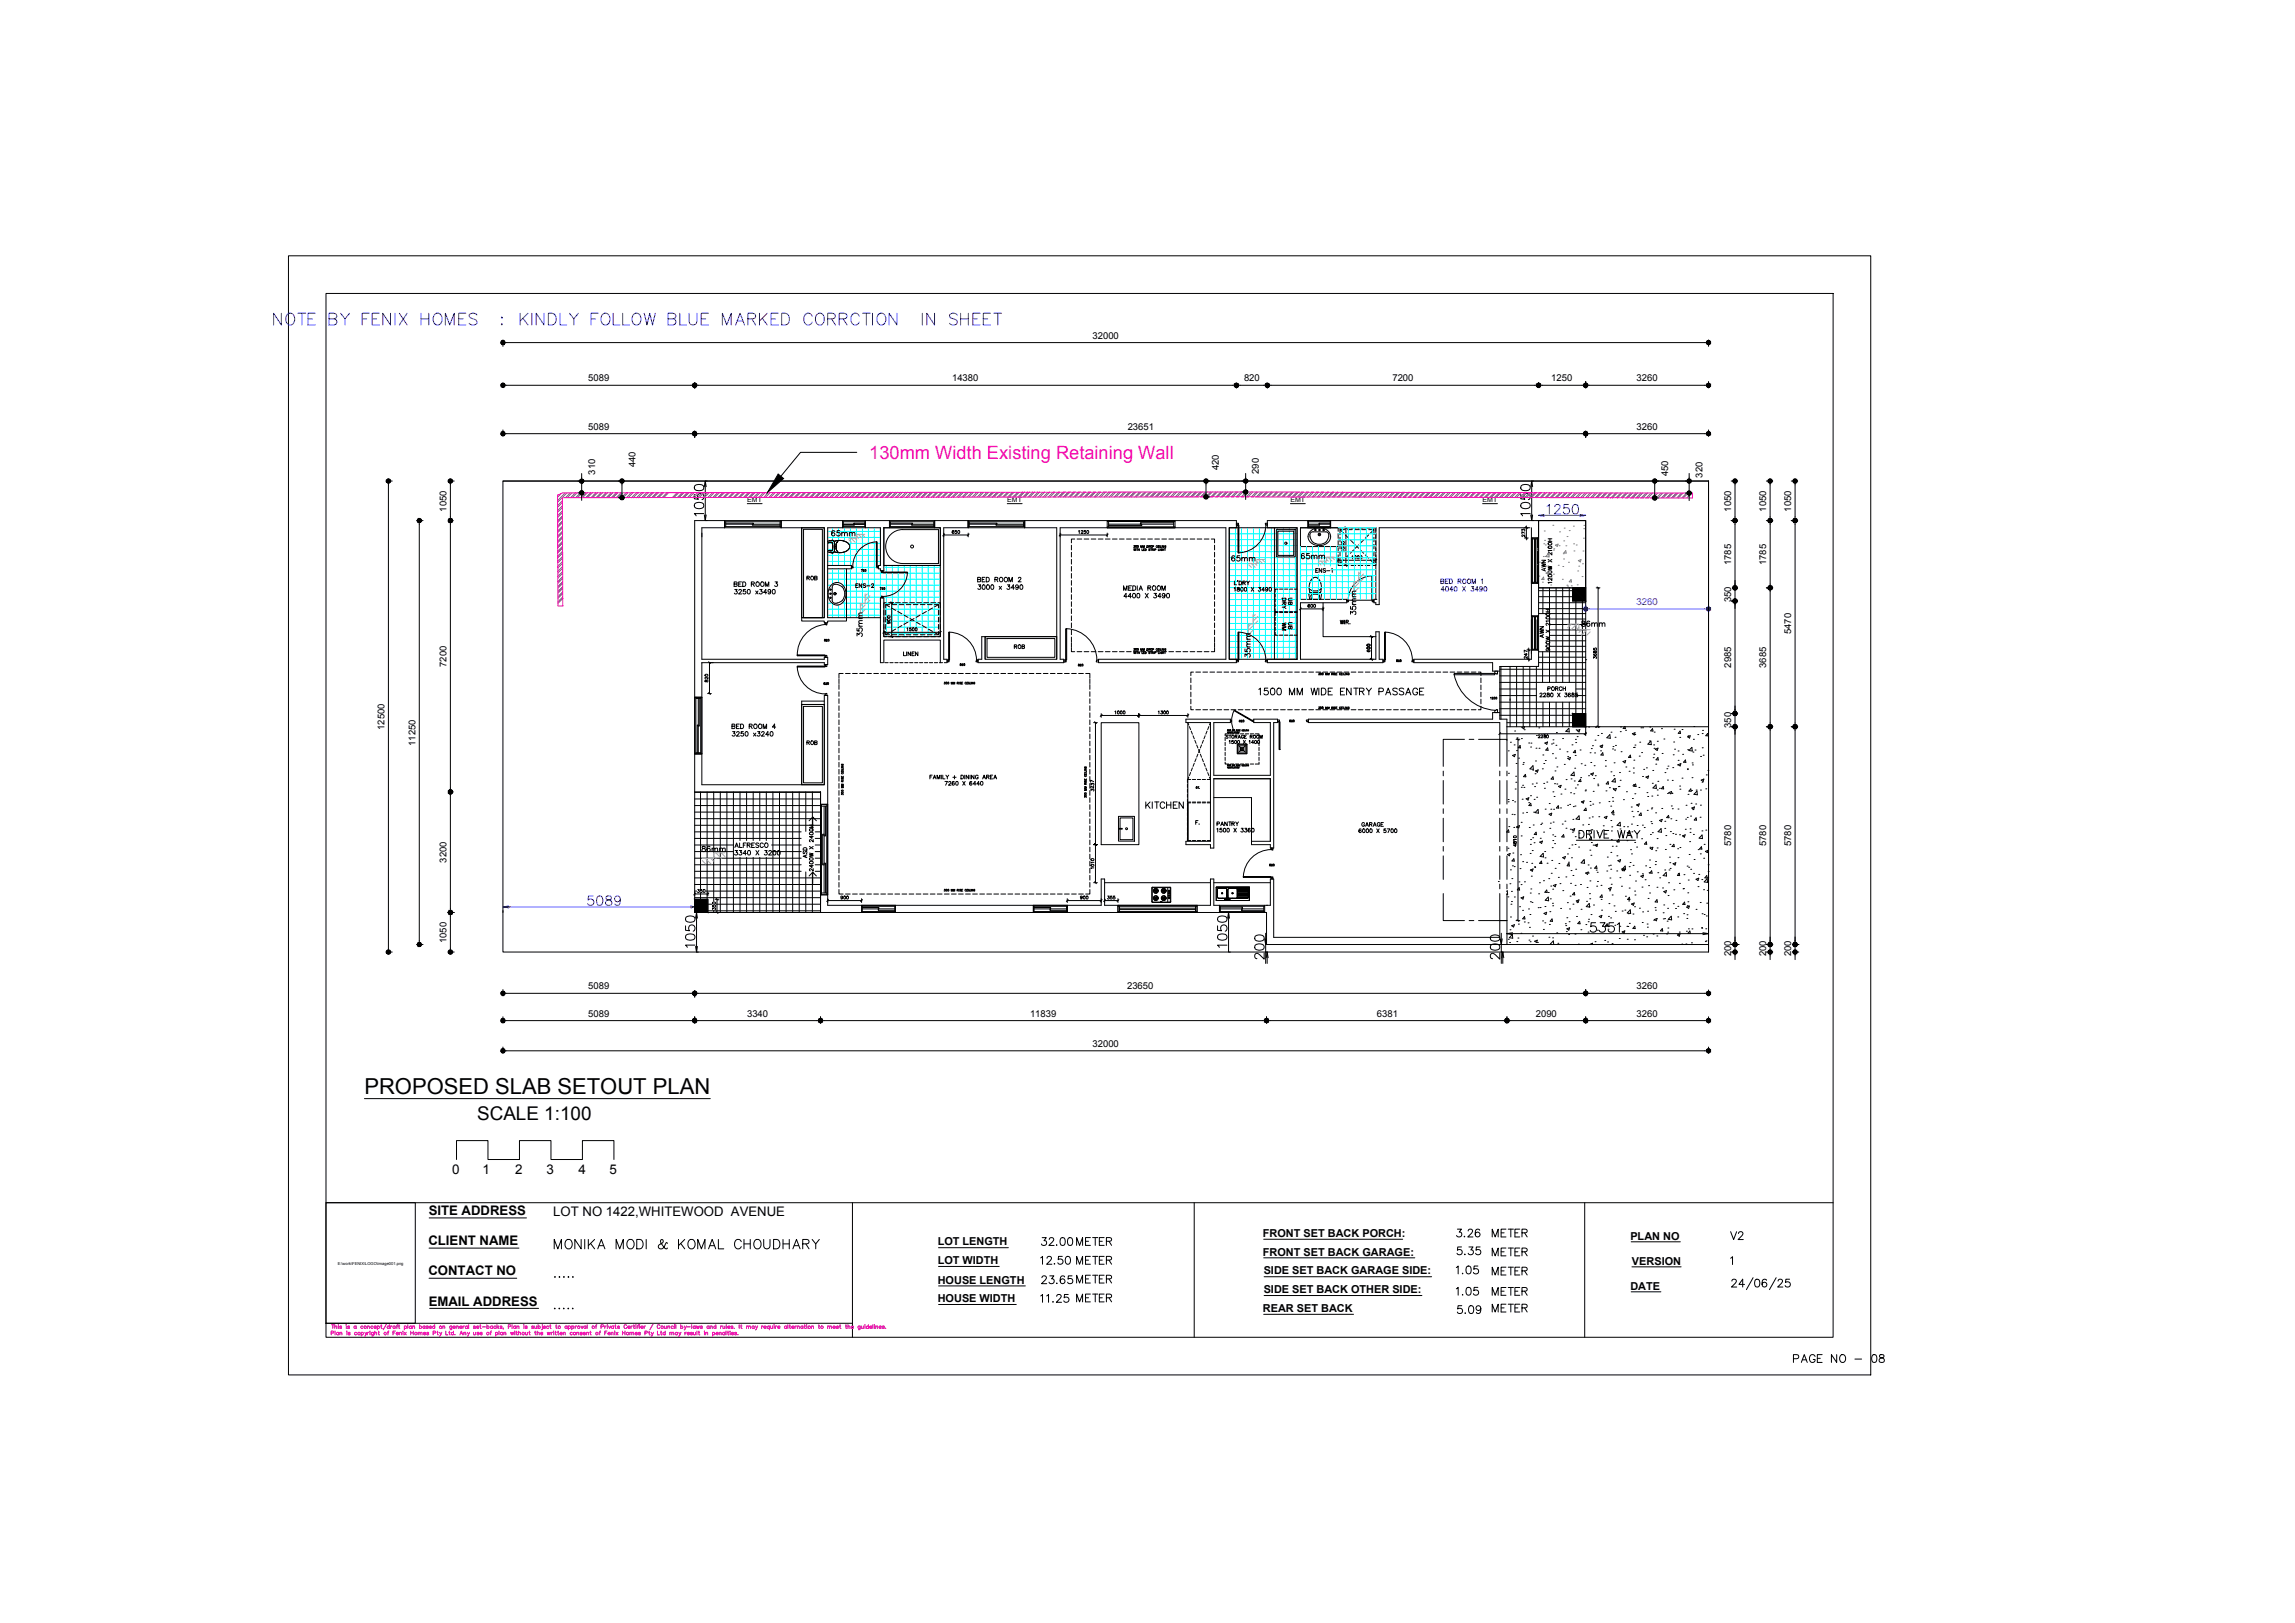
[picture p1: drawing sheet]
<svg xmlns="http://www.w3.org/2000/svg" width="420mm" height="297mm" viewBox="0 0 420 297" stroke-linecap="round" stroke-linejoin="round" font-family="sans-serif">
<defs><g id="words">
<text font-size="5.3" fill="#00f" x="48.7" y="60.7">NOTE BY FENIX HOMES : KINDLY FOLLOW BLUE MARKED CORRCTION IN SHEET</text>
<g font-size="4.9" fill="#93278f">
<text x="129.8" y="95.6" transform="rotate(-90 129.8 95.6)">1050</text>
<text x="281.2" y="95.6" transform="rotate(-90 281.2 95.6)">1050</text>
<text x="281.9" y="95.2">1250</text>
</g>
<text font-size="4.9" fill="#00f" x="106.2" y="166.9">5089</text>
<g font-size="4.9">
<text x="290" y="171.8">5351</text>
<text x="128.1" y="174.6" transform="rotate(-90 128.1 174.6)">1050</text>
<text x="225.4" y="174.6" transform="rotate(-90 225.4 174.6)">1050</text>
<text x="232.5" y="176.7" transform="rotate(-90 232.5 176.7)">200</text>
<text x="275.5" y="176.7" transform="rotate(-90 275.5 176.7)">200</text>
<text x="315.7" y="228.2">V2</text>
</g>
<g font-size="4.4">
<text x="265.3" y="227.5">3.26</text>
<text x="272" y="227.5">METER</text>
<text x="100.2" y="229.7">MONIKA MODI &amp; KOMAL CHOUDHARY</text>
<text x="195.8" y="229.3">METER</text>
<text x="195.8" y="232.5">METER</text>
<text x="272" y="231.1">METER</text>
<text x="195.8" y="236">METER</text>
<text x="195.8" y="239.5">METER</text>
<text x="272" y="234.6">METER</text>
<text x="272" y="238.1">METER</text>
<text x="272" y="241.3">METER</text>
</g>
<g font-size="4">
<text x="151" y="99.5">65mm</text>
<text x="224.4" y="104.1">65mm</text>
<text x="249.1" y="113.6" transform="rotate(-90 249.1 113.6)">35mm</text>
<text x="158.7" y="117.8" transform="rotate(-90 158.7 117.8)">35mm</text>
<text x="66.7" y="200.2">PROPOSED SLAB SETOUT PLAN</text>
</g>
<g font-size="3.5">
<text x="146.4" y="107.2">ROB</text>
<text x="237.1" y="103.4">65mm</text>
<text x="237.4" y="111.8" transform="rotate(-90 237.4 111.8)">UB</text>
<text x="184.5" y="119.9">ROB</text>
<text x="236.4" y="116.4" transform="rotate(-90 236.4 116.4)">WM</text>
<text x="283.6" y="117.8" transform="rotate(-90 283.6 117.8)">AWN</text>
<text x="288.2" y="115.7">86mm</text>
<text x="229.7" y="121.4" transform="rotate(-90 229.7 121.4)">35mm</text>
<text x="146.4" y="137.6">ROB</text>
<text x="217.7" y="152">F.</text>
<text x="127.4" y="157">86mm</text>
<text x="148.5" y="158" transform="rotate(-90 148.5 158)">ASD</text>
<text x="87.4" y="205">SCALE 1:100</text>
</g>
<text font-size="3.5" fill="#808080" x="284" y="105.8" transform="rotate(-90 284 105.8)">AWN</text>
<text font-size="3.3" fill="#f0f" x="159.1" y="84">130mm Width Existing Retaining Wall</text>
<text font-size="3.1" x="100.2" y="240.9">.....</text>
<text font-size="2.6" x="100.2" y="234.9">.....</text>
<g font-size="2.5">
<text x="82.8" y="214.8">0</text>
<text x="88.4" y="214.8">1</text>
<text x="94.3" y="214.8">2</text>
<text x="100.1" y="214.8">3</text>
<text x="105.9" y="214.8">4</text>
<text x="111.6" y="214.8">5</text>
</g>
<g font-size="2.4">
<text x="78.4" y="227.9">CLIENT NAME</text>
<text x="78.5" y="222.4">SITE ADDRESS</text>
<text x="101.3" y="222.5">LOT NO 1422,WHITEWOOD AVENUE</text>
<text x="78.4" y="233.4">CONTACT NO</text>
<text x="78.5" y="238.9">EMAIL ADDRESS</text>
</g>
<g font-size="2">
<text x="171.7" y="227.9">LOT LENGTH</text>
<text x="231.2" y="226.4">FRONT SET BACK PORCH:</text>
<text x="298.5" y="226.9">PLAN NO</text>
<text x="171.7" y="231.4">LOT WIDTH</text>
<text x="231.2" y="229.8">FRONT SET BACK GARAGE:</text>
<text x="231.4" y="233.2">SIDE SET BACK GARAGE SIDE:</text>
<text x="298.8" y="231.4">VERSION</text>
<text x="171.7" y="234.9">HOUSE LENGTH</text>
<text x="171.7" y="238.3">HOUSE WIDTH</text>
<text x="231.4" y="236.7">SIDE SET BACK OTHER SIDE:</text>
<text x="298.5" y="236">DATE</text>
<text x="231.2" y="240.1">REAR SET BACK</text>
</g>
<g font-size="1.7">
<text x="200" y="62">32000</text>
<text x="107.7" y="69.8">5089</text>
<text x="174.3" y="69.8">14380</text>
<text x="227.8" y="69.8">820</text>
<text x="254.9" y="69.8">7200</text>
<text x="284" y="69.8">1250</text>
<text x="299.6" y="69.8">3260</text>
<text x="107.7" y="78.7">5089</text>
<text x="206.5" y="78.7">23651</text>
<text x="299.6" y="78.7">3260</text>
<text x="108.9" y="86.9" transform="rotate(-90 108.9 86.9)">310</text>
<text x="116.3" y="85.5" transform="rotate(-90 116.3 85.5)">440</text>
<text x="223.1" y="86.1" transform="rotate(-90 223.1 86.1)">420</text>
<text x="230.5" y="86.7" transform="rotate(-90 230.5 86.7)">290</text>
<text x="305.4" y="87.2" transform="rotate(-90 305.4 87.2)">450</text>
<text x="311.7" y="87.4" transform="rotate(-90 311.7 87.4)">320</text>
<text x="81.7" y="93.6" transform="rotate(-90 81.7 93.6)">1050</text>
<text x="316.9" y="93.6" transform="rotate(-90 316.9 93.6)">1050</text>
<text x="323.4" y="93.6" transform="rotate(-90 323.4 93.6)">1050</text>
<text x="327.9" y="93.6" transform="rotate(-90 327.9 93.6)">1050</text>
<text x="316.9" y="103.4" transform="rotate(-90 316.9 103.4)">1785</text>
<text x="323.4" y="103.4" transform="rotate(-90 323.4 103.4)">1785</text>
<text x="316.9" y="110.2" transform="rotate(-90 316.9 110.2)">350</text>
<text x="327.9" y="116.1" transform="rotate(-90 327.9 116.1)">5470</text>
<text x="81.7" y="122" transform="rotate(-90 81.7 122)">7200</text>
<text x="316.9" y="122.2" transform="rotate(-90 316.9 122.2)">2985</text>
<text x="323.4" y="122.2" transform="rotate(-90 323.4 122.2)">3685</text>
<text x="70.4" y="133.6" transform="rotate(-90 70.4 133.6)">12500</text>
<text x="76" y="136.5" transform="rotate(-90 76 136.5)">11250</text>
<text x="316.9" y="133.2" transform="rotate(-90 316.9 133.2)">350</text>
<text x="316.9" y="154.9" transform="rotate(-90 316.9 154.9)">5780</text>
<text x="323.4" y="154.9" transform="rotate(-90 323.4 154.9)">5780</text>
<text x="327.9" y="154.9" transform="rotate(-90 327.9 154.9)">5780</text>
<text x="81.7" y="157.9" transform="rotate(-90 81.7 157.9)">3200</text>
<text x="81.7" y="172.6" transform="rotate(-90 81.7 172.6)">1050</text>
<text x="316.9" y="175" transform="rotate(-90 316.9 175)">200</text>
<text x="323.4" y="175" transform="rotate(-90 323.4 175)">200</text>
<text x="327.9" y="175" transform="rotate(-90 327.9 175)">200</text>
<text x="107.7" y="181.1">5089</text>
<text x="206.3" y="181.1">23650</text>
<text x="299.6" y="181.1">3260</text>
<text x="107.7" y="186.1">5089</text>
<text x="136.8" y="186.1">3340</text>
<text x="188.6" y="186.1">11839</text>
<text x="200" y="191.6">32000</text>
<text x="252.1" y="186.1">6381</text>
<text x="281.2" y="186.1">2090</text>
<text x="299.6" y="186.1">3260</text>
</g>
<text font-size="1.7" fill="#00f" x="299.6" y="110.7">3260</text>
<g font-size="1.3">
<text x="136.8" y="91.9">EMT</text>
<text x="184.4" y="91.9">EMT</text>
<text x="236.3" y="91.9">EMT</text>
<text x="271.4" y="91.9">EMT</text>
</g>
<text font-size=".7" x="61.8" y="231.5">E:\work\FENIX\LOGO\image001.png</text>
</g></defs>
<!-- layer: 0 -->
<g fill="none" stroke="#000" stroke-width=".18">
<path d="M92.1 62.2v1.2M92.1 70v.5M92.1 78.7v1.2M92.4 62.7h220M92.4 79.4h34.4M92.4 70.5h34.4M127.2 70v1.1M127.2 78.9v1.2M127.5 79.4h162.5M127.5 70.5h98.5M226.4 70.5v.5M226.7 70.5h5"/>
<path d="M232 70.5v.5M232.4 70.5h48.9M281.7 70v.5M282 70.5h8M290.3 69.8v1.2M290.3 78.9v1.2M290.7 79.4h21.7M290.7 70.5h21.7M312.8 62.2v1.2M312.8 69.8v1.2M312.8 78.7v1.2M70.6 88h1.2"/>
<path d="M71.1 88.4v85.5M76.3 95.3h1.1M76.8 95.6v76.9M82 88h1.2M82.5 95.3h.4M82.5 88.4v6.5M82.5 95.6v49M92.1 88h220.7v86.3M105.8 90.2h1.2M106.5 86.7v1M106.5 88.1v2.1M106.5 90.5v1.1"/>
<path d="M113.2 91.1h1.2M113.9 88.4v2.3M136.8 92.2h2.7M156.9 82.8h-10.3l-3.6 4.4M184.4 92.2h2.7M220.3 90.9h1.2M220.8 88.4v2.2M225 96.6h12.5v24.1h-12.5zM227.4 90h1.1M228 86.7v1M228 88v2M228 90.4v1"/>
<path d="M236.3 92.2h2.7M271.4 92.2h2.7M281.7 95.3h8.6v12.3h-8.6zM281.7 95.3v26.7h-7.1v9.6h1.3v1.4h36.9M290.3 95.3v37.7M302.5 91.1h1.1M302.9 88.4v2.4M308.5 90.2h1.2M309.2 86.7v1M309.2 88v2.2M309.2 90.6v1M316.9 95.3h1.2"/>
<path d="M316.9 88h1.2M317.6 88.4v6.5M317.6 95.6v11.6M323.4 95.3h1.1M323.4 88h1.1M324.1 88.4v6.5M324.1 95.6v11.6M327.9 95.3h1.2M327.9 88h1.2M328.6 88.4v6.5M328.6 95.6v37.1M155 113h6.2"/>
<path d="M246.8 109.9h4.5M316.9 110h1.2M317.2 107.6h.9M317.6 107.6v2.4M317.6 110.3v19.9M323.4 107.6h1.1M324.1 107.9v24.8M161.2 121.3h.5M162 121.3h.6M162.9 121.3h.6M163.8 121.3h.6M164.7 121.3h.6"/>
<path d="M165.6 121.3h.6M166.5 121.3h.6M167.4 121.3h.6M168.3 121.3h.6M169.2 121.3h.7M170.1 121.3h.7M171.1 121.3h.6M172 121.3h.6M172.9 121.3h.5M217.5 132.3l.1 .4M217.7 133l.3 .5M218.1 133.8l.2 .6"/>
<path d="M218.4 134.7l.2 .5M218.6 139.7l-.2 .6M218.7 135.5l.3 .6M219 138.8l-.3 .6M219.1 136.3l.2 .6M219.3 138l-.2 .6M219.4 137.2l.2 .5M219.6 137.2l-.2 .5M219.8 138l.2 .6M220 136.3l-.2 .6M220.1 138.9l.2 .5M220.3 135.5l-.2 .5"/>
<path d="M220.4 139.7l.3 .6M220.6 134.6l-.2 .6M221 133.8l-.2 .6M221.3 133l-.2 .5M221.6 132.2l-.2 .5M224.3 139.5v.3h.7M224.3 135v.6M224.3 135.9v.6M224.3 136.8v.6M224.3 137.7v.6M224.3 138.6v.6M225 134.3h-.7v.4"/>
<path d="M225.3 134.3h.6M225.3 139.8h.6M226.2 134.3h.6M226.2 139.8h.6M227.1 134.3h.6M227.1 139.8h.6M228 134.3h.6M228 139.8h.6M228.9 134.3h.6M228.9 139.8h.6M229.8 134.3h.7v.4M230.5 135v.6"/>
<path d="M230.5 135.9v.6M230.5 136.8v.6M230.5 137.7v.6M230.5 138.6v.6M230.5 139.5v.3h-.7M287.9 130.6h2.4v2.4h-2.4zM316.9 133h1.2M316.9 130.6h1.2M317.6 130.6v2.4M317.6 133.3v39.2M323.4 133h1.1M324.1 133.3v39.2"/>
<path d="M327.9 133h1.2M328.6 133.3v39.2M82.5 145.3v21.4M82.5 144.9h.4M127.2 144.9h23v22.1h-23zM217.4 153.3v.5h.6M217.4 146.2v.6h.6M217.4 143.5v.6M217.4 144.4v.6M217.4 145.3v.6M217.4 147.8v.6M217.6 142.2l-.1 .5"/>
<path d="M218 141.4l-.2 .5M218 146.9h-.6v.6M218 142.7h-.6v.5M218.3 153.8h.6M218.3 146.9h.6M218.3 146.8h.6M218.3 142.7h.6M218.3 140.5l-.2 .6M219.2 153.8h.6M219.2 146.9h.6M219.2 146.8h.6M219.2 142.7h.6"/>
<path d="M220.1 153.8h.6M220.1 146.9h.6M220.1 146.8h.6M220.1 142.7h.6M220.8 140.5l.2 .6M221 153.8h.6M221 146.9h.6M221 146.8h.6M221.1 141.4l.2 .6M221.4 142.2l.2 .5h-.6M70.6 174.2h1.2M76.3 172.9h1.1"/>
<path d="M82 174.2h1.2M82 167h1.2M82.5 167.4v6.5M316.9 172.9h1.2M316.9 174.2h1.2M317.6 172.9v1.3M317.6 174.6v1M323.4 172.9h1.1M323.4 174.2h1.1M324.1 171.5v1M324.1 172.9v1.3M324.1 174.6v1"/>
<path d="M328.1 172.9h1.2M328.1 174.2h1.2M328.6 172.9v1.3M328.6 174.6v1M92.1 181.1v1.2M92.1 186.1v1.2M92.1 191.6v1.2M92.4 186.8h34.4M92.4 181.8h34.4M92.4 192.3h220M127.2 181.3v1.2M127.2 186.1v1.2"/>
<path d="M127.5 186.8h22.4M127.5 181.8h162.5M150.2 186.1v1.2M150.6 186.8h80.9M231.9 186.1v1.2M232.2 186.8h43.3M275.9 186.1v1.2M276.2 186.8h13.8M290.3 181.1v1.2M290.3 186.1v1.2M290.6 186.8h21.8M290.6 181.8h21.8"/>
<path d="M312.8 181.2v1.1M312.8 186.1v1.2M312.8 191.6v1.2M83.6 212.2v-3.4h5.7v3.4h5.8v-3.4h5.8v3.4h5.7v-3.4h5.8v3.4M59.7 220.1h16.3v22.1h-16.3z"/>
</g>
<g fill="#000" stroke="#000" stroke-width=".18">
<path d="M142.5 86.8l1 .8-3 2.5z"/>
<path d="M91.7 62.7l.1 .1 .3-.1zM91.8 62.8l.3-.1-.3 .2zM91.8 62.9l.1 .1 .2-.3z"/>
<path d="M91.7 70.5l.1 .1 .3-.1zM91.8 70.6l.3-.1-.3 .2zM91.8 70.7l.1 .1 .2-.3z"/>
<path d="M91.7 79.4l.1 .1 .3-.1zM91.8 79.5l.3-.1-.3 .2zM91.8 79.6l.1 .1 .2-.3z"/>
<path d="M91.8 62.5v.1l.3 .1zM91.8 62.6l.3 .1h-.4z"/>
<path d="M91.8 70.3v.1l.3 .1zM91.8 70.4l.3 .1h-.4z"/>
<path d="M91.8 79.2v.1l.3 .1zM91.8 79.3l.3 .1h-.4z"/>
<path d="M92.1 62.7l-.2 .3h.1zM92.1 62.7v.3h-.1zM92.1 62.7v.3h.1z"/>
<path d="M92.1 70.5l-.2 .3h.1zM92.1 70.5v.4l-.1-.1zM92.1 70.5v.4l.1-.1z"/>
<path d="M92.1 79.4l-.2 .3h.1zM92.1 79.4v.3h-.1zM92.1 79.4v.3h.1z"/>
<path d="M92 62.4l.1 .3v-.3zM91.9 62.4h.1l.1 .3zM91.9 62.4l-.1 .1 .3 .2z"/>
<path d="M92 70.2l.1 .3v-.3zM91.9 70.2h.1l.1 .3zM91.8 70.3l.3 .2-.2-.3z"/>
<path d="M92 79l.1 .4v-.4zM91.9 79.1l.1-.1 .1 .4zM91.9 79.1l-.1 .1 .3 .2z"/>
<path d="M92.1 62.7l.1 .3h.1zM92.1 62.7l.3 .2-.1 .1zM92.1 62.7l.3 .2v-.1z"/>
<path d="M92.1 70.5l.1 .3h.1zM92.1 70.5l.3 .2-.1 .1zM92.1 70.5l.3 .2v-.1z"/>
<path d="M92.1 79.4l.1 .3h.1zM92.1 79.4l.3 .2-.1 .1zM92.1 79.4l.3 .2v-.1z"/>
<path d="M92.3 62.4l-.2 .3 .3-.2zM92.2 62.4h.1l-.2 .3zM92.1 62.4v.3l.1-.3z"/>
<path d="M92.3 70.2l-.2 .3 .3-.2zM92.2 70.2h.1l-.2 .3zM92.1 70.2v.3l.1-.3z"/>
<path d="M92.3 79.1l-.2 .3 .3-.2zM92.2 79l.1 .1-.2 .3zM92.1 79v.4l.1-.4z"/>
<path d="M92.1 62.7l.3 .1v-.1zM92.1 62.7l.3-.1v.1zM92.1 62.7l.3-.1v-.1z"/>
<path d="M92.1 70.5l.3 .1v-.1zM92.1 70.5l.3-.1v.1zM92.1 70.5l.3-.1v-.1z"/>
<path d="M92.1 79.4l.3 .1v-.1zM92.1 79.4l.3-.1v.1zM92.1 79.4l.3-.1v-.1z"/>
<path d="M126.8 79.4l.1 .1 .3-.1zM126.9 79.5l.3-.1-.3 .2zM126.9 79.6l.1 .1 .2-.3z"/>
<path d="M126.8 70.5l.1 .1 .3-.1zM126.9 70.6l.3-.1-.3 .2zM126.9 70.7l.1 .1 .2-.3z"/>
<path d="M126.9 70.4l-.1 .1h.4zM126.8 70.5h.4l-.3 .1zM126.9 70.6v.1l.3-.2z"/>
<path d="M126.9 79.3l-.1 .1h.4zM126.8 79.4h.4l-.3 .1zM126.9 79.5v.1l.3-.2z"/>
<path d="M126.9 79.2v.1l.3 .1zM126.9 79.3l.3 .1h-.4z"/>
<path d="M126.9 70.3v.1l.3 .1zM126.9 70.4l.3 .1h-.4z"/>
<path d="M126.9 70.7l.1 .1 .2-.3zM127.2 70.5l-.1 .3h-.1zM127.2 70.5l-.1 .3 .1 .1z"/>
<path d="M126.9 79.6l.1 .1 .2-.3zM127.2 79.4l-.1 .3h-.1zM127.2 79.4l-.1 .3h.1z"/>
<path d="M127.2 79.4l-.2 .3h.1zM127.2 79.4v.3h-.1zM127.2 79.4v.3h.1z"/>
<path d="M127.2 70.5l-.2 .3h.1zM127.2 70.5v.4l-.1-.1zM127.2 70.5v.4l.1-.1z"/>
<path d="M127 70.2l.2 .3-.1-.3zM126.9 70.3l.1-.1 .2 .3zM126.9 70.3v.1l.3 .1z"/>
<path d="M127 79.1l.2 .3-.1-.4zM127 79.1l.2 .3-.3-.2zM126.9 79.2v.1l.3 .1z"/>
<path d="M127.1 79l.1 .4v-.4zM127 79.1l.1-.1 .1 .4zM127 79.1l-.1 .1 .3 .2z"/>
<path d="M127.1 70.2l.1 .3v-.3zM127 70.2h.1l.1 .3zM126.9 70.3l.3 .2-.2-.3z"/>
<path d="M127.2 70.5v.4l.1-.1zM127.2 70.5l.2 .3h-.1zM127.2 70.5l.2 .3 .1-.1z"/>
<path d="M127.2 79.4v.3h.1zM127.2 79.4l.2 .3h-.1zM127.2 79.4l.2 .3 .1-.1z"/>
<path d="M127.2 79.4l.1 .3h.1zM127.2 79.4l.3 .2-.1 .1zM127.2 79.4l.3 .2v-.1z"/>
<path d="M127.2 70.5l.1 .3h.1zM127.2 70.5l.3 .2-.1 .1zM127.2 70.5l.3 .2v-.1z"/>
<path d="M127.3 70.2l-.1 .3 .2-.3zM127.2 70.2h.1l-.1 .3zM127.1 70.2l.1 .3v-.3z"/>
<path d="M127.3 79l-.1 .4 .2-.3zM127.2 79h.1l-.1 .4zM127.1 79l.1 .4v-.4z"/>
<path d="M127.4 79.1l-.2 .3 .3-.2zM127.3 79l.1 .1-.2 .3zM127.2 79v.4l.1-.4z"/>
<path d="M127.4 70.2l-.2 .3 .3-.2zM127.3 70.2h.1l-.2 .3zM127.2 70.2v.3l.1-.3z"/>
<path d="M127.2 70.5l.3 .2v-.1zM127.2 70.5h.3v.1z"/>
<path d="M127.2 79.4l.3 .2v-.1zM127.2 79.4h.3v.1z"/>
<path d="M127.2 79.4l.3 .1v-.1zM127.2 79.4l.3-.1v.1zM127.2 79.4l.3-.1v-.1z"/>
<path d="M127.2 70.5l.3 .1v-.1zM127.2 70.5l.3-.1v.1zM127.2 70.5l.3-.1v-.1z"/>
<path d="M127.2 70.5h.3v-.1zM127.2 70.5l.3-.2v.1zM127.4 70.2l-.2 .3 .3-.2z"/>
<path d="M127.2 79.4h.3v-.1zM127.2 79.4l.3-.2v.1zM127.4 79.1l-.2 .3 .3-.2z"/>
<path d="M226 70.5v.1l.4-.1zM226 70.6l.4-.1-.3 .2zM226.1 70.7l.1 .1 .2-.3z"/>
<path d="M226 70.4v.1h.4zM226 70.5h.4l-.4 .1zM226 70.6l.1 .1 .3-.2z"/>
<path d="M226.1 70.3l-.1 .1 .4 .1zM226 70.4l.4 .1h-.4z"/>
<path d="M226.1 70.7l.1 .1 .2-.3zM226.4 70.5l-.1 .3h-.1zM226.4 70.5l-.1 .3 .1 .1z"/>
<path d="M226.4 70.5l-.2 .3h.1zM226.4 70.5v.4l-.1-.1zM226.4 70.5v.4l.1-.1z"/>
<path d="M226.2 70.2l.2 .3-.1-.3zM226.2 70.2l.2 .3-.3-.2zM226.1 70.3l-.1 .1 .4 .1z"/>
<path d="M226.3 70.2l.1 .3v-.3zM226.2 70.2h.1l.1 .3zM226.2 70.2l-.1 .1 .3 .2z"/>
<path d="M226.4 70.5v.4l.1-.1zM226.4 70.5l.2 .3h-.1zM226.4 70.5l.2 .3v-.1z"/>
<path d="M226.4 70.5l.1 .3h.1zM226.4 70.5l.2 .2v.1zM226.4 70.5l.2 .2 .1-.1z"/>
<path d="M226.5 70.2l-.1 .3 .2-.3zM226.4 70.2h.1l-.1 .3zM226.3 70.2l.1 .3v-.3z"/>
<path d="M226.6 70.2l-.2 .3 .2-.2zM226.5 70.2h.1l-.2 .3zM226.4 70.2v.3l.1-.3z"/>
<path d="M226.4 70.5l.2 .2 .1-.1zM226.4 70.5h.3v.1z"/>
<path d="M226.4 70.5l.3 .1v-.1zM226.4 70.5l.3-.1v.1zM226.4 70.5l.3-.1-.1-.1z"/>
<path d="M226.4 70.5h.3v-.1zM226.4 70.5l.2-.2 .1 .1zM226.6 70.2l-.2 .3 .2-.2z"/>
<path d="M231.7 70.5v.1l.3-.1zM231.7 70.6l.3-.1-.3 .2zM231.7 70.7l.1 .1 .2-.3z"/>
<path d="M231.7 70.4v.1h.3zM231.7 70.5h.3l-.3 .1zM231.7 70.6v.1l.3-.2z"/>
<path d="M231.7 70.3v.1l.3 .1zM231.7 70.4l.3 .1h-.3z"/>
<path d="M231.7 70.7l.1 .1 .2-.3zM232 70.5l-.1 .3h-.1zM232 70.5l-.1 .3 .1 .1z"/>
<path d="M232 70.5l-.2 .3h.1zM232 70.5v.4l-.1-.1zM232 70.5v.4l.1-.1z"/>
<path d="M231.8 70.2l.2 .3-.1-.3zM231.8 70.2l.2 .3-.3-.2zM231.7 70.3v.1l.3 .1z"/>
<path d="M231.9 70.2l.1 .3v-.3zM231.8 70.2h.1l.1 .3zM231.8 70.2l-.1 .1 .3 .2z"/>
<path d="M232 70.5v.4l.1-.1zM232 70.5l.2 .3h-.1zM232 70.5l.2 .3 .1-.1z"/>
<path d="M232 70.5l.1 .3h.1zM232 70.5l.3 .2-.1 .1zM232 70.5l.3 .2v-.1z"/>
<path d="M232.1 70.2l-.1 .3 .2-.3zM232 70.2h.1l-.1 .3zM231.9 70.2l.1 .3v-.3z"/>
<path d="M232.2 70.2l-.2 .3 .3-.2zM232.1 70.2h.1l-.2 .3zM232 70.2v.3l.1-.3z"/>
<path d="M232 70.5l.3 .2v-.1zM232 70.5h.4l-.1 .1z"/>
<path d="M232 70.5l.3 .1 .1-.1zM232 70.5l.3-.1 .1 .1zM232 70.5l.3-.1v-.1z"/>
<path d="M232 70.5h.4l-.1-.1zM232 70.5l.3-.2v.1zM232.2 70.2l-.2 .3 .3-.2z"/>
<path d="M281.3 70.5v.1l.4-.1zM281.3 70.6l.4-.1-.3 .2zM281.4 70.7l.1 .1 .2-.3z"/>
<path d="M281.3 70.4v.1h.4zM281.3 70.5h.4l-.4 .1zM281.3 70.6l.1 .1 .3-.2z"/>
<path d="M281.4 70.3l-.1 .1 .4 .1zM281.3 70.4l.4 .1h-.4z"/>
<path d="M281.4 70.7l.1 .1 .2-.3zM281.7 70.5l-.1 .3h-.1zM281.7 70.5l-.1 .3 .1 .1z"/>
<path d="M281.7 70.5l-.2 .3h.1zM281.7 70.5v.4l-.1-.1zM281.7 70.5v.4l.1-.1z"/>
<path d="M281.5 70.2l.2 .3-.1-.3zM281.5 70.2l.2 .3-.3-.2zM281.4 70.3l-.1 .1 .4 .1z"/>
<path d="M281.6 70.2l.1 .3v-.3zM281.5 70.2h.1l.1 .3zM281.5 70.2l-.1 .1 .3 .2z"/>
<path d="M281.7 70.5v.4l.1-.1zM281.7 70.5l.2 .3h-.1zM281.7 70.5l.2 .3 .1-.1z"/>
<path d="M281.7 70.5l.1 .3h.1zM281.7 70.5l.3 .2-.1 .1zM281.7 70.5l.3 .2v-.1z"/>
<path d="M281.8 70.2l-.1 .3 .2-.3zM281.7 70.2h.1l-.1 .3zM281.6 70.2l.1 .3v-.3z"/>
<path d="M281.9 70.2l-.2 .3 .3-.2zM281.8 70.2h.1l-.2 .3zM281.7 70.2v.3l.1-.3z"/>
<path d="M281.7 70.5l.3 .2v-.1zM281.7 70.5h.3v.1z"/>
<path d="M281.7 70.5l.3 .1v-.1zM281.7 70.5l.3-.1v.1zM281.7 70.5l.3-.1v-.1z"/>
<path d="M281.7 70.5h.3v-.1zM281.7 70.5l.3-.2v.1zM281.9 70.2l-.2 .3 .3-.2z"/>
<path d="M290 70.5v.1l.3-.1zM290 70.6l.3-.1-.3 .2zM290 70.7l.1 .1 .2-.3z"/>
<path d="M290 79.4v.1l.3-.1zM290 79.5l.3-.1-.3 .2zM290 79.6l.1 .1 .2-.3z"/>
<path d="M290 79.3v.1h.3zM290 79.4h.3l-.3 .1zM290 79.5v.1l.3-.2z"/>
<path d="M290 70.4v.1h.3zM290 70.5h.3l-.3 .1zM290 70.6v.1l.3-.2z"/>
<path d="M290 79.6l.1 .1 .2-.3zM290.3 79.4l-.1 .3h-.1zM290.3 79.4l-.1 .3h.1z"/>
<path d="M290 70.3v.1l.3 .1zM290 70.4l.3 .1h-.3z"/>
<path d="M290 70.7l.1 .1 .2-.3zM290.3 70.5l-.1 .3h-.1zM290.3 70.5l-.1 .3 .1 .1z"/>
<path d="M290 79.2v.1l.3 .1zM290 79.3l.3 .1h-.3z"/>
<path d="M290.3 70.5l-.2 .3h.1zM290.3 70.5v.4l-.1-.1zM290.3 70.5v.4l.1-.1z"/>
<path d="M290.3 79.4l-.2 .3h.1zM290.3 79.4v.3h-.1zM290.3 79.4v.3h.1z"/>
<path d="M290.1 79.1l.2 .3-.1-.4zM290.1 79.1l.2 .3-.3-.2zM290 79.2v.1l.3 .1z"/>
<path d="M290.1 70.2l.2 .3-.1-.3zM290 70.3l.1-.1 .2 .3zM290 70.3v.1l.3 .1z"/>
<path d="M290.3 79.4v.3h.1zM290.3 79.4l.2 .3h-.1zM290.3 79.4l.2 .3 .1-.1z"/>
<path d="M290.2 70.2l.1 .3v-.3zM290.1 70.2h.1l.1 .3zM290 70.3l.3 .2-.2-.3z"/>
<path d="M290.3 70.5v.4l.1-.1zM290.3 70.5l.2 .3h-.1zM290.3 70.5l.2 .3 .1-.1z"/>
<path d="M290.2 79l.1 .4v-.4zM290.1 79.1l.1-.1 .1 .4zM290.1 79.1l-.1 .1 .3 .2z"/>
<path d="M290.3 70.5l.1 .3h.1zM290.3 70.5l.3 .2-.1 .1zM290.3 70.5l.3 .2v-.1z"/>
<path d="M290.3 79.4l.1 .3h.1zM290.3 79.4l.3 .2-.1 .1zM290.3 79.4l.3 .2v-.1z"/>
<path d="M290.4 79l-.1 .4 .2-.3zM290.3 79h.1l-.1 .4zM290.2 79l.1 .4v-.4z"/>
<path d="M290.4 70.2l-.1 .3 .2-.3zM290.3 70.2h.1l-.1 .3zM290.2 70.2l.1 .3v-.3z"/>
<path d="M290.3 79.4l.3 .2v-.1zM290.3 79.4h.4l-.1 .1z"/>
<path d="M290.5 70.2l-.2 .3 .3-.2zM290.4 70.2h.1l-.2 .3zM290.3 70.2v.3l.1-.3z"/>
<path d="M290.3 70.5l.3 .2v-.1zM290.3 70.5h.4l-.1 .1z"/>
<path d="M290.5 79.1l-.2 .3 .3-.2zM290.4 79l.1 .1-.2 .3zM290.3 79v.4l.1-.4z"/>
<path d="M290.3 70.5l.3 .1 .1-.1zM290.3 70.5l.3-.1 .1 .1zM290.3 70.5l.3-.1v-.1z"/>
<path d="M290.3 79.4l.3 .1 .1-.1zM290.3 79.4l.3-.1 .1 .1zM290.3 79.4l.3-.1v-.1z"/>
<path d="M290.3 79.4h.4l-.1-.1zM290.3 79.4l.3-.2v.1zM290.5 79.1l-.2 .3 .3-.2z"/>
<path d="M290.3 70.5h.4l-.1-.1zM290.3 70.5l.3-.2v.1zM290.5 70.2l-.2 .3 .3-.2z"/>
<path d="M312.5 62.6l-.1 .1h.4zM312.4 62.7h.4l-.3 .1zM312.5 62.8v.1l.3-.2z"/>
<path d="M312.5 70.4l-.1 .1h.4zM312.4 70.5h.4l-.3 .1zM312.5 70.6v.1l.3-.2z"/>
<path d="M312.5 79.3l-.1 .1h.4zM312.4 79.4h.4l-.3 .1zM312.5 79.5v.1l.3-.2z"/>
<path d="M312.5 62.9l.1 .1 .2-.3zM312.8 62.7l-.1 .3h-.1zM312.8 62.7l-.1 .3h.1z"/>
<path d="M312.5 70.7l.1 .1 .2-.3zM312.8 70.5l-.1 .3h-.1zM312.8 70.5l-.1 .3 .1 .1z"/>
<path d="M312.5 79.6l.1 .1 .2-.3zM312.8 79.4l-.1 .3h-.1zM312.8 79.4l-.1 .3h.1z"/>
<path d="M312.6 62.4l.2 .3-.1-.3zM312.6 62.4l.2 .3-.3-.2zM312.5 62.5v.1l.3 .1z"/>
<path d="M312.6 70.2l.2 .3-.1-.3zM312.5 70.3l.1-.1 .2 .3zM312.5 70.3v.1l.3 .1z"/>
<path d="M312.6 79.1l.2 .3-.1-.4zM312.5 79.2l.1-.1 .2 .3zM312.5 79.2v.1l.3 .1z"/>
<path d="M312.8 62.7v.3h.1zM312.8 62.7l.2 .3h-.1zM312.8 62.7l.2 .3 .1-.1z"/>
<path d="M312.8 70.5v.4l.1-.1zM312.8 70.5l.2 .3h-.1zM312.8 70.5l.2 .3 .1-.1z"/>
<path d="M312.8 79.4v.3h.1zM312.8 79.4l.2 .3h-.1zM312.8 79.4l.2 .3 .1-.1z"/>
<path d="M312.9 62.4l-.1 .3 .2-.3zM312.8 62.4h.1l-.1 .3zM312.7 62.4l.1 .3v-.3z"/>
<path d="M312.9 70.2l-.1 .3 .2-.3zM312.8 70.2h.1l-.1 .3zM312.7 70.2l.1 .3v-.3z"/>
<path d="M312.9 79l-.1 .4 .2-.3zM312.8 79h.1l-.1 .4zM312.7 79l.1 .4v-.4z"/>
<path d="M312.8 62.7l.3 .2v-.1zM312.8 62.7h.3v.1z"/>
<path d="M312.8 70.5l.3 .2v-.1zM312.8 70.5h.3v.1z"/>
<path d="M312.8 79.4l.3 .2v-.1zM312.8 79.4h.3v.1z"/>
<path d="M312.8 62.7h.3v-.1zM312.8 62.7l.3-.2v.1zM313 62.4l-.2 .3 .3-.2z"/>
<path d="M312.8 70.5h.3v-.1zM312.8 70.5l.3-.2v.1zM313 70.2l-.2 .3 .3-.2z"/>
<path d="M312.8 79.4h.3v-.1zM312.8 79.4l.3-.2v.1zM313 79.1l-.2 .3 .3-.2z"/>
<path d="M70.8 88.1v.1l.3-.2zM70.8 88.2l.3-.2-.2 .3zM71.1 88l-.2 .3 .1 .1z"/>
<path d="M70.8 87.8v.1l.3 .1zM70.8 87.9l.3 .1h-.3zM70.8 88v.1l.3-.1z"/>
<path d="M71.1 88l-.1 .4h.1zM71.1 88l.1 .4h-.1zM71.1 88l.1 .4 .1-.1z"/>
<path d="M71 87.7l.1 .3v-.3zM70.9 87.8l.1-.1 .1 .3zM70.9 87.8h-.1l.3 .2z"/>
<path d="M71.1 88l.2 .3 .1-.1zM71.1 88l.3 .1v.1zM71.1 88l.3 .1 .1-.1z"/>
<path d="M71.2 87.7l-.1 .3 .2-.2zM71.1 87.7h.1l-.1 .3z"/>
<path d="M71.1 88h.4l-.1-.1zM71.1 88l.3-.2v.1zM71.3 87.8l-.2 .2 .3-.2z"/>
<path d="M76.4 95.4l.1 .1 .3-.2zM76.5 95.5l.3-.2-.3 .3zM76.8 95.3l-.3 .3h.2z"/>
<path d="M76.5 95.1l-.1 .1 .4 .1zM76.4 95.2l.4 .1h-.4zM76.4 95.3v.1l.4-.1z"/>
<path d="M76.8 95.3l-.1 .3h.1zM76.8 95.3l.1 .3h-.1zM76.8 95.3l.1 .3h.1z"/>
<path d="M76.7 95l.1 .3v-.4zM76.5 95h.2l.1 .3zM76.5 95.1l.3 .2-.3-.3z"/>
<path d="M76.8 95.3l.2 .3v-.1zM76.8 95.3l.3 .1-.1 .1zM76.8 95.3l.3 .1v-.1z"/>
<path d="M76.9 95l-.1 .3 .2-.3zM76.8 94.9l.1 .1-.1 .3z"/>
<path d="M76.8 95.3h.3v-.1zM76.8 95.3l.2-.2 .1 .1zM77 95l-.2 .3 .2-.2z"/>
<path d="M82.1 95.3v.1l.4-.1zM82.1 95.4l.4-.1-.3 .2zM82.2 95.5l.1 .1 .2-.3z"/>
<path d="M82.1 95.4l.1 .1 .3-.2zM82.2 95.5l.3-.2-.2 .3zM82.5 95.3l-.2 .3z"/>
<path d="M82.1 88.1l.1 .1 .3-.2zM82.2 88.2l.3-.2-.2 .3zM82.5 88l-.2 .3v.1z"/>
<path d="M82.2 95.1l-.1 .1 .4 .1zM82.1 95.2l.4 .1h-.4zM82.1 95.3v.1l.4-.1z"/>
<path d="M82.2 87.8l-.1 .1 .4 .1zM82.1 87.9l.4 .1h-.4zM82.1 88v.1l.4-.1z"/>
<path d="M82.3 95l-.1 .1 .3 .2zM82.2 95.1l.3 .2-.4-.1zM82.1 95.2v.1h.4z"/>
<path d="M82.5 95.3l-.2 .3zM82.5 95.3v.3h-.2z"/>
<path d="M82.5 95.3l-.2 .3h.2zM82.5 95.3l.1 .3h-.1zM82.5 95.3l.1 .3h.1z"/>
<path d="M82.5 88l-.2 .4h.2zM82.5 88l.1 .4h-.1zM82.5 88l.1 .4 .1-.1z"/>
<path d="M82.3 95l.2 .3v-.4zM82.3 95l.2 .3zM82.3 95l-.1 .1 .3 .2z"/>
<path d="M82.5 95.3v.3h.1zM82.5 95.3l.2 .3h-.1zM82.5 95.3l.2 .3v-.1z"/>
<path d="M82.3 87.7l.2 .3v-.3zM82.3 87.8v-.1l.2 .3zM82.3 87.8h-.1l.3 .2z"/>
<path d="M82.5 94.9v.4l.1-.3zM82.3 95l.2-.1v.4zM82.3 95l.2 .3-.2-.3z"/>
<path d="M82.5 95.3l.2 .3v-.1zM82.5 95.3l.3 .1-.1 .1zM82.5 95.3l.3 .1v-.1z"/>
<path d="M82.6 95l-.1 .3 .2-.3zM82.5 94.9l.1 .1-.1 .3z"/>
<path d="M82.5 88l.2 .3v-.1zM82.5 88l.3 .1-.1 .1zM82.5 88l.3 .1v-.1z"/>
<path d="M82.6 87.7l-.1 .3 .2-.2zM82.5 87.7h.1l-.1 .3z"/>
<path d="M82.5 95.3l.2 .2 .1-.1zM82.5 95.3h.3v.1zM82.5 95.3h.3v-.1z"/>
<path d="M82.5 95.3l.3-.1-.1-.1zM82.7 95v.1l-.2 .2zM82.6 95l-.1 .3 .2-.3z"/>
<path d="M82.5 95.3h.3v-.1zM82.5 95.3l.2-.2 .1 .1zM82.7 95l-.2 .3 .2-.2z"/>
<path d="M82.5 88h.3v-.1zM82.5 88l.2-.2 .1 .1zM82.7 87.8l-.2 .2 .2-.2z"/>
<path d="M106.2 88.1v.1l.3-.1zM106.2 88.2l.3-.1-.3 .2zM106.2 88.3h.1l.2-.2z"/>
<path d="M106.2 90.3v.1l.3-.2zM106.2 90.4l.3-.2-.2 .3zM106.5 90.2l-.2 .3h.1z"/>
<path d="M106.2 90v.1l.3 .1zM106.2 90.1l.3 .1h-.3zM106.2 90.2v.1l.3-.1z"/>
<path d="M106.3 87.8h-.1l.3 .3zM106.2 87.8l.3 .3-.3-.2zM106.2 87.9v.2h.3z"/>
<path d="M106.5 88.1l-.2 .2 .1 .1zM106.5 88.1v.3h-.1z"/>
<path d="M106.5 90.2l-.1 .3h.1zM106.5 90.2l.1 .3h-.1zM106.5 90.2l.1 .3h.1z"/>
<path d="M106.4 89.9l.1 .3v-.4zM106.3 89.9h.1l.1 .3zM106.2 90l.3 .2-.2-.3z"/>
<path d="M106.5 88.1v.3h.1zM106.5 88.1l.2 .2-.1 .1zM106.5 88.1l.2 .2h.1z"/>
<path d="M106.5 87.7v.4l.1-.4zM106.4 87.7h.1v.4zM106.3 87.8l.2 .3-.1-.4z"/>
<path d="M106.5 90.2l.2 .3 .1-.1zM106.5 90.2l.3 .1v.1zM106.5 90.2l.3 .1v-.1z"/>
<path d="M106.6 89.9l-.1 .3 .2-.3zM106.5 89.8l.1 .1-.1 .3z"/>
<path d="M106.5 88.1l.3 .2v-.1zM106.5 88.1h.3v.1zM106.5 88.1h.3v-.2z"/>
<path d="M106.5 88.1l.3-.2v-.1zM106.7 87.8h.1l-.3 .3zM106.6 87.7l-.1 .4 .2-.3z"/>
<path d="M106.5 90.2h.3v-.1zM106.5 90.2l.3-.2v.1zM106.7 89.9l-.2 .3 .3-.2z"/>
<path d="M113.5 91.1v.1l.4-.1zM113.5 91.2l.4-.1-.3 .2zM113.6 91.3l.1 .1 .2-.3z"/>
<path d="M113.5 88.1l.1 .1 .3-.2zM113.6 88.2l.3-.2-.2 .3zM113.9 88l-.2 .3 .1 .1z"/>
<path d="M113.6 87.8l-.1 .1 .4 .1zM113.5 87.9l.4 .1h-.4zM113.5 88v.1l.4-.1z"/>
<path d="M113.7 90.8l-.1 .1 .3 .2zM113.6 90.9l.3 .2-.4-.1zM113.5 91v.1h.4z"/>
<path d="M113.9 91.1l-.2 .3h.1zM113.9 91.1v.3h-.1z"/>
<path d="M113.9 88l-.1 .4h.1zM113.9 88l.1 .4h-.1zM113.9 88l.1 .4 .1-.1z"/>
<path d="M113.9 91.1v.3h.1zM113.9 91.1l.2 .3h-.1zM113.9 91.1l.2 .3 .1-.1z"/>
<path d="M113.8 87.7l.1 .3v-.3zM113.7 87.8l.1-.1 .1 .3zM113.7 87.8h-.1l.3 .2z"/>
<path d="M113.9 90.7v.4l.1-.3zM113.8 90.8l.1-.1v.4zM113.7 90.8l.2 .3-.1-.3z"/>
<path d="M113.9 88l.2 .3 .1-.1zM113.9 88l.3 .1v.1zM113.9 88l.3 .1v-.1z"/>
<path d="M114 87.7l-.1 .3 .2-.2zM113.9 87.7h.1l-.1 .3z"/>
<path d="M113.9 91.1l.3 .2v-.1zM113.9 91.1h.3v.1zM113.9 91.1h.3v-.1z"/>
<path d="M113.9 91.1l.3-.1v-.1zM114.1 90.8l.1 .1-.3 .2zM114 90.8l-.1 .3 .2-.3z"/>
<path d="M113.9 88h.3v-.1zM113.9 88l.3-.2v.1zM114.1 87.8l-.2 .2 .3-.2z"/>
<path d="M220.5 90.9v.1l.3-.1zM220.5 91l.3-.1-.3 .2zM220.5 91.1l.1 .1 .2-.3z"/>
<path d="M220.5 88.1v.1l.3-.2zM220.5 88.2l.3-.2-.2 .3zM220.8 88l-.2 .3 .1 .1z"/>
<path d="M220.5 87.8v.1l.3 .1zM220.5 87.9l.3 .1h-.3zM220.5 88v.1l.3-.1z"/>
<path d="M220.6 90.7h-.1l.3 .2zM220.5 90.7l.3 .2-.3-.1zM220.5 90.8v.1h.3z"/>
<path d="M220.8 90.9l-.2 .3 .1 .1zM220.8 90.9v.4h-.1z"/>
<path d="M220.8 88l-.1 .4h.1zM220.8 88l.1 .4h-.1zM220.8 88l.1 .4 .1-.1z"/>
<path d="M220.8 90.9v.4h.1zM220.8 90.9l.2 .3-.1 .1zM220.8 90.9l.2 .3 .1-.1z"/>
<path d="M220.7 87.7l.1 .3v-.3zM220.6 87.8l.1-.1 .1 .3zM220.6 87.8h-.1l.3 .2z"/>
<path d="M220.8 90.6v.3l.1-.3zM220.7 90.6h.1v.3zM220.6 90.7l.2 .2-.1-.3z"/>
<path d="M220.8 88l.2 .3 .1-.1zM220.8 88l.3 .1v.1zM220.8 88l.3 .1v-.1z"/>
<path d="M220.9 87.7l-.1 .3 .2-.2zM220.8 87.7h.1l-.1 .3z"/>
<path d="M220.8 90.9l.3 .2v-.1zM220.8 90.9h.3v.1zM220.8 90.9h.3v-.1z"/>
<path d="M220.8 90.9l.3-.1v-.1zM221 90.7h.1l-.3 .2zM220.9 90.6l-.1 .3 .2-.2z"/>
<path d="M220.8 88h.3v-.1zM220.8 88l.3-.2v.1zM221 87.8l-.2 .2 .3-.2z"/>
<path d="M227.7 88v.1l.3-.1zM227.7 88.1l.3-.1-.2 .2zM227.8 88.2v.1l.2-.3z"/>
<path d="M227.7 90.1l.1 .1 .2-.2zM227.8 90.2l.2-.2-.2 .3zM228 90l-.2 .3 .1 .1z"/>
<path d="M227.8 89.8l-.1 .1 .3 .1zM227.7 89.9l.3 .1h-.3zM227.7 90v.1l.3-.1z"/>
<path d="M227.8 87.8l.2 .2zM227.8 87.8l.2 .2-.3-.1zM227.7 87.9v.1h.3z"/>
<path d="M228 88l-.2 .3 .1 .1zM228 88v.4h-.1z"/>
<path d="M228 90l-.1 .4h.1zM228 90l.2 .4h-.2zM228 90l.2 .4 .1-.1z"/>
<path d="M227.9 89.7l.1 .3v-.3zM227.8 89.8l.1-.1 .1 .3zM227.8 89.8l.2 .2-.2-.2z"/>
<path d="M228 88v.4h.2zM228 88l.3 .3-.1 .1zM228 88l.3 .3v-.1z"/>
<path d="M228 87.7v.3l.2-.3zM227.9 87.7h.1v.3zM227.8 87.8l.2 .2-.1-.3z"/>
<path d="M228 90l.3 .3v-.1zM228 90l.4 .1-.1 .1zM228 90l.4 .1v-.1z"/>
<path d="M228.2 89.7l-.2 .3 .3-.2zM228 89.7h.2l-.2 .3z"/>
<path d="M228 88l.3 .2 .1-.1zM228 88h.4v.1zM228 88h.4v-.1z"/>
<path d="M228 88l.4-.1-.1-.1zM228.3 87.8l-.3 .2zM228.2 87.7l-.2 .3 .3-.2z"/>
<path d="M228 90h.4v-.1zM228 90l.3-.2 .1 .1zM228.3 89.8l-.3 .2 .3-.2z"/>
<path d="M302.6 91.1v.1l.3-.1zM302.6 91.2l.3-.1-.2 .2zM302.7 91.3v.1l.2-.3z"/>
<path d="M302.6 88.1l.1 .1 .2-.2zM302.7 88.2l.2-.2-.2 .3zM302.9 88l-.2 .3 .1 .1z"/>
<path d="M302.7 87.8l-.1 .1 .3 .1zM302.6 87.9l.3 .1h-.3zM302.6 88v.1l.3-.1z"/>
<path d="M302.7 90.9l.2 .2-.2-.2zM302.7 90.9l.2 .2-.3-.1zM302.6 91v.1h.3z"/>
<path d="M302.9 91.1l-.2 .3 .1 .1zM302.9 91.1v.4h-.1z"/>
<path d="M302.9 88l-.1 .4h.1zM302.9 88l.1 .4h-.1zM302.9 88l.1 .4 .1-.1z"/>
<path d="M302.9 91.1v.4h.1zM302.9 91.1l.2 .3-.1 .1zM302.9 91.1l.2 .3 .1-.1z"/>
<path d="M302.8 87.7l.1 .3v-.3zM302.7 87.8l.1-.1 .1 .3zM302.7 87.8l.2 .2z"/>
<path d="M302.9 90.8v.3l.1-.3zM302.8 90.8h.1v.3zM302.7 90.9l.2 .2-.1-.3z"/>
<path d="M302.9 88l.2 .3 .1-.1zM302.9 88l.4 .1-.1 .1zM302.9 88l.4 .1v-.1z"/>
<path d="M303 87.7l-.1 .3 .2-.2zM302.9 87.7h.1l-.1 .3z"/>
<path d="M302.9 91.1l.3 .2 .1-.1zM302.9 91.1h.4v.1zM302.9 91.1h.4v-.1z"/>
<path d="M302.9 91.1l.4-.1-.1-.1zM303.1 90.9h.1l-.3 .2zM303 90.8l-.1 .3 .2-.2z"/>
<path d="M302.9 88h.4v-.1zM302.9 88l.3-.2 .1 .1zM303.1 87.8l-.2 .2 .3-.2z"/>
<path d="M308.9 88v.1l.3-.1zM308.9 88.1l.3-.1-.2 .2zM309 88.2v.1l.2-.3z"/>
<path d="M308.9 90.3l.1 .1 .2-.2zM309 90.4l.2-.2-.2 .3zM309.2 90.2l-.2 .3 .1 .1z"/>
<path d="M309 90l-.1 .1 .3 .1zM308.9 90.1l.3 .1h-.3zM308.9 90.2v.1l.3-.1z"/>
<path d="M309 87.8l.2 .2zM309 87.8l.2 .2-.3-.1zM308.9 87.9v.1h.3z"/>
<path d="M309.2 88l-.2 .3 .1 .1zM309.2 88v.4h-.1z"/>
<path d="M309.2 90.2l-.1 .4h.1zM309.2 90.2l.2 .4h-.2zM309.2 90.2l.2 .4v-.1z"/>
<path d="M309.1 89.9l.1 .3v-.3zM309 90l.1-.1 .1 .3zM309 90l.2 .2-.2-.2z"/>
<path d="M309.2 88v.4h.2zM309.2 88l.2 .3v.1zM309.2 88l.2 .3 .1-.1z"/>
<path d="M309.2 87.7v.3l.2-.3zM309.1 87.7h.1v.3zM309 87.8l.2 .2-.1-.3z"/>
<path d="M309.2 90.2l.2 .3 .1-.1zM309.2 90.2l.4 .1-.1 .1zM309.2 90.2l.4 .1v-.1z"/>
<path d="M309.4 89.9l-.2 .3 .2-.2zM309.2 89.9h.2l-.2 .3z"/>
<path d="M309.2 88l.3 .2 .1-.1zM309.2 88h.4v.1zM309.2 88h.4v-.1z"/>
<path d="M309.2 88l.4-.1-.1-.1zM309.4 87.8h.1l-.3 .2zM309.4 87.7l-.2 .3 .2-.2z"/>
<path d="M309.2 90.2h.4v-.1zM309.2 90.2l.3-.2 .1 .1zM309.4 90l-.2 .2 .3-.2z"/>
<path d="M317.3 95.3v.1l.3-.1zM317.3 95.4l.3-.1-.2 .2zM317.4 95.5v.1l.2-.3z"/>
<path d="M317.3 88.1l.1 .1 .2-.2zM317.4 88.2l.2-.2-.2 .3zM317.6 88l-.2 .3 .1 .1z"/>
<path d="M317.3 95.4l.1 .1 .2-.2zM317.4 95.5l.2-.2-.2 .3zM317.6 95.3l-.2 .3h.1z"/>
<path d="M317.4 87.8l-.1 .1 .3 .1zM317.3 87.9l.3 .1h-.3zM317.3 88v.1l.3-.1z"/>
<path d="M317.4 95.1l-.1 .1 .3 .1zM317.3 95.2l.3 .1h-.3zM317.3 95.3v.1l.3-.1z"/>
<path d="M317.4 95.1l.2 .2-.2-.3zM317.4 95.1l.2 .2-.3-.1zM317.3 95.2v.1h.3z"/>
<path d="M317.6 95.3l-.2 .3h.1zM317.6 95.3v.3h-.1z"/>
<path d="M317.6 88l-.1 .4h.1zM317.6 88l.1 .4h-.1zM317.6 88l.1 .4 .1-.1z"/>
<path d="M317.6 95.3l-.1 .3h.1zM317.6 95.3l.1 .3h-.1zM317.6 95.3l.1 .3h.1z"/>
<path d="M317.5 87.7l.1 .3v-.3zM317.4 87.8l.1-.1 .1 .3zM317.4 87.8l.2 .2-.2-.2z"/>
<path d="M317.6 95.3v.3h.1zM317.6 95.3l.2 .3h-.1zM317.6 95.3l.2 .3 .1-.1z"/>
<path d="M317.5 95l.1 .3v-.4zM317.4 95h.1l.1 .3zM317.4 95.1l.2 .2-.2-.3z"/>
<path d="M317.6 94.9v.4l.1-.3zM317.5 95l.1-.1v.4zM317.4 95l.2 .3-.1-.3z"/>
<path d="M317.6 88l.2 .3 .1-.1zM317.6 88l.4 .1-.1 .1zM317.6 88l.4 .1v-.1z"/>
<path d="M317.7 87.7l-.1 .3 .2-.2zM317.6 87.7h.1l-.1 .3z"/>
<path d="M317.6 95.3l.2 .3 .1-.1zM317.6 95.3l.4 .1-.1 .1zM317.6 95.3l.4 .1v-.1z"/>
<path d="M317.7 95l-.1 .3 .2-.3zM317.6 94.9l.1 .1-.1 .3z"/>
<path d="M317.6 95.3l.3 .2 .1-.1zM317.6 95.3h.4v.1zM317.6 95.3h.4v-.1z"/>
<path d="M317.6 95.3l.4-.1-.1-.1zM317.8 95l.1 .1-.3 .2zM317.7 95l-.1 .3 .2-.3z"/>
<path d="M317.6 88h.4v-.1zM317.6 88l.3-.2 .1 .1zM317.8 87.8l-.2 .2 .3-.2z"/>
<path d="M317.6 95.3h.4v-.1zM317.6 95.3l.3-.2 .1 .1zM317.8 95l-.2 .3 .3-.2z"/>
<path d="M323.7 95.3v.1l.4-.1zM323.7 95.4l.4-.1-.3 .2zM323.8 95.5l.1 .1 .2-.3z"/>
<path d="M323.7 88.1l.1 .1 .3-.2zM323.8 88.2l.3-.2-.2 .3zM324.1 88l-.2 .3 .1 .1z"/>
<path d="M323.7 95.4l.1 .1 .3-.2zM323.8 95.5l.3-.2-.2 .3zM324.1 95.3l-.2 .3h.1z"/>
<path d="M323.8 95.1l-.1 .1 .4 .1zM323.7 95.2l.4 .1h-.4zM323.7 95.3v.1l.4-.1z"/>
<path d="M323.8 87.8l-.1 .1 .4 .1zM323.7 87.9l.4 .1h-.4zM323.7 88v.1l.4-.1z"/>
<path d="M323.9 95l-.1 .1 .3 .2zM323.8 95.1l.3 .2-.4-.1zM323.7 95.2v.1h.4z"/>
<path d="M324.1 95.3l-.2 .3h.1zM324.1 95.3v.3h-.1z"/>
<path d="M324.1 88l-.1 .4h.1zM324.1 88l.1 .4h-.1zM324.1 88l.1 .4 .1-.1z"/>
<path d="M324.1 95.3l-.1 .3h.1zM324.1 95.3l.1 .3h-.1zM324.1 95.3l.1 .3h.1z"/>
<path d="M324.1 95.3v.3h.1zM324.1 95.3l.2 .3h-.1zM324.1 95.3l.2 .3v-.1z"/>
<path d="M324 87.7l.1 .3v-.3zM323.9 87.8l.1-.1 .1 .3zM323.9 87.8h-.1l.3 .2z"/>
<path d="M324 95l.1 .3v-.4zM323.9 95h.1l.1 .3zM323.9 95l-.1 .1 .3 .2z"/>
<path d="M324.1 94.9v.4l.1-.3zM324 95l.1-.1v.4zM323.9 95l.2 .3-.1-.3z"/>
<path d="M324.1 95.3l.2 .3v-.1zM324.1 95.3l.3 .1-.1 .1zM324.1 95.3l.3 .1v-.1z"/>
<path d="M324.2 95l-.1 .3 .2-.3zM324.1 94.9l.1 .1-.1 .3z"/>
<path d="M324.1 88l.2 .3v-.1zM324.1 88l.3 .1-.1 .1zM324.1 88l.3 .1v-.1z"/>
<path d="M324.2 87.7l-.1 .3 .2-.2zM324.1 87.7h.1l-.1 .3z"/>
<path d="M324.1 95.3l.2 .2 .1-.1zM324.1 95.3h.3v.1zM324.1 95.3h.3v-.1z"/>
<path d="M324.1 95.3l.3-.1-.1-.1zM324.3 95v.1l-.2 .2zM324.2 95l-.1 .3 .2-.3z"/>
<path d="M324.1 95.3h.3v-.1zM324.1 95.3l.2-.2 .1 .1zM324.3 95l-.2 .3 .2-.2z"/>
<path d="M324.1 88h.3v-.1zM324.1 88l.2-.2 .1 .1zM324.3 87.8l-.2 .2 .2-.2z"/>
<path d="M328.3 95.3v.1l.3-.1zM328.3 95.4l.3-.1-.3 .2zM328.3 95.5l.1 .1 .2-.3z"/>
<path d="M328.3 95.4v.1l.3-.2zM328.3 95.5l.3-.2-.2 .3zM328.6 95.3l-.2 .3h.1z"/>
<path d="M328.3 88.1v.1l.3-.2zM328.3 88.2l.3-.2-.2 .3zM328.6 88l-.2 .3 .1 .1z"/>
<path d="M328.3 95.1v.1l.3 .1zM328.3 95.2l.3 .1h-.3zM328.3 95.3v.1l.3-.1z"/>
<path d="M328.3 87.8v.1l.3 .1zM328.3 87.9l.3 .1h-.3zM328.3 88v.1l.3-.1z"/>
<path d="M328.4 95l-.1 .1 .3 .2zM328.3 95.1l.3 .2-.3-.1zM328.3 95.2v.1h.3z"/>
<path d="M328.6 95.3l-.2 .3h.1zM328.6 95.3v.3h-.1z"/>
<path d="M328.6 95.3l-.1 .3h.1zM328.6 95.3l.1 .3h-.1zM328.6 95.3l.1 .3h.1z"/>
<path d="M328.6 88l-.1 .4h.1zM328.6 88l.1 .4h-.1zM328.6 88l.1 .4 .1-.1z"/>
<path d="M328.5 95l.1 .3v-.4zM328.4 95h.1l.1 .3zM328.4 95l-.1 .1 .3 .2z"/>
<path d="M328.6 95.3v.3h.1zM328.6 95.3l.2 .3h-.1zM328.6 95.3l.2 .3 .1-.1z"/>
<path d="M328.5 87.7l.1 .3v-.3zM328.4 87.8l.1-.1 .1 .3zM328.4 87.8h-.1l.3 .2z"/>
<path d="M328.6 94.9v.4l.1-.3zM328.5 95l.1-.1v.4zM328.4 95l.2 .3-.1-.3z"/>
<path d="M328.6 95.3l.2 .3 .1-.1zM328.6 95.3l.4 .1-.1 .1zM328.6 95.3l.4 .1v-.1z"/>
<path d="M328.7 95l-.1 .3 .2-.3zM328.6 94.9l.1 .1-.1 .3z"/>
<path d="M328.6 88l.2 .3 .1-.1zM328.6 88l.4 .1-.1 .1zM328.6 88l.4 .1v-.1z"/>
<path d="M328.7 87.7l-.1 .3 .2-.2zM328.6 87.7h.1l-.1 .3z"/>
<path d="M328.6 95.3l.3 .2 .1-.1zM328.6 95.3h.4v.1zM328.6 95.3h.4v-.1z"/>
<path d="M328.6 95.3l.4-.1-.1-.1zM328.8 95l.1 .1-.3 .2zM328.7 95l-.1 .3 .2-.3z"/>
<path d="M328.6 95.3h.4v-.1zM328.6 95.3l.3-.2 .1 .1zM328.8 95l-.2 .3 .3-.2z"/>
<path d="M328.6 88h.4v-.1zM328.6 88l.3-.2 .1 .1zM328.8 87.8l-.2 .2 .3-.2z"/>
<path d="M317.3 107.6v.1l.3-.1zM317.3 107.7l.3-.1-.2 .2zM317.4 107.8v.1l.2-.3z"/>
<path d="M317.3 107.6v.1l.3-.1zM317.3 107.7l.3-.1-.2 .2zM317.4 107.8v.1l.2-.3z"/>
<path d="M317.3 110.1l.1 .1 .2-.2zM317.4 110.2l.2-.2-.2 .3zM317.6 110l-.2 .3h.1z"/>
<path d="M317.3 110.1l.1 .1 .2-.2zM317.4 110.2l.2-.2-.2 .3zM317.6 110l-.2 .3h.1z"/>
<path d="M317.4 109.8l-.1 .1 .3 .1zM317.3 109.9l.3 .1h-.3zM317.3 110v.1l.3-.1z"/>
<path d="M317.4 109.8l-.1 .1 .3 .1zM317.3 109.9l.3 .1h-.3zM317.3 110v.1l.3-.1z"/>
<path d="M317.4 107.4l.2 .2-.2-.3zM317.4 107.4l.2 .2-.3-.1zM317.3 107.5v.1h.3z"/>
<path d="M317.6 107.6l-.2 .3h.1zM317.6 107.6v.3h-.1z"/>
<path d="M317.4 107.4l.2 .2-.2-.3zM317.4 107.4l.2 .2-.3-.1zM317.3 107.5v.1h.3z"/>
<path d="M317.6 107.6l-.2 .3h.1zM317.6 107.6v.3h-.1z"/>
<path d="M317.6 110l-.1 .3h.1zM317.6 110l.1 .3h-.1zM317.6 110l.1 .3h.1z"/>
<path d="M317.6 110l-.1 .3h.1zM317.6 110l.1 .3h-.1zM317.6 110l.1 .3h.1z"/>
<path d="M317.6 107.6v.3h.1zM317.6 107.6l.2 .3h-.1zM317.6 107.6l.2 .3 .1-.1z"/>
<path d="M317.6 107.6v.3h.1zM317.6 107.6l.2 .3h-.1zM317.6 107.6l.2 .3 .1-.1z"/>
<path d="M317.5 109.7l.1 .3v-.3zM317.4 109.7h.1l.1 .3zM317.4 109.8l.2 .2-.2-.3z"/>
<path d="M317.5 109.7l.1 .3v-.3zM317.4 109.7h.1l.1 .3zM317.4 109.8l.2 .2-.2-.3z"/>
<path d="M317.6 107.2v.4l.1-.3zM317.5 107.3l.1-.1v.4zM317.4 107.3l.2 .3-.1-.3z"/>
<path d="M317.6 107.2v.4l.1-.3zM317.5 107.3l.1-.1v.4zM317.4 107.3l.2 .3-.1-.3z"/>
<path d="M317.6 110l.2 .3 .1-.1zM317.6 110l.4 .1-.1 .1zM317.6 110l.4 .1v-.1z"/>
<path d="M317.7 109.7l-.1 .3 .2-.3zM317.6 109.7h.1l-.1 .3z"/>
<path d="M317.6 110l.2 .3 .1-.1zM317.6 110l.4 .1-.1 .1zM317.6 110l.4 .1v-.1z"/>
<path d="M317.7 109.7l-.1 .3 .2-.3zM317.6 109.7h.1l-.1 .3z"/>
<path d="M317.6 107.6l.3 .2 .1-.1zM317.6 107.6h.4v.1zM317.6 107.6h.4v-.1z"/>
<path d="M317.6 107.6l.3 .2 .1-.1zM317.6 107.6h.4v.1zM317.6 107.6h.4v-.1z"/>
<path d="M317.6 107.6l.4-.1-.1-.1zM317.8 107.3l.1 .1-.3 .2zM317.7 107.3l-.1 .3 .2-.3z"/>
<path d="M317.6 107.6l.4-.1-.1-.1zM317.8 107.3l.1 .1-.3 .2zM317.7 107.3l-.1 .3 .2-.3z"/>
<path d="M317.6 110h.4v-.1zM317.6 110l.3-.2 .1 .1zM317.8 109.7l-.2 .3 .3-.2z"/>
<path d="M317.6 110h.4v-.1zM317.6 110l.3-.2 .1 .1zM317.8 109.7l-.2 .3 .3-.2z"/>
<path d="M323.7 107.6v.1l.4-.1zM323.7 107.7l.4-.1-.3 .2zM323.8 107.8l.1 .1 .2-.3z"/>
<path d="M323.7 107.7l.1 .1 .3-.2zM323.8 107.8l.3-.2-.2 .3zM324.1 107.6l-.2 .3h.1z"/>
<path d="M323.8 107.4l-.1 .1 .4 .1zM323.7 107.5l.4 .1h-.4zM323.7 107.6v.1l.4-.1z"/>
<path d="M323.9 107.3l-.1 .1 .3 .2zM323.8 107.4l.3 .2-.4-.1zM323.7 107.5v.1h.4z"/>
<path d="M324.1 107.6l-.2 .3h.1zM324.1 107.6v.3h-.1z"/>
<path d="M324.1 107.6l-.1 .3h.1zM324.1 107.6l.1 .3h-.1zM324.1 107.6l.1 .3h.1z"/>
<path d="M324 107.3l.1 .3v-.4zM323.9 107.3h.1l.1 .3zM323.9 107.3l-.1 .1 .3 .2z"/>
<path d="M324.1 107.6v.3h.1zM324.1 107.6l.2 .3h-.1zM324.1 107.6l.2 .3v-.1z"/>
<path d="M324.1 107.2v.4l.1-.3zM324 107.3l.1-.1v.4zM323.9 107.3l.2 .3-.1-.3z"/>
<path d="M324.1 107.6l.2 .3v-.1zM324.1 107.6l.3 .1-.1 .1zM324.1 107.6l.3 .1v-.1z"/>
<path d="M324.2 107.3l-.1 .3 .2-.3zM324.1 107.2l.1 .1-.1 .3z"/>
<path d="M324.1 107.6l.2 .2 .1-.1zM324.1 107.6h.3v.1zM324.1 107.6h.3v-.1z"/>
<path d="M324.1 107.6l.3-.1-.1-.1zM324.3 107.3v.1l-.2 .2zM324.2 107.3l-.1 .3 .2-.3z"/>
<path d="M324.1 107.6h.3v-.1zM324.1 107.6l.2-.2 .1 .1zM324.3 107.3l-.2 .3 .2-.2z"/>
<path d="M317.3 130.6v.1l.3-.1zM317.3 130.7l.3-.1-.2 .2zM317.4 130.8v.1l.2-.3z"/>
<path d="M317.3 130.6v.1l.3-.1zM317.3 130.7l.3-.1-.2 .2zM317.4 130.8v.1l.2-.3z"/>
<path d="M317.3 133.1l.1 .1 .2-.2zM317.4 133.2l.2-.2-.2 .3zM317.6 133l-.2 .3h.1z"/>
<path d="M317.3 133.1l.1 .1 .2-.2zM317.4 133.2l.2-.2-.2 .3zM317.6 133l-.2 .3h.1z"/>
<path d="M317.4 132.8l-.1 .1 .3 .1zM317.3 132.9l.3 .1h-.3zM317.3 133v.1l.3-.1z"/>
<path d="M317.4 132.8l-.1 .1 .3 .1zM317.3 132.9l.3 .1h-.3zM317.3 133v.1l.3-.1z"/>
<path d="M317.4 130.4l.2 .2-.2-.3zM317.4 130.4l.2 .2-.3-.1zM317.3 130.5v.1h.3z"/>
<path d="M317.6 130.6l-.2 .3h.1zM317.6 130.6v.3h-.1z"/>
<path d="M317.4 130.4l.2 .2-.2-.3zM317.4 130.4l.2 .2-.3-.1zM317.3 130.5v.1h.3z"/>
<path d="M317.6 130.6l-.2 .3h.1zM317.6 130.6v.3h-.1z"/>
<path d="M317.6 133l-.1 .3h.1zM317.6 133l.1 .3h-.1zM317.6 133l.1 .3h.1z"/>
<path d="M317.6 133l-.1 .3h.1zM317.6 133l.1 .3h-.1zM317.6 133l.1 .3h.1z"/>
<path d="M317.6 130.6v.3h.1zM317.6 130.6l.2 .3h-.1zM317.6 130.6l.2 .3 .1-.1z"/>
<path d="M317.6 130.6v.3h.1zM317.6 130.6l.2 .3h-.1zM317.6 130.6l.2 .3 .1-.1z"/>
<path d="M317.5 132.7l.1 .3v-.3zM317.4 132.7h.1l.1 .3zM317.4 132.8l.2 .2-.2-.3z"/>
<path d="M317.5 132.7l.1 .3v-.3zM317.4 132.7h.1l.1 .3zM317.4 132.8l.2 .2-.2-.3z"/>
<path d="M317.6 130.2v.4l.1-.3zM317.5 130.3l.1-.1v.4zM317.4 130.3l.2 .3-.1-.3z"/>
<path d="M317.6 130.2v.4l.1-.3zM317.5 130.3l.1-.1v.4zM317.4 130.3l.2 .3-.1-.3z"/>
<path d="M317.6 133l.2 .3 .1-.1zM317.6 133l.4 .1-.1 .1zM317.6 133l.4 .1v-.1z"/>
<path d="M317.7 132.7l-.1 .3 .2-.3zM317.6 132.7h.1l-.1 .3z"/>
<path d="M317.6 133l.2 .3 .1-.1zM317.6 133l.4 .1-.1 .1zM317.6 133l.4 .1v-.1z"/>
<path d="M317.7 132.7l-.1 .3 .2-.3zM317.6 132.7h.1l-.1 .3z"/>
<path d="M317.6 130.6l.3 .2 .1-.1zM317.6 130.6h.4v.1zM317.6 130.6h.4v-.1z"/>
<path d="M317.6 130.6l.3 .2 .1-.1zM317.6 130.6h.4v.1zM317.6 130.6h.4v-.1z"/>
<path d="M317.6 130.6l.4-.1-.1-.1zM317.8 130.3l.1 .1-.3 .2zM317.7 130.3l-.1 .3 .2-.3z"/>
<path d="M317.6 130.6l.4-.1-.1-.1zM317.8 130.3l.1 .1-.3 .2zM317.7 130.3l-.1 .3 .2-.3z"/>
<path d="M317.6 133h.4v-.1zM317.6 133l.3-.2 .1 .1zM317.8 132.7l-.2 .3 .3-.2z"/>
<path d="M317.6 133h.4v-.1zM317.6 133l.3-.2 .1 .1zM317.8 132.7l-.2 .3 .3-.2z"/>
<path d="M323.7 133v.1l.4-.1zM323.7 133.1l.4-.1-.3 .2zM323.8 133.2l.1 .1 .2-.3z"/>
<path d="M323.7 133.1l.1 .1 .3-.2zM323.8 133.2l.3-.2-.2 .3zM324.1 133l-.2 .3h.1z"/>
<path d="M323.8 132.8l-.1 .1 .4 .1zM323.7 132.9l.4 .1h-.4zM323.7 133v.1l.4-.1z"/>
<path d="M323.9 132.7l-.1 .1 .3 .2zM323.8 132.8l.3 .2-.4-.1zM323.7 132.9v.1h.4z"/>
<path d="M324.1 133l-.2 .3h.1zM324.1 133v.3h-.1z"/>
<path d="M324.1 133l-.1 .3h.1zM324.1 133l.1 .3h-.1zM324.1 133l.1 .3h.1z"/>
<path d="M324 132.7l.1 .3v-.3zM323.9 132.7h.1l.1 .3zM323.9 132.7l-.1 .1 .3 .2z"/>
<path d="M324.1 133v.3h.1zM324.1 133l.2 .3h-.1zM324.1 133l.2 .3v-.1z"/>
<path d="M324.1 132.7v.3l.1-.3zM324 132.7h.1v.3zM323.9 132.7l.2 .3-.1-.3z"/>
<path d="M324.1 133l.2 .3v-.1zM324.1 133l.3 .1-.1 .1zM324.1 133l.3 .1v-.1z"/>
<path d="M324.2 132.7l-.1 .3 .2-.3zM324.1 132.7h.1l-.1 .3z"/>
<path d="M324.1 133l.2 .2 .1-.1zM324.1 133h.3v.1zM324.1 133h.3v-.1z"/>
<path d="M324.1 133l.3-.1-.1-.1zM324.3 132.7v.1l-.2 .2zM324.2 132.7l-.1 .3 .2-.3z"/>
<path d="M324.1 133h.3v-.1zM324.1 133l.2-.2 .1 .1zM324.3 132.7l-.2 .3 .2-.2z"/>
<path d="M328.3 133v.1l.3-.1zM328.3 133.1l.3-.1-.3 .2zM328.3 133.2l.1 .1 .2-.3z"/>
<path d="M328.3 133.1v.1l.3-.2zM328.3 133.2l.3-.2-.2 .3zM328.6 133l-.2 .3h.1z"/>
<path d="M328.3 132.8v.1l.3 .1zM328.3 132.9l.3 .1h-.3zM328.3 133v.1l.3-.1z"/>
<path d="M328.4 132.7l-.1 .1 .3 .2zM328.3 132.8l.3 .2-.3-.1zM328.3 132.9v.1h.3z"/>
<path d="M328.6 133l-.2 .3h.1zM328.6 133v.3h-.1z"/>
<path d="M328.6 133l-.1 .3h.1zM328.6 133l.1 .3h-.1zM328.6 133l.1 .3h.1z"/>
<path d="M328.5 132.7l.1 .3v-.3zM328.4 132.7h.1l.1 .3zM328.4 132.7l-.1 .1 .3 .2z"/>
<path d="M328.6 133v.3h.1zM328.6 133l.2 .3h-.1zM328.6 133l.2 .3 .1-.1z"/>
<path d="M328.6 132.7v.3l.1-.3zM328.5 132.7h.1v.3zM328.4 132.7l.2 .3-.1-.3z"/>
<path d="M328.6 133l.2 .3 .1-.1zM328.6 133l.4 .1-.1 .1zM328.6 133l.4 .1v-.1z"/>
<path d="M328.7 132.7l-.1 .3 .2-.3zM328.6 132.7h.1l-.1 .3z"/>
<path d="M328.6 133l.3 .2 .1-.1zM328.6 133h.4v.1zM328.6 133h.4v-.1z"/>
<path d="M328.6 133l.4-.1-.1-.1zM328.8 132.7l.1 .1-.3 .2zM328.7 132.7l-.1 .3 .2-.3z"/>
<path d="M328.6 133h.4v-.1zM328.6 133l.3-.2 .1 .1zM328.8 132.7l-.2 .3 .3-.2z"/>
<path d="M82.1 144.9v.1l.4-.1zM82.1 145l.4-.1-.3 .2zM82.2 145.1l.1 .1 .2-.3z"/>
<path d="M82.1 145l.1 .1 .3-.2zM82.2 145.1l.3-.2-.2 .3zM82.5 144.9l-.2 .3v.1z"/>
<path d="M82.2 144.7l-.1 .1 .4 .1zM82.1 144.8l.4 .1h-.4zM82.1 144.9v.1l.4-.1z"/>
<path d="M82.3 144.6l-.1 .1 .3 .2zM82.2 144.7l.3 .2-.4-.1zM82.1 144.8v.1h.4z"/>
<path d="M82.5 144.9l-.2 .3v.1zM82.5 144.9v.4h-.2z"/>
<path d="M82.5 144.9l-.2 .4h.2zM82.5 144.9l.1 .4h-.1zM82.5 144.9l.1 .4 .1-.1z"/>
<path d="M82.3 144.6l.2 .3v-.3zM82.3 144.6l.2 .3zM82.3 144.6l-.1 .1 .3 .2z"/>
<path d="M82.5 144.9v.4h.1zM82.5 144.9l.2 .3-.1 .1zM82.5 144.9l.2 .3v-.1z"/>
<path d="M82.5 144.6v.3l.1-.3zM82.3 144.6h.2v.3zM82.3 144.6l.2 .3-.2-.3z"/>
<path d="M82.5 144.9l.2 .3v-.1zM82.5 144.9l.3 .1-.1 .1zM82.5 144.9l.3 .1v-.1z"/>
<path d="M82.6 144.6l-.1 .3 .2-.3zM82.5 144.6h.1l-.1 .3z"/>
<path d="M82.5 144.9l.2 .2 .1-.1zM82.5 144.9h.3v.1zM82.5 144.9h.3v-.1z"/>
<path d="M82.5 144.9l.3-.1-.1-.1zM82.7 144.6v.1l-.2 .2zM82.6 144.6l-.1 .3 .2-.3z"/>
<path d="M82.5 144.9h.3v-.1zM82.5 144.9l.2-.2 .1 .1zM82.7 144.6l-.2 .3 .2-.2z"/>
<path d="M70.8 174.2v.1l.3-.1zM70.8 174.3l.3-.1-.3 .3zM70.8 174.5h.1l.2-.3z"/>
<path d="M70.9 174h-.1l.3 .2zM70.8 174l.3 .2-.3-.1zM70.8 174.1v.1h.3z"/>
<path d="M71.1 174.2l-.2 .3 .1 .1zM71.1 174.2v.4h-.1z"/>
<path d="M71.1 174.2v.4h.1zM71.1 174.2l.2 .3-.1 .1zM71.1 174.2l.2 .3h.1z"/>
<path d="M71.1 173.9v.3l.1-.3zM71 173.9h.1v.3zM70.9 174l.2 .2-.1-.3z"/>
<path d="M71.1 174.2l.3 .3v-.2zM71.1 174.2h.4l-.1 .1zM71.1 174.2h.4l-.1-.1z"/>
<path d="M71.1 174.2l.3-.1v-.1zM71.3 174h.1l-.3 .2zM71.2 173.9l-.1 .3 .2-.2z"/>
<path d="M76.4 172.9v.1l.4-.1zM76.4 173l.4-.1-.3 .2zM76.5 173.1l.3-.2z"/>
<path d="M76.5 172.7l.3 .2-.3-.3zM76.5 172.7l.3 .2-.4-.1zM76.4 172.8v.1h.4z"/>
<path d="M76.8 172.9l-.3 .2 .2 .1zM76.8 172.9v.3h-.1z"/>
<path d="M76.8 172.9v.3h.1zM76.8 172.9l.2 .2-.1 .1zM76.8 172.9l.2 .2z"/>
<path d="M76.8 172.5v.4l.1-.4zM76.7 172.5h.1v.4zM76.5 172.6l.3 .3-.1-.4z"/>
<path d="M76.8 172.9l.2 .2 .1-.1zM76.8 172.9h.3v.1zM76.8 172.9h.3v-.1z"/>
<path d="M76.8 172.9l.3-.1-.1-.1zM77 172.6v.1l-.2 .2zM76.9 172.5l-.1 .4 .2-.3z"/>
<path d="M82.1 174.2v.1l.4-.1zM82.1 174.3l.4-.1-.3 .3zM82.2 174.5h.1l.2-.3z"/>
<path d="M82.1 167v.1l.4-.1zM82.1 167.1l.4-.1-.3 .2zM82.2 167.2l.1 .1 .2-.3z"/>
<path d="M82.1 167.1l.1 .1 .3-.2zM82.2 167.2l.3-.2-.2 .3zM82.5 167l-.2 .3z"/>
<path d="M82.2 166.8l-.1 .1 .4 .1zM82.1 166.9l.4 .1h-.4zM82.1 167v.1l.4-.1z"/>
<path d="M82.3 174h-.1l.3 .2zM82.2 174l.3 .2-.4-.1zM82.1 174.1v.1h.4z"/>
<path d="M82.5 174.2l-.2 .3v.1zM82.5 174.2v.4h-.2z"/>
<path d="M82.3 166.7l-.1 .1 .3 .2zM82.2 166.8l.3 .2-.4-.1zM82.1 166.9v.1h.4z"/>
<path d="M82.5 167l-.2 .3zM82.5 167v.4l-.2-.1z"/>
<path d="M82.5 167l-.2 .3 .2 .1zM82.5 167l.1 .3-.1 .1zM82.5 167l.1 .3h.1z"/>
<path d="M82.5 174.2v.4h.1zM82.5 174.2l.2 .3-.1 .1zM82.5 174.2l.2 .3z"/>
<path d="M82.3 166.7l.2 .3v-.3zM82.3 166.7l.2 .3zM82.3 166.7l-.1 .1 .3 .2z"/>
<path d="M82.5 167v.4l.1-.1zM82.5 167l.2 .3h-.1zM82.5 167l.2 .3v-.1z"/>
<path d="M82.5 173.9v.3l.1-.3zM82.3 173.9h.2v.3zM82.3 174l.2 .2-.2-.3z"/>
<path d="M82.5 166.7v.3l.1-.3zM82.3 166.7h.2v.3zM82.3 166.7l.2 .3-.2-.3z"/>
<path d="M82.5 167l.2 .3v-.1zM82.5 167l.3 .1-.1 .1zM82.5 167l.3 .1v-.1z"/>
<path d="M82.6 166.7l-.1 .3 .2-.3zM82.5 166.7h.1l-.1 .3z"/>
<path d="M82.5 174.2l.2 .3 .1-.2zM82.5 174.2h.3v.1zM82.5 174.2h.3v-.1z"/>
<path d="M82.5 167l.2 .2 .1-.1zM82.5 167h.3v.1zM82.5 167h.3v-.1z"/>
<path d="M82.5 174.2l.3-.1-.1-.1zM82.7 174l-.2 .2zM82.6 173.9l-.1 .3 .2-.2z"/>
<path d="M82.5 167l.3-.1-.1-.1zM82.7 166.7v.1l-.2 .2zM82.6 166.7l-.1 .3 .2-.3z"/>
<path d="M82.5 167h.3v-.1zM82.5 167l.2-.2 .1 .1zM82.7 166.7l-.2 .3 .2-.2z"/>
<path d="M317.3 172.9v.1l.3-.1zM317.3 173l.3-.1-.2 .2zM317.4 173.1l.2-.2z"/>
<path d="M317.3 172.9v.1l.3-.1zM317.3 173l.3-.1-.2 .2zM317.4 173.1l.2-.2z"/>
<path d="M317.3 174.3l.1 .2 .2-.3zM317.4 174.5l.2-.3-.2 .3zM317.6 174.2l-.2 .3 .1 .1z"/>
<path d="M317.4 174l-.1 .1 .3 .1zM317.3 174.1l.3 .1h-.3zM317.3 174.2v.1l.3-.1z"/>
<path d="M317.4 172.7l.2 .2-.2-.3zM317.4 172.7l.2 .2-.3-.1zM317.3 172.8v.1h.3z"/>
<path d="M317.6 172.9l-.2 .2 .1 .1zM317.6 172.9v.3h-.1z"/>
<path d="M317.4 172.7l.2 .2-.2-.3zM317.4 172.7l.2 .2-.3-.1zM317.3 172.8v.1h.3z"/>
<path d="M317.6 172.9l-.2 .2 .1 .1zM317.6 172.9v.3h-.1z"/>
<path d="M317.6 174.2l-.1 .4h.1zM317.6 174.2l.1 .4h-.1zM317.6 174.2l.1 .4 .1-.1z"/>
<path d="M317.6 172.9v.3h.1zM317.6 172.9l.2 .2-.1 .1zM317.6 172.9l.2 .2h.1z"/>
<path d="M317.6 172.9v.3h.1zM317.6 172.9l.2 .2-.1 .1zM317.6 172.9l.2 .2h.1z"/>
<path d="M317.5 173.9l.1 .3v-.3zM317.4 174l.1-.1 .1 .3zM317.4 174l.2 .2-.2-.2z"/>
<path d="M317.6 172.5v.4l.1-.4zM317.5 172.5h.1v.4zM317.4 172.6l.2 .3-.1-.4z"/>
<path d="M317.6 172.5v.4l.1-.4zM317.5 172.5h.1v.4zM317.4 172.6l.2 .3-.1-.4z"/>
<path d="M317.6 174.2l.2 .3h.1zM317.6 174.2l.4 .1-.1 .2zM317.6 174.2l.4 .1v-.1z"/>
<path d="M317.7 173.9l-.1 .3 .2-.2zM317.6 173.9h.1l-.1 .3z"/>
<path d="M317.6 172.9l.3 .2 .1-.1zM317.6 172.9h.4v.1zM317.6 172.9h.4v-.1z"/>
<path d="M317.6 172.9l.3 .2 .1-.1zM317.6 172.9h.4v.1zM317.6 172.9h.4v-.1z"/>
<path d="M317.6 172.9l.4-.1-.1-.1zM317.8 172.6l.1 .1-.3 .2zM317.7 172.5l-.1 .4 .2-.3z"/>
<path d="M317.6 172.9l.4-.1-.1-.1zM317.8 172.6l.1 .1-.3 .2zM317.7 172.5l-.1 .4 .2-.3z"/>
<path d="M317.6 174.2h.4v-.1zM317.6 174.2l.3-.2 .1 .1zM317.8 174l-.2 .2 .3-.2z"/>
<path d="M323.7 172.9v.1l.4-.1zM323.7 173l.4-.1-.3 .2zM323.8 173.1l.1 .1 .2-.3z"/>
<path d="M323.7 172.9v.1l.4-.1zM323.7 173l.4-.1-.3 .2zM323.8 173.1h.1l.2-.2z"/>
<path d="M323.7 174.3l.1 .2 .3-.3zM323.8 174.5l.3-.3-.2 .3zM324.1 174.2l-.2 .3 .1 .1z"/>
<path d="M323.8 174l-.1 .1 .4 .1zM323.7 174.1l.4 .1h-.4zM323.7 174.2v.1l.4-.1z"/>
<path d="M323.9 172.6l-.1 .1 .3 .2zM323.8 172.7l.3 .2-.4-.1zM323.7 172.8v.1h.4z"/>
<path d="M324.1 172.9l-.2 .3h.1zM324.1 172.9v.3h-.1z"/>
<path d="M323.9 172.6l-.1 .1 .3 .2zM323.8 172.7l.3 .2-.4-.1zM323.7 172.8v.1h.4z"/>
<path d="M324.1 172.9l-.2 .2 .1 .1zM324.1 172.9v.3h-.1z"/>
<path d="M324.1 174.2l-.1 .4h.1zM324.1 174.2l.1 .4h-.1zM324.1 174.2l.1 .4 .1-.1z"/>
<path d="M324 173.9l.1 .3v-.3zM323.9 174l.1-.1 .1 .3zM323.9 174h-.1l.3 .2z"/>
<path d="M324.1 172.9v.3h.1zM324.1 172.9l.2 .2-.1 .1zM324.1 172.9l.2 .2z"/>
<path d="M324.1 172.9v.3h.1zM324.1 172.9l.2 .3h-.1zM324.1 172.9l.2 .3v-.1z"/>
<path d="M324.1 172.5v.4l.1-.4zM324 172.5h.1v.4zM323.9 172.6l.2 .3-.1-.4z"/>
<path d="M324.1 172.5v.4l.1-.4zM324 172.5h.1v.4zM323.9 172.6l.2 .3-.1-.4z"/>
<path d="M324.1 174.2l.2 .3zM324.1 174.2l.3 .1-.1 .2zM324.1 174.2l.3 .1v-.1z"/>
<path d="M324.2 173.9l-.1 .3 .2-.2zM324.1 173.9h.1l-.1 .3z"/>
<path d="M324.1 172.9l.2 .2 .1-.1zM324.1 172.9h.3v.1zM324.1 172.9h.3v-.1z"/>
<path d="M324.1 172.9l.2 .2 .1-.1zM324.1 172.9h.3v.1zM324.1 172.9h.3v-.1z"/>
<path d="M324.1 172.9l.3-.1-.1-.1zM324.3 172.6v.1l-.2 .2zM324.2 172.5l-.1 .4 .2-.3z"/>
<path d="M324.1 172.9l.3-.1-.1-.1zM324.3 172.6v.1l-.2 .2zM324.2 172.5l-.1 .4 .2-.3z"/>
<path d="M324.1 174.2h.3v-.1zM324.1 174.2l.2-.2 .1 .1zM324.3 174l-.2 .2 .2-.2z"/>
<path d="M328.3 172.9v.1l.3-.1zM328.3 173l.3-.1-.3 .2zM328.3 173.1h.1l.2-.2z"/>
<path d="M328.3 172.9v.1l.3-.1zM328.3 173l.3-.1-.3 .2zM328.3 173.1h.1l.2-.2z"/>
<path d="M328.3 174.3v.2l.3-.3zM328.3 174.5l.3-.3-.2 .3zM328.6 174.2l-.2 .3 .1 .1z"/>
<path d="M328.3 174v.1l.3 .1zM328.3 174.1l.3 .1h-.3zM328.3 174.2v.1l.3-.1z"/>
<path d="M328.3 172.7l.3 .2-.2-.3zM328.3 172.7l.3 .2-.3-.1zM328.3 172.8v.1h.3z"/>
<path d="M328.6 172.9l-.2 .2 .1 .1zM328.6 172.9v.3h-.1z"/>
<path d="M328.3 172.7l.3 .2-.2-.3zM328.3 172.7l.3 .2-.3-.1zM328.3 172.8v.1h.3z"/>
<path d="M328.6 172.9l-.2 .2 .1 .1zM328.6 172.9v.3h-.1z"/>
<path d="M328.6 174.2l-.1 .4h.1zM328.6 174.2l.1 .4h-.1zM328.6 174.2l.1 .4 .1-.1z"/>
<path d="M328.5 173.9l.1 .3v-.3zM328.4 174l.1-.1 .1 .3zM328.4 174h-.1l.3 .2z"/>
<path d="M328.6 172.9v.3h.1zM328.6 172.9l.2 .2-.1 .1zM328.6 172.9l.2 .2h.1z"/>
<path d="M328.6 172.9v.3h.1zM328.6 172.9l.2 .2-.1 .1zM328.6 172.9l.2 .2h.1z"/>
<path d="M328.6 172.5v.4l.1-.4zM328.5 172.5h.1v.4zM328.4 172.6l.2 .3-.1-.4z"/>
<path d="M328.6 172.5v.4l.1-.4zM328.5 172.5h.1v.4zM328.4 172.6l.2 .3-.1-.4z"/>
<path d="M328.6 174.2l.2 .3h.1zM328.6 174.2l.4 .1-.1 .2zM328.6 174.2l.4 .1v-.1z"/>
<path d="M328.7 173.9l-.1 .3 .2-.2zM328.6 173.9h.1l-.1 .3z"/>
<path d="M328.6 172.9l.3 .2 .1-.1zM328.6 172.9h.4v.1zM328.6 172.9h.4v-.1z"/>
<path d="M328.6 172.9l.3 .2 .1-.1zM328.6 172.9h.4v.1zM328.6 172.9h.4v-.1z"/>
<path d="M328.6 172.9l.4-.1-.1-.1zM328.8 172.6l.1 .1-.3 .2zM328.7 172.5l-.1 .4 .2-.3z"/>
<path d="M328.6 172.9l.4-.1-.1-.1zM328.8 172.6l.1 .1-.3 .2zM328.7 172.5l-.1 .4 .2-.3z"/>
<path d="M328.6 174.2h.4v-.1zM328.6 174.2l.3-.2 .1 .1zM328.8 174l-.2 .2 .3-.2z"/>
<path d="M91.7 192.3l.1 .1 .3-.1zM91.8 192.4l.3-.1-.3 .2zM91.8 192.5l.1 .1 .2-.3z"/>
<path d="M91.7 181.8l.1 .1 .3-.1zM91.8 181.9l.3-.1-.3 .2zM91.8 182l.1 .1 .2-.3z"/>
<path d="M91.7 186.8l.1 .1 .3-.1zM91.8 186.9l.3-.1-.3 .2zM91.8 187l.1 .1 .2-.3z"/>
<path d="M91.8 192.1v.1l.3 .1zM91.8 192.2l.3 .1h-.4z"/>
<path d="M91.8 181.6v.1l.3 .1zM91.8 181.7l.3 .1h-.4z"/>
<path d="M91.8 186.6v.1l.3 .1zM91.8 186.7l.3 .1h-.4z"/>
<path d="M92.1 192.3l-.2 .3h.1zM92.1 192.3v.4l-.1-.1zM92.1 192.3v.4l.1-.1z"/>
<path d="M92.1 181.8l-.2 .3h.1zM92.1 181.8v.3h-.1zM92.1 181.8v.3h.1z"/>
<path d="M92.1 186.8l-.2 .3h.1zM92.1 186.8v.3h-.1zM92.1 186.8v.3h.1z"/>
<path d="M92 192l.1 .3v-.3zM91.9 192h.1l.1 .3zM91.9 192l-.1 .1 .3 .2z"/>
<path d="M92 181.5l.1 .3v-.4zM91.9 181.5h.1l.1 .3zM91.9 181.5l-.1 .1 .3 .2z"/>
<path d="M92 186.5l.1 .3v-.4zM91.9 186.5h.1l.1 .3zM91.9 186.5l-.1 .1 .3 .2z"/>
<path d="M92.1 192.3l.1 .3h.1zM92.1 192.3l.3 .2-.1 .1zM92.1 192.3l.3 .2v-.1z"/>
<path d="M92.1 181.8l.1 .3h.1zM92.1 181.8l.3 .2-.1 .1zM92.1 181.8l.3 .2v-.1z"/>
<path d="M92.1 186.8l.1 .3h.1zM92.1 186.8l.3 .2-.1 .1zM92.1 186.8l.3 .2v-.1z"/>
<path d="M92.3 192l-.2 .3 .3-.2zM92.2 192h.1l-.2 .3zM92.1 192v.3l.1-.3z"/>
<path d="M92.3 181.5l-.2 .3 .3-.2zM92.2 181.5h.1l-.2 .3zM92.1 181.4v.4l.1-.3z"/>
<path d="M92.3 186.5l-.2 .3 .3-.2zM92.2 186.5h.1l-.2 .3zM92.1 186.4v.4l.1-.3z"/>
<path d="M92.1 192.3l.3 .1v-.1zM92.1 192.3l.3-.1v.1zM92.1 192.3l.3-.1v-.1z"/>
<path d="M92.1 181.8l.3 .1v-.1zM92.1 181.8l.3-.1v.1zM92.1 181.8l.3-.1v-.1z"/>
<path d="M92.1 186.8l.3 .1v-.1zM92.1 186.8l.3-.1v.1zM92.1 186.8l.3-.1v-.1z"/>
<path d="M126.8 181.8l.1 .1 .3-.1zM126.9 181.9l.3-.1-.3 .2zM126.9 182l.1 .1 .2-.3z"/>
<path d="M126.8 186.8l.1 .1 .3-.1zM126.9 186.9l.3-.1-.3 .2zM126.9 187l.1 .1 .2-.3z"/>
<path d="M126.9 181.7l-.1 .1h.4zM126.8 181.8h.4l-.3 .1zM126.9 181.9v.1l.3-.2z"/>
<path d="M126.9 186.7l-.1 .1h.4zM126.8 186.8h.4l-.3 .1zM126.9 186.9v.1l.3-.2z"/>
<path d="M126.9 181.6v.1l.3 .1zM126.9 181.7l.3 .1h-.4z"/>
<path d="M126.9 186.6v.1l.3 .1zM126.9 186.7l.3 .1h-.4z"/>
<path d="M126.9 182l.1 .1 .2-.3zM127.2 181.8l-.1 .3h-.1zM127.2 181.8l-.1 .3h.1z"/>
<path d="M126.9 187l.1 .1 .2-.3zM127.2 186.8l-.1 .3h-.1zM127.2 186.8l-.1 .3h.1z"/>
<path d="M127.2 181.8l-.2 .3h.1zM127.2 181.8v.3h-.1zM127.2 181.8v.3h.1z"/>
<path d="M127.2 186.8l-.2 .3h.1zM127.2 186.8v.3h-.1zM127.2 186.8v.3h.1z"/>
<path d="M127 181.5l.2 .3-.1-.3zM127 181.5l.2 .3-.3-.2zM126.9 181.6v.1l.3 .1z"/>
<path d="M127 186.5l.2 .3-.1-.3zM127 186.5l.2 .3-.3-.2zM126.9 186.6v.1l.3 .1z"/>
<path d="M127.1 181.5l.1 .3v-.4zM127 181.5h.1l.1 .3zM127 181.5l-.1 .1 .3 .2z"/>
<path d="M127.1 186.5l.1 .3v-.4zM127 186.5h.1l.1 .3zM127 186.5l-.1 .1 .3 .2z"/>
<path d="M127.2 181.8v.3h.1zM127.2 181.8l.2 .3h-.1zM127.2 181.8l.2 .3 .1-.1z"/>
<path d="M127.2 186.8v.3h.1zM127.2 186.8l.2 .3h-.1zM127.2 186.8l.2 .3 .1-.1z"/>
<path d="M127.2 181.8l.1 .3h.1zM127.2 181.8l.3 .2-.1 .1zM127.2 181.8l.3 .2v-.1z"/>
<path d="M127.2 186.8l.1 .3h.1zM127.2 186.8l.3 .2-.1 .1zM127.2 186.8l.3 .2v-.1z"/>
<path d="M127.3 181.5l-.1 .3 .2-.3zM127.2 181.4l.1 .1-.1 .3zM127.1 181.5l.1 .3v-.4z"/>
<path d="M127.3 186.5l-.1 .3 .2-.3zM127.2 186.4l.1 .1-.1 .3zM127.1 186.5l.1 .3v-.4z"/>
<path d="M127.4 181.5l-.2 .3 .3-.2zM127.3 181.5h.1l-.2 .3zM127.2 181.4v.4l.1-.3z"/>
<path d="M127.4 186.5l-.2 .3 .3-.2zM127.3 186.5h.1l-.2 .3zM127.2 186.4v.4l.1-.3z"/>
<path d="M127.2 181.8l.3 .2v-.1zM127.2 181.8h.3v.1z"/>
<path d="M127.2 186.8l.3 .2v-.1zM127.2 186.8h.3v.1z"/>
<path d="M127.2 181.8l.3 .1v-.1zM127.2 181.8l.3-.1v.1zM127.2 181.8l.3-.1v-.1z"/>
<path d="M127.2 186.8l.3 .1v-.1zM127.2 186.8l.3-.1v.1zM127.2 186.8l.3-.1v-.1z"/>
<path d="M127.2 181.8h.3v-.1zM127.2 181.8l.3-.2v.1zM127.4 181.5l-.2 .3 .3-.2z"/>
<path d="M127.2 186.8h.3v-.1zM127.2 186.8l.3-.2v.1zM127.4 186.5l-.2 .3 .3-.2z"/>
<path d="M149.9 186.8v.1l.3-.1zM149.9 186.9l.3-.1-.3 .2zM149.9 187l.1 .1 .2-.3z"/>
<path d="M149.9 186.7v.1h.3zM149.9 186.8h.3l-.3 .1zM149.9 186.9v.1l.3-.2z"/>
<path d="M149.9 186.6v.1l.3 .1zM149.9 186.7l.3 .1h-.3z"/>
<path d="M149.9 187l.1 .1 .2-.3zM150.2 186.8l-.1 .3h-.1zM150.2 186.8l-.1 .3h.1z"/>
<path d="M150.2 186.8l-.2 .3h.1zM150.2 186.8v.3h-.1zM150.2 186.8v.3h.1z"/>
<path d="M150 186.5l.2 .3-.1-.3zM150 186.5l.2 .3-.3-.2zM149.9 186.6v.1l.3 .1z"/>
<path d="M150.1 186.5l.1 .3v-.4zM150 186.5h.1l.1 .3zM150 186.5l-.1 .1 .3 .2z"/>
<path d="M150.2 186.8v.3h.1zM150.2 186.8l.2 .3h-.1zM150.2 186.8l.2 .3 .1-.1z"/>
<path d="M150.2 186.8l.1 .3h.1zM150.2 186.8l.3 .2-.1 .1zM150.2 186.8l.3 .2v-.1z"/>
<path d="M150.3 186.5l-.1 .3 .2-.3zM150.2 186.4l.1 .1-.1 .3zM150.1 186.5l.1 .3v-.4z"/>
<path d="M150.4 186.5l-.2 .3 .3-.2zM150.3 186.5h.1l-.2 .3zM150.2 186.4v.4l.1-.3z"/>
<path d="M150.2 186.8l.3 .2v-.1zM150.2 186.8h.4l-.1 .1z"/>
<path d="M150.2 186.8l.3 .1 .1-.1zM150.2 186.8l.3-.1 .1 .1zM150.2 186.8l.3-.1v-.1z"/>
<path d="M150.2 186.8h.4l-.1-.1zM150.2 186.8l.3-.2v.1zM150.4 186.5l-.2 .3 .3-.2z"/>
<path d="M231.5 186.8v.1l.4-.1zM231.5 186.9l.4-.1-.3 .2zM231.6 187l.1 .1 .2-.3z"/>
<path d="M231.5 186.7v.1h.4zM231.5 186.8h.4l-.4 .1zM231.5 186.9l.1 .1 .3-.2z"/>
<path d="M231.6 186.6l-.1 .1 .4 .1zM231.5 186.7l.4 .1h-.4z"/>
<path d="M231.6 187l.1 .1 .2-.3zM231.9 186.8l-.1 .3h-.1zM231.9 186.8l-.1 .3h.1z"/>
<path d="M231.9 186.8l-.2 .3h.1zM231.9 186.8v.3h-.1zM231.9 186.8v.3h.1z"/>
<path d="M231.7 186.5l.2 .3-.1-.3zM231.7 186.5l.2 .3-.3-.2zM231.6 186.6l-.1 .1 .4 .1z"/>
<path d="M231.8 186.5l.1 .3v-.4zM231.7 186.5h.1l.1 .3zM231.7 186.5l-.1 .1 .3 .2z"/>
<path d="M231.9 186.8v.3h.1zM231.9 186.8l.2 .3h-.1zM231.9 186.8l.2 .3 .1-.1z"/>
<path d="M231.9 186.8l.1 .3h.1zM231.9 186.8l.3 .2-.1 .1zM231.9 186.8l.3 .2v-.1z"/>
<path d="M232 186.5l-.1 .3 .2-.3zM231.9 186.4l.1 .1-.1 .3zM231.8 186.5l.1 .3v-.4z"/>
<path d="M232.1 186.5l-.2 .3 .3-.2zM232 186.5h.1l-.2 .3zM231.9 186.4v.4l.1-.3z"/>
<path d="M231.9 186.8l.3 .2v-.1zM231.9 186.8h.3v.1z"/>
<path d="M231.9 186.8l.3 .1v-.1zM231.9 186.8l.3-.1v.1zM231.9 186.8l.3-.1v-.1z"/>
<path d="M231.9 186.8h.3v-.1zM231.9 186.8l.3-.2v.1zM232.1 186.5l-.2 .3 .3-.2z"/>
<path d="M275.5 186.8l.1 .1 .3-.1zM275.6 186.9l.3-.1-.3 .2zM275.6 187l.1 .1 .2-.3z"/>
<path d="M275.6 186.7l-.1 .1h.4zM275.5 186.8h.4l-.3 .1zM275.6 186.9v.1l.3-.2z"/>
<path d="M275.6 186.6v.1l.3 .1zM275.6 186.7l.3 .1h-.4z"/>
<path d="M275.6 187l.1 .1 .2-.3zM275.9 186.8l-.1 .3h-.1zM275.9 186.8l-.1 .3h.1z"/>
<path d="M275.9 186.8l-.2 .3h.1zM275.9 186.8v.3h-.1zM275.9 186.8v.3h.1z"/>
<path d="M275.7 186.5l.2 .3-.1-.3zM275.7 186.5l.2 .3-.3-.2zM275.6 186.6v.1l.3 .1z"/>
<path d="M275.8 186.5l.1 .3v-.4zM275.7 186.5h.1l.1 .3zM275.7 186.5l-.1 .1 .3 .2z"/>
<path d="M275.9 186.8v.3h.1zM275.9 186.8l.2 .3h-.1zM275.9 186.8l.2 .3 .1-.1z"/>
<path d="M275.9 186.8l.1 .3h.1zM275.9 186.8l.3 .2-.1 .1zM275.9 186.8l.3 .2v-.1z"/>
<path d="M276 186.5l-.1 .3 .2-.3zM275.9 186.4l.1 .1-.1 .3zM275.8 186.5l.1 .3v-.4z"/>
<path d="M276.1 186.5l-.2 .3 .3-.2zM276 186.5h.1l-.2 .3zM275.9 186.4v.4l.1-.3z"/>
<path d="M275.9 186.8l.3 .2v-.1zM275.9 186.8h.3v.1z"/>
<path d="M275.9 186.8l.3 .1v-.1zM275.9 186.8l.3-.1v.1zM275.9 186.8l.3-.1v-.1z"/>
<path d="M275.9 186.8h.3v-.1zM275.9 186.8l.3-.2v.1zM276.1 186.5l-.2 .3 .3-.2z"/>
<path d="M290 186.8v.1l.3-.1zM290 186.9l.3-.1-.3 .2zM290 187l.1 .1 .2-.3z"/>
<path d="M290 181.8v.1l.3-.1zM290 181.9l.3-.1-.3 .2zM290 182l.1 .1 .2-.3z"/>
<path d="M290 181.7v.1h.3zM290 181.8h.3l-.3 .1zM290 181.9v.1l.3-.2z"/>
<path d="M290 186.7v.1h.3zM290 186.8h.3l-.3 .1zM290 186.9v.1l.3-.2z"/>
<path d="M290 186.6v.1l.3 .1zM290 186.7l.3 .1h-.3z"/>
<path d="M290 182l.1 .1 .2-.3zM290.3 181.8l-.1 .3h-.1zM290.3 181.8l-.1 .3h.1z"/>
<path d="M290 187l.1 .1 .2-.3zM290.3 186.8l-.1 .3h-.1zM290.3 186.8l-.1 .3h.1z"/>
<path d="M290 181.6v.1l.3 .1zM290 181.7l.3 .1h-.3z"/>
<path d="M290.3 186.8l-.2 .3h.1zM290.3 186.8v.3h-.1zM290.3 186.8v.3h.1z"/>
<path d="M290.3 181.8l-.2 .3h.1zM290.3 181.8v.3h-.1zM290.3 181.8v.3h.1z"/>
<path d="M290.1 181.5l.2 .3-.1-.3zM290.1 181.5l.2 .3-.3-.2zM290 181.6v.1l.3 .1z"/>
<path d="M290.1 186.5l.2 .3-.1-.3zM290.1 186.5l.2 .3-.3-.2zM290 186.6v.1l.3 .1z"/>
<path d="M290.2 186.5l.1 .3v-.4zM290.1 186.5h.1l.1 .3zM290.1 186.5l-.1 .1 .3 .2z"/>
<path d="M290.3 181.8v.3h.1zM290.3 181.8l.2 .3h-.1zM290.3 181.8l.2 .3 .1-.1z"/>
<path d="M290.3 186.8v.3h.1zM290.3 186.8l.2 .3h-.1zM290.3 186.8l.2 .3 .1-.1z"/>
<path d="M290.2 181.5l.1 .3v-.4zM290.1 181.5h.1l.1 .3zM290.1 181.5l-.1 .1 .3 .2z"/>
<path d="M290.3 186.8l.1 .3h.1zM290.3 186.8l.3 .2-.1 .1zM290.3 186.8l.3 .2v-.1z"/>
<path d="M290.3 181.8l.1 .3h.1zM290.3 181.8l.3 .2-.1 .1zM290.3 181.8l.3 .2v-.1z"/>
<path d="M290.4 181.5l-.1 .3 .2-.3zM290.3 181.4l.1 .1-.1 .3zM290.2 181.5l.1 .3v-.4z"/>
<path d="M290.4 186.5l-.1 .3 .2-.3zM290.3 186.4l.1 .1-.1 .3zM290.2 186.5l.1 .3v-.4z"/>
<path d="M290.5 186.5l-.2 .3 .3-.2zM290.4 186.5h.1l-.2 .3zM290.3 186.4v.4l.1-.3z"/>
<path d="M290.3 181.8l.3 .2v-.1zM290.3 181.8h.3v.1z"/>
<path d="M290.3 186.8l.3 .2v-.1zM290.3 186.8h.3v.1z"/>
<path d="M290.5 181.5l-.2 .3 .3-.2zM290.4 181.5h.1l-.2 .3zM290.3 181.4v.4l.1-.3z"/>
<path d="M290.3 186.8l.3 .1v-.1zM290.3 186.8l.3-.1v.1zM290.3 186.8l.3-.1v-.1z"/>
<path d="M290.3 181.8l.3 .1v-.1zM290.3 181.8l.3-.1v.1zM290.3 181.8l.3-.1v-.1z"/>
<path d="M290.3 181.8h.3v-.1zM290.3 181.8l.3-.2v.1zM290.5 181.5l-.2 .3 .3-.2z"/>
<path d="M290.3 186.8h.3v-.1zM290.3 186.8l.3-.2v.1zM290.5 186.5l-.2 .3 .3-.2z"/>
<path d="M312.5 186.7l-.1 .1h.4zM312.4 186.8h.4l-.3 .1zM312.5 186.9v.1l.3-.2z"/>
<path d="M312.5 192.2l-.1 .1h.4zM312.4 192.3h.4l-.3 .1zM312.5 192.4v.1l.3-.2z"/>
<path d="M312.5 181.7l-.1 .1h.4zM312.4 181.8h.4l-.3 .1zM312.5 181.9v.1l.3-.2z"/>
<path d="M312.5 187l.1 .1 .2-.3zM312.8 186.8l-.1 .3h-.1zM312.8 186.8l-.1 .3h.1z"/>
<path d="M312.5 192.5l.1 .1 .2-.3zM312.8 192.3l-.1 .3h-.1zM312.8 192.3l-.1 .3 .1 .1z"/>
<path d="M312.5 182l.1 .1 .2-.3zM312.8 181.8l-.1 .3h-.1zM312.8 181.8l-.1 .3h.1z"/>
<path d="M312.6 186.5l.2 .3-.1-.3zM312.5 186.6l.1-.1 .2 .3zM312.5 186.6v.1l.3 .1z"/>
<path d="M312.6 192l.2 .3-.1-.3zM312.6 192l.2 .3-.3-.2zM312.5 192.1v.1l.3 .1z"/>
<path d="M312.6 181.5l.2 .3-.1-.3zM312.6 181.5l.2 .3-.3-.2zM312.5 181.6v.1l.3 .1z"/>
<path d="M312.8 186.8v.3h.1zM312.8 186.8l.2 .3h-.1zM312.8 186.8l.2 .3 .1-.1z"/>
<path d="M312.8 192.3v.4l.1-.1zM312.8 192.3l.2 .3h-.1zM312.8 192.3l.2 .3 .1-.1z"/>
<path d="M312.8 181.8v.3h.1zM312.8 181.8l.2 .3h-.1zM312.8 181.8l.2 .3 .1-.1z"/>
<path d="M312.9 186.5l-.1 .3 .2-.3zM312.8 186.4l.1 .1-.1 .3zM312.7 186.5l.1 .3v-.4z"/>
<path d="M312.9 192l-.1 .3 .2-.3zM312.8 192h.1l-.1 .3zM312.7 192l.1 .3v-.3z"/>
<path d="M312.9 181.5l-.1 .3 .2-.3zM312.8 181.4l.1 .1-.1 .3zM312.7 181.5l.1 .3v-.4z"/>
<path d="M312.8 186.8l.3 .2v-.1zM312.8 186.8h.3v.1z"/>
<path d="M312.8 192.3l.3 .2v-.1zM312.8 192.3h.3v.1z"/>
<path d="M312.8 181.8l.3 .2v-.1zM312.8 181.8h.3v.1z"/>
<path d="M312.8 186.8h.3v-.1zM312.8 186.8l.3-.2v.1zM313 186.5l-.2 .3 .3-.2z"/>
<path d="M312.8 192.3h.3v-.1zM312.8 192.3l.3-.2v.1zM313 192l-.2 .3 .3-.2z"/>
<path d="M312.8 181.8h.3v-.1zM312.8 181.8l.3-.2v.1zM313 181.5l-.2 .3 .3-.2z"/>
</g>
<!-- layer: PDF2_0 -->
<g fill="none" stroke="#000" stroke-width=".18">
<path d="M146.8 96.6v17.1h4.1v.3h.6v-.3h3.5v-9.6M150.9 96.6v16.4M152.8 99.2v1.7zM160.4 99.2h.2l-.1 4.7h.3v-.3h-.4zM160.4 99.2a4.5 4.5 0 0 0-4.3 4.4M161.8 96.6h10.3v6.9h-10.3zM161.8 96.6v7.9h-.6v-.4h-.4v-.6h.4v-6.9h-9.7v16.4h3.5M161.8 96.6h10.3v19.9h-10.3v-7.1h-.6v11.9M165.2 96.9h6.6v6.2h-6.6M165.3 96.9a3.1 3.1 0 0 0-3.2 3.1 3.1 3.1 0 0 0 3.2 3.1M172.8 96.6v24.1h.6v.6M224.4 96.6v24.1"/>
<path d="M226.4 95.8v.3h.4v5.1h-.2l.1-5.4zM226.4 95.3v1.3h-1.4v24.1h1.4M231.6 95.8h.4v.3h-.3zM231.7 96.1a5.1 5.1 0 0 1-4.9 5.1M232 95.3v1.3h5.5v24.1h-5.5v.6M233.3 96.6v24.1M233.7 96.9h3.4v5h-3.4zM233.9 97.2h2.9v4.4h-2.9zM239.5 95.3h4.1M239.8 97.3a2.24 2.24 0 0 1 3.8 .8 2.07 2.07 0 0 1-3.2 1.5 1.44 1.44 0 0 1-.6-2.3zM243.3 98.1a1.74 1.74 0 0 1-1.7 1.5 1.74 1.74 0 0 1-1.7-1.3M243.3 98.1a.59 .59 0 0 0-.6-.8h-2.3a.62 .62 0 0 0-.5 1"/>
<path d="M245 97.7v.8M245 99v.8M245.3 98.3v.9M245.3 99.6v.9M245.3 96.9l.7 .7M245.6 96.6h-.6v.6M246.2 96.4l.4 .4M246.3 96.9h-1v1M246.3 97.9l.6 .6M246.4 96.6v6.9M246.7 96.9h.9M246.8 96.6h-.7h.8"/>
<path d="M247.2 98.8l.6 .6M248 96.9h.9M248.1 99.7l.6 .6M248.7 99.7l-.6 .6M249.3 96.9h.9M249.7 98.8l-.7 .6M250.6 97.9l-.7 .6M250.6 96.9h.9v1M251.2 96.6h.7v.6M251.5 98.3v.9M251.5 99.6v.9M251.5 96.9l-.6 .7"/>
<path d="M252.5 96.6v14.1h-.6v-.4h-.4v-.6h.4M151.5 103.5h4.4v.6h-4.4M151.5 100.9l.1 .1M152.2 107.1a1.56 1.56 0 0 1 1.7-.3 1.56 1.56 0 0 1 .9 1.5 1.84 1.84 0 0 1-2 2.3 2.32 2.32 0 0 1-.6-3.5zM152.4 101.2l-.8-.2 .8 .2M152.5 101.2h-.1M152.7 101l-.2 .2 .2-.2M152.7 101l.3 .1M152.8 100.9l-.1 .1h.3M152.9 106.9h.2M152.9 106.9l-.3 .1-.2 .5v2.5l.2 .3 .5 .1M153.2 106.9a1.74 1.74 0 0 1 1.5 1.8 1.74 1.74 0 0 1-1.6 1.7"/>
<path d="M153.3 101l-.2-.4 .2 .4M153.3 100.9l.3 .2M155 100.8a2.82 2.82 0 0 1-2 .3M155.9 103.6h.2l.1 .3h-.3zM161.3 109.1l.3 .1v.2h-.3zM161.3 104.5v.3l4.8-.1v.1h-4.5v-.3zM161.8 115.6v.9h.4M161.8 103.5h10.3M161.8 115.7h10.3M162 115.6l-.4 .3M162.1 115.6v.6h.8M162.1 111.7v.9"/>
<path d="M162.1 113v.8M162.1 114.3v.8M162.1 110.7l.8 .4M162.2 110.3h-.4v1M162.6 113.8a.17 .17 0 0 1 .1 .2 .17 .17 0 0 1-.2 .1 .17 .17 0 0 1 0-.3h.4v.3M162.7 110.3h.9M162.9 115.8l-.8 .4M162.9 110.7h-.8v.6M163.1 110.1l.3 .4M163.1 116.3l.3 .4M163.2 111.3l.8 .4M163.2 110.3v6.2"/>
<path d="M163.3 110.7h.9M163.3 116.2h.9M164 110.3h.8M164 115.1l-.8 .5M164.4 111.9l.7 .4M164.6 110.7h.9M164.6 116.2h.9M165.1 114.5l-.7 .4M165.2 110.3h.9M165.5 112.6l.7 .4M165.9 110.7h.9M165.9 116.2h.9"/>
<path d="M166 115l.2-.1v.6M166.1 104.8a4.5 4.5 0 0 1-4.5 4.4M166.2 113.8l-.7 .5M166.5 110.3h.9M166.6 113.2l.7 .4M166.8 114.9h-.3v.2a.19 .19 0 0 1 .3 0 .19 .19 0 0 1 0 .3 .19 .19 0 0 1-.3-.1M167.2 110.7h.9M167.2 116.2h.9M167.3 113.2l-.7 .4M167.7 113.8l.8 .5M167.8 110.3h.9M168.5 112.6l-.8 .4"/>
<path d="M168.5 110.7h.8M168.5 116.2h.8M168.8 114.5l.8 .4M169.1 110.3h.9M169.6 111.9l-.8 .4M169.8 110.7h.8M169.8 116.2h.8M170 115.1l.7 .5M170.4 110.3h.9M170.7 111.3l-.7 .4M171.1 110.7h.7v.6M171.1 115.8l.7 .4"/>
<path d="M171.7 110.3h.4v1M171.8 115.6v.6h-.7M171.8 111.7v.9M171.8 113v.8M171.8 114.3v.8M171.8 110.7l-.7 .4M172.1 115.6v.9h-.4M172.3 115.6l-.3 .3M226.8 115.7a5.1 5.1 0 0 1 4.9 5.1M238.1 100h6.9M238.1 111.4h4.1M239.6 108.8l.3 .9"/>
<path d="M239.8 108.3v.2M239.8 110.7l-.1-.1a.24 .24 0 0 0-.3 .3 .24 .24 0 0 0 .4 .2 .17 .17 0 0 0-.1-.3 .17 .17 0 0 0-.2 .2M239.9 109.7h1.8M240 109.1l.1 .6M240.1 108.9l.4-.1 .9 .1 .2 .2-.1 .6M240.1 108.9l-.1 .2M241.6 108.5h-1.7l-.3 .3M241.7 108.5l.2 .3-.2 .9M241.8 106.8a.98 .98 0 0 0-.7-1 .98 .98 0 0 0-1.1 .4 2.78 2.78 0 0 0-.2 2.1M241.8 106.8l.1 .7M241.9 107.6a1.4 1.4 0 0 1-2.2 0M241.9 107.5l-.1 1-.2-.1"/>
<path d="M242.2 110.3v6.2h9.7M242.2 111.1v.7M242.4 111.3l-.3 .3M245 102.8v.7h.6M245 100.3v.8M245 101.5v1.4M245 102.5h6.9M245.2 102.4l-.4 .3M245.3 102.2v.9h1M245.3 100.9v.9M246 102.5l-.7 .6M246.1 100.8h-.5l.1 .2"/>
<path d="M246.2 103.3l.4 .4M246.6 110.3h-8.5v10.4h13.8v-5.1h.6v5.1M246.6 109.7h-8.5v-13.1h13.8v13.1M246.7 103.1h.9M246.8 103.5h-.7h.8M246.9 101.6l-.6 .6M247.4 103.5h.8M247.5 101.8l.1-.1v.6M247.8 100.6l-.6 .7M248 103.1h.9M248.6 103.5h.9M249 100.6l.7 .7"/>
<path d="M249.3 103.1h.9M249.9 103.5h.9M249.9 101.6l.7 .6M250.3 119a.25 .25 0 0 0 .2 .3 .25 .25 0 0 0 .3-.3 .17 .17 0 0 0-.3 0 .17 .17 0 0 0 .1 .3M250.8 116.5h.6M250.9 102.5l.6 .6M250.9 116.3l.4 .4-.4-.4M251.1 116.5v4.2M251.1 105.4h.2l-.1 4.7h.3v-.2h-.4zM251.1 105.4a4.5 4.5 0 0 0-4.3 4.5M251.5 102.2v.9h-.9M251.5 100.9v.9"/>
<path d="M251.9 109.7h.1M251.9 102.8v.7h-.7M252.1 102.4l-.4 .3M150.9 121.3v.3h.6M161.8 121.3v-4.2h10.3v4.2M200.2 132.3h.7M200.4 132.1l.3 .3M200.6 132.3v29.3M201.6 132.3h6.9v22.3h-6.9zM201.6 130.9h15.9M201.6 130.6v.7M201.8 130.8l-.4 .3"/>
<path d="M204.1 130.2l.1-.1v.6M208.3 131.1l.4-.3-.4 .3M208.5 130.6v.7v-.7M212 130.2l.2-.1v.6M212.5 130.1h.3l-.1 .2a.18 .18 0 0 1 .1 .3 .18 .18 0 0 1-.3 0M217.5 130.6v.7M217.5 132.3v14.5M217.6 130.8l-.3 .3M224.7 133.9l.1 .3 .1-.3M224.7 133.5h.1l.1 .2h-.2M224.7 140l.2 .1-.2 .1M224.8 134.6h-.3l.3 .4h-.3"/>
<path d="M224.9 134.1h.1M225 134.6h.4M225 135.6l.2-.1v.6M225.1 133.9h-.2v.3h.2M225.2 134.6v.5M225.3 131.8h.2v.3h-.2M225.3 133.9v.3l-.2-.3v.3M225.4 133.9h.2M225.5 133.9v.3M225.6 133.8v-.3l.1 .3 .1-.3v.3M225.6 133.9v.3M225.7 133.9v.3h.1"/>
<path d="M225.8 135.5h-.3v.3a.2 .2 0 0 1 .3 0 .2 .2 0 0 1 0 .3 .2 .2 0 0 1-.3-.1M225.9 133.8v-.3l.1 .3v-.3v.3M225.9 134.2l.1-.3 .1 .3M225.9 134.1h.1M225.9 130.1a4.1 4.1 0 0 0 0 3.7M226 130l3.3 1.9-.1 .1-3.3-1.9zM226.1 134.8h.3l.1-.1-.4-.1v.5M226.1 133.9h.2M226.2 133.9v.3M226.3 134.8l.2 .3M226.3 133.9v.3M226.4 133.7l.1-.1-.1-.1v.3"/>
<path d="M226.4 133.7l.1 .1M226.5 136.2l.3 .2M226.6 133.5v.3M226.6 140v.2M226.7 135.1l.2-.5 .2 .5M226.7 134.9h.3M226.8 133.9v.3l-.1-.3v.3M226.8 133.6h-.1l.1 .1-.1 .1M226.8 140h-.1l.1 .1-.1 .1M226.9 133.7h.1M227.1 133.5h-.2v.3h.2M227.1 140h-.2v.2h.2"/>
<path d="M227.5 133.6h-.1v.2l.1-.1M227.6 133.7h.1M227.6 135.5l.4 .6M227.7 134.7a.21 .21 0 0 0-.3-.1 .21 .21 0 0 0-.1 .2 .24 .24 0 0 0 0 .3 .24 .24 0 0 0 .3-.1l.1-.1h-.2M227.7 133.5h-.1v.3h.1M227.7 140h-.1v.2h.1M227.8 133.5v.3M227.8 140v.2M227.8 134.8h.2M227.9 133.5v.3h.1M227.9 140v.2h.1M228 135.5l-.4 .6"/>
<path d="M228.1 133.5v.3M228.1 140v.2M228.2 134.6h-.4v.5h.4M228.3 136.2l-.3 .2M228.3 133.5v.3l-.1-.3v.3M228.3 140v.2l-.1-.2v.2M228.6 133.6h-.1v.2v-.1M228.7 135.6l.1-.1v.6M228.9 134.8h.3l.1-.1-.4-.1v.5M229.1 134.8l.2 .3M229.5 131.8h-.2v.3h.2M229.5 135.9h-.4l.3-.4v.6"/>
<path d="M230.6 135.1v-.5l.3 .5 .2-.5v.5M231.7 120.8h.3v.3h-.4zM250.9 120.5l.4 .3-.4-.3M200.2 154.6h.7h-.7M200.4 154.4l.3 .4-.3-.4M204.8 149.4h2.9v4.5h-2.9zM204.8 151.6h.7v.2h-.7M205.1 151.6v-1.9h2.3v4h-2.3v-1.9M217.5 153.8v-6.9v6.9M222.2 146h6.9v8.6h3.5v.6h.6v-23h.7v-.6h-4.4v.6h3.1v9.7h-10.4v-9.7h3.1v-.6h-8.2v.6h4.5v21.8h-4.5v.6h4.5v.6h.6v-12.7h10.4v11.5h-3.5M224.7 140.4l.1 .2 .1-.2M224.9 140.5h.1"/>
<path d="M225.1 140.4h-.2v.2h.2M225.3 140.4v.2l-.2-.2v.2M225.4 140.4h.2M225.5 140.4v.2M225.6 140.2v-.2l.1 .2 .1-.2v.2M225.6 140.4v.2M225.7 140.4v.2h.1M225.9 140.2v-.2l.1 .2v-.2v.2M225.9 140.6l.1-.2 .1 .2M225.9 140.5h.1M226.1 140.4h.2M226.2 140.4v.2"/>
<path d="M226.3 140.4v.2M226.4 140.1l.1-.1h-.1v.2M226.4 140.1l.1 .1M226.8 140.4v.2l-.1-.2v.2M226.9 140.1h.1M227.5 140h-.1v.2l.1-.1M227.6 140.1h.1M228.6 140h-.1v.2v-.1M232.7 155.2h.3v.4l-.3-.1zM232.7 155.5a5.1 5.1 0 0 0-5.1 4.9M200.2 161.6h.7M200.4 161.4l.3 .3"/>
<path d="M201.8 164.7l-.4 .3M202.2 161.6h19.4M202.2 164.8h2.5M202.4 164.7l-.4 .3M202.8 164h.3l-.2 .2a.18 .18 0 0 1 .2 .2 .18 .18 0 0 1-.2 .2 .18 .18 0 0 1-.2-.2M203.6 164h-.3v.2a.2 .2 0 0 1 .3 0 .2 .2 0 0 1 0 .3 .2 .2 0 0 1-.3-.1M204.1 164h-.3v.2a.2 .2 0 0 1 .3 0 .2 .2 0 0 1 0 .3 .2 .2 0 0 1-.3-.1M204.7 164.5v.7M204.8 164.7l-.3 .3M211.3 162.7l.2 .2M211.3 164.1l.2 .1M211.4 164.4l.1 .1"/>
<path d="M211.4 163h-.2l.2 .1M211.4 164.4h-.2h.2M211.4 163l.1 .2M211.4 163.1l.1 .1M211.5 163.1v.1M211.5 164.4v.1M211.5 163.1h.1M211.5 162.9l-.1 .1M211.5 164.2l-.1 .2M211.5 163.2l-.1 .2M211.5 164.5l-.1 .2M211.5 162.9v.1"/>
<path d="M211.5 164.3v.1M211.5 162.9h.2zM211.6 162.9h-.1M211.6 163.2l.1 .2M211.6 164.5l.1 .2M211.7 164.2h-.2h.1M211.7 163.2h-.2M211.7 164.5h-.2M211.7 164.2h-.2M211.7 163.2l.1 .2M211.7 164.5l.1 .2M211.7 162.9v.1"/>
<path d="M211.7 164.3v.2M211.7 162.9h-.2M211.7 164.2l-.2 .1M211.7 162.9l.1 .1M211.7 164.2l.1 .2M211.7 163.1h.1M211.7 164.4v.1M211.7 163.1v.1M211.7 163v.2M211.8 163.1l-.1 .1M211.8 164.4l-.1 .1M211.8 162.7l-.2 .2"/>
<path d="M211.8 164l-.2 .2M211.8 162.7l-.1 .2M211.8 164l-.1 .3M212 163h-.3M212 163l-.3 .1M212 164.3l-.3 .1M212.5 165h.2zM212.8 164.1l.1 .2M212.8 162.7l.1 .2M212.8 164.1l.2 .1M212.8 162.7l.2 .2M212.9 164.4l-.3-.1 .3 .1"/>
<path d="M212.9 163h-.3l.3 .1M212.9 163l.1 .2M212.9 163.1l.1 .1M212.9 164.4l.1 .1M213 162.9l-.1 .1M213 164.3l.2 .1M213 164.5l-.1 .2M213 163.2l-.1 .2M213 164.3l-.1 .1M213 162.9h.1zM213 163.2h.1zM213.1 164.2h-.1"/>
<path d="M213.1 162.9h-.1M213.1 164.5l.1 .2M213.1 164.5h-.1M213.1 163.2l.1 .2M213.1 164.3l.1 .1M213.1 162.9l.1 .1M213.2 163.1l-.1 .1zM213.2 164.4l-.1 .1M213.2 163.1h-.1M213.2 163l-.1 .2M213.2 163h.2l-.2 .1M213.2 164l-.1 .2"/>
<path d="M213.2 162.7l-.1 .2M213.3 164l-.2 .3M213.3 162.7l-.2 .2M213.4 164.3l-.2 .1M213.8 162.5v2.6M214.3 165l-3.3 .1v-2.6h3.2l.1 2.5M214.3 162.5l-.1-.1h-3.3v2.7h3.4v-2.6M222.2 161.6h10.4M222.7 162.4h6v2.4h-6zM222.7 162.4h6v2.4v-2.4zM222.9 162.8v1.4v-1.4M222.9 164.2l.2 .2"/>
<path d="M223.1 164.4h1.3zM223.1 162.6l-.2 .2M224.3 164.6v.1M224.3 164.6h.1M224.3 164.5v.1M224.4 164.7h.1M224.4 164.5h.1M224.4 162.6h-1.3h1.3M224.4 162.6l.2 .2M224.4 164.5l.1 .1M224.4 164.6h.1M224.5 164.6l-.1 .1"/>
<path d="M224.6 164.2v-1.4v1.4M224.6 164.2l-.2 .2M224.6 163.8v.7v-.7M224.7 163.8h.1M224.7 164.5v.2v-.2M224.7 164.5l-.1 .1 .1 .1 .1-.1-.1-.1M224.7 164.5v-.7v.7M224.8 164.2v-1.4v1.4M224.8 164.2l.2 .2M224.9 164.6l.1 .1M224.9 164.6h.1M225 164.4h1.3z"/>
<path d="M225 162.6h1.3h-1.3M225 164.5l-.1 .1M225 164.5h.1M225 164.7h.1M225 162.6l-.2 .2M225 164.5l.1 .1M225.1 164.6h.1M225.1 164.6l-.1 .1M226.3 162.6l.2 .2M226.4 162.6h2.1v1.7v-1.7zM226.4 164.4h2h-2M226.5 163h2h-2"/>
<path d="M226.5 163.5h2h-2M226.5 164h2h-2M226.5 162.8v1.4h2h-2zM226.5 164.2l-.2 .2M227.6 160.4h5.1v.5h.3v-.4l-.1 .1h-5.3zM228.5 162.7h-2h2M228.5 163.2h-2h2M228.5 163.7h-2h2M228.5 164.2l-.1 .1M228.7 162.4h-6v2.4M228.7 162.4v2.4h-6M233.2 160.9h-.6v4.8h-10.4v-4.8h-.6v4.8h-19.4v-4.8h-.6v4.8"/>
<path d="M317.7 172.9h.7"/>
<circle cx="235.4" cy="99.4" r=".21"/>
<circle cx="240.8" cy="97" r=".13"/>
<circle cx="241.5" cy="97.8" r=".23"/>
<circle cx="241.5" cy="97" r=".13"/>
<circle cx="241.5" cy="97.8" r=".15"/>
<circle cx="242.3" cy="97" r=".13"/>
<circle cx="245.8" cy="99.8" r=".25"/>
<circle cx="245.8" cy="99.3" r=".25"/>
<circle cx="152" cy="107.9" r=".13"/>
<circle cx="152" cy="108.7" r=".13"/>
<circle cx="152" cy="109.4" r=".13"/>
<circle cx="152.8" cy="108.7" r=".23"/>
<circle cx="152.8" cy="108.7" r=".15"/>
<circle cx="162.7" cy="112.9" r=".25"/>
<circle cx="162.7" cy="113.4" r=".26"/>
<circle cx="167" cy="100" r=".27"/>
<circle cx="167.2" cy="115.1" r=".25"/>
<circle cx="167.7" cy="115.1" r=".25"/>
<circle cx="240.1" cy="110.9" r=".25"/>
<circle cx="240.7" cy="110.9" r=".25"/>
<circle cx="245.8" cy="100.3" r=".25"/>
<circle cx="248.1" cy="102" r=".25"/>
<circle cx="248.7" cy="102" r=".25"/>
<circle cx="249.2" cy="102" r=".25"/>
<circle cx="250.5" cy="118.6" r=".25"/>
<circle cx="250.5" cy="118.1" r=".25"/>
<circle cx="204.7" cy="130.4" r=".25"/>
<circle cx="205.3" cy="130.4" r=".25"/>
<circle cx="205.8" cy="130.4" r=".25"/>
<circle cx="213.2" cy="130.4" r=".25"/>
<circle cx="213.7" cy="130.4" r=".25"/>
<circle cx="225" cy="133.7" r=".11"/>
<circle cx="225.2" cy="133.7" r=".11"/>
<circle cx="225.7" cy="134.8" r=".26"/>
<circle cx="226.2" cy="135.8" r=".26"/>
<circle cx="226.5" cy="134.1" r=".11"/>
<circle cx="226.8" cy="135.8" r=".26"/>
<circle cx="229.7" cy="134.8" r=".26"/>
<circle cx="229.9" cy="135.8" r=".26"/>
<circle cx="230.3" cy="134.8" r=".26"/>
<circle cx="230.4" cy="135.8" r=".26"/>
<circle cx="206.2" cy="151.7" r=".17"/>
<circle cx="225" cy="140.1" r=".11"/>
<circle cx="225.2" cy="140.1" r=".11"/>
<circle cx="226.5" cy="140.5" r=".11"/>
<circle cx="211.6" cy="163" r=".45"/>
<circle cx="211.6" cy="164.4" r=".45"/>
<circle cx="211.6" cy="163" r=".4"/>
<circle cx="211.6" cy="164.4" r=".4"/>
<circle cx="213" cy="163" r=".45"/>
<circle cx="213" cy="164.4" r=".45"/>
<circle cx="213" cy="164.4" r=".4"/>
<circle cx="213" cy="163" r=".4"/>
<circle cx="214" cy="163.5" r=".08"/>
<circle cx="214" cy="163.1" r=".08"/>
<circle cx="214" cy="163.9" r=".08"/>
<circle cx="214" cy="164.3" r=".08"/>
<circle cx="214" cy="163.9" r=".14"/>
<circle cx="214" cy="163.5" r=".14"/>
<circle cx="214" cy="163.1" r=".14"/>
<circle cx="214" cy="164.3" r=".14"/>
<circle cx="223.7" cy="163.5" r=".1"/>
<circle cx="224.3" cy="164.6" r=".03"/>
<circle cx="224.4" cy="164.6" r=".12"/>
<circle cx="224.4" cy="164.5" r=".03"/>
<circle cx="224.4" cy="164.7" r=".03"/>
<circle cx="224.4" cy="164.6" r=".05"/>
<circle cx="224.5" cy="164.6" r=".03"/>
<circle cx="224.7" cy="164.6" r=".05"/>
<circle cx="224.9" cy="164.6" r=".03"/>
<circle cx="225" cy="164.6" r=".12"/>
<circle cx="225" cy="164.5" r=".03"/>
<circle cx="225" cy="164.7" r=".03"/>
<circle cx="225" cy="164.6" r=".05"/>
<circle cx="225.1" cy="164.6" r=".03"/>
<circle cx="225.6" cy="163.5" r=".1"/>
</g>
<!-- layer: 0 -->
<g fill="none" stroke="#0ff" stroke-width=".18">
<path d="M151.5 97.3h9.7M151.5 98.4h9.7M152.4 96.6v6.9M155.3 99.4h5.9M155.7 96.6v6.9M156.8 96.6v16.4M157.9 96.6v16.4M159 96.6v16.4M160.1 96.6v16.4M161.2 96.6v6.9M225 97.7h12.5M225 98.8h12.5"/>
<path d="M225 99.9h12.5M225.1 96.6v24.1M226.2 96.6v24.1M227.3 96.6v24.1M228.4 96.6v24.1M229.5 96.6v24.1M230.6 96.6v24.1M231.7 96.6v24.1M232.8 96.6v24.1M233.9 96.6v24.1M234.9 96.6v24.1M236.1 96.6v24.1"/>
<path d="M237.1 96.6v24.1M245 98.8h6.9M245 96.6h6.9M245 97.7h6.9M245 99.9h6.9M245.8 96.6v13.1M246.9 96.6v13.1M247.9 96.6v13.1M249 96.6v13.1M250.1 96.6v13.1M251.2 96.6v13.1M151.5 104.9h20.6"/>
<path d="M151.5 106h20.6M151.5 107.1h.7M151.5 109.3h.2M151.5 110.4h.8M151.5 111.5h9.7M151.5 112.6h9.7M151.5 101.6h9.7M151.5 102.7h9.7M152.4 104.1v2.8M152.4 110.5v2.5M153.5 101.1v2.4M153.5 104.1v2.5"/>
<path d="M153.5 110.7v2.3M154.1 110.4h7.1M154.3 107.1h17.8M154.6 101v2.5M154.6 104.1v3.4M154.6 109.8v3.2M154.8 109.3h17.3M154.8 108.2h17.3M155.3 100.5h5.9M155.7 104.1v8.9M155.9 103.8h4.9M161.2 104.1v8.9"/>
<path d="M161.8 103.8h10.3M161.8 110.4h10.3M161.8 111.5h10.3M161.8 112.6h10.3M161.8 113.7h10.3M161.8 114.8h10.3M161.8 115.9h10.3M162.3 103.5v13M163.4 103.5v13M164.5 103.5v13M165.6 103.5v13M166.6 103.5v13"/>
<path d="M167.7 103.5v13M168.8 103.5v13M169.9 103.5v13M171 103.5v13M172.1 103.5v13M225 101h12.5M225 102.1h12.5M225 103.2h12.5M225 104.3h12.5M225 105.3h12.5M225 106.4h12.5M225 107.5h12.5"/>
<path d="M225 108.6h12.5M225 109.7h12.5M225 110.8h12.5M225 111.9h12.5M225 113h12.5M225 114.1h12.5M225 115.2h12.5M225 116.3h12.5M225 117.4h12.5M225 118.5h12.5M225 119.6h12.5M238.1 101h13.8"/>
<path d="M238.1 102.1h13.8M238.1 103.2h13.8M238.1 105.4h13.8M238.1 106.5h13.8M238.1 107.6h13.8M238.1 108.6h13.8M238.1 100v9.7M239.2 100v9.7M240.3 100v9.7M241.4 105.1v4.6M242.5 105.1v4.6M243.6 105.1v4.6"/>
<path d="M243.7 104.3h8.2M244.7 100v9.7"/>
</g>
<!-- layer: YQ_TITLE -->
<g fill="none" stroke="#000" stroke-width=".18">
<path d="M92.1 88h220.7v86.2h-220.7zM132.7 95.5h10.3M132.7 96.4h10.3M132.7 95.3v1.3M132.9 95.8h5v.1M132.9 95.9h9.9M132.9 95.5v.9M137.7 95.9v.2h5.1M137.8 95.8v.3M142.8 95.5v.9M143 95.3v1.3M146.8 96.6h4.1v16.4h-4.1z"/>
<path d="M147.1 96.9h3.5v16.1h-3.5zM150.9 96.6h-22.4v24.1h22.4v-.4h.6v1.3M162.8 95.5h8.3M162.8 96.4h8.3M162.8 95.3v1.3M163 95.8h4.1v.1M163 95.9h7.9M163 95.5v.9M166.9 95.9v.2h4M167 95.8v.3M170.9 95.5v.9M171.1 95.3v1.3"/>
<path d="M172.8 96.6h20.7v24.1M172.8 97.9h4.4M172.9 97.7l-.3 .4M174.6 97.2v-.1a.24 .24 0 0 0-.3 .3 .24 .24 0 0 0 .3 .2 .17 .17 0 0 0-.1-.3 .17 .17 0 0 0-.2 .1M175.1 97.1h-.2l-.1 .2a.19 .19 0 0 1 .3 0 .19 .19 0 0 1 0 .3 .19 .19 0 0 1-.3-.1M177.2 95.3v1.3M177.2 97.6v.7M177.2 95.5h10.4M177.2 96.4h10.4M177.4 97.7l-.3 .4M177.5 95.8h5v.1M177.5 95.5v.9"/>
<path d="M177.5 95.9h9.9M182.3 95.9v.2h5.1M182.4 95.8v.3M187.4 95.5v.9M187.6 95.3v1.3M194.1 97.9h8.6M194.2 97.7l-.3 .4M196.2 99.8v.8M196.8 98.7h-.6v.7M197.2 98.7h.8M197.5 97.2l.1-.1v.5M197.9 97.2l.1-.1 .2 .1-.3 .4h.4"/>
<path d="M198.5 98.7h.8M198.7 97.1h-.2v.2a.19 .19 0 0 1 .2 0 .19 .19 0 0 1 0 .3 .19 .19 0 0 1-.3-.1M199.8 98.7h.8M201.1 98.7h.8M202.4 98.7h.8M202.7 95.3v1.3M202.7 97.6v.7M202.7 96.4h12.4M202.7 95.4h12.4M202.9 97.7l-.4 .4M203 95.9h11.9M203 95.4v1"/>
<path d="M203.7 98.7h.8M204.9 98.7h.9M206.2 98.7h.9M207.5 98.7h.9M207.6 99.9h.2l-.1 .1 .1 .1h-.3M208.8 98.7h.9M208.9 95.7v.5M209 95.9v.3h-6M209.9 99.9l.3 .1-.1 .2h-.2zM210.1 98.7h.9M211.4 98.7h.9M211.9 99.9a.15 .15 0 0 0-.2 0 .15 .15 0 0 0 0 .2 .15 .15 0 0 0 .2 0"/>
<path d="M212.2 99.9h-.2v.3h.2M212.3 99.9v.3M212.4 99.9v.3h.2M212.7 98.7h.9M212.7 99.9v.3M213.1 99.9v.3l-.2-.3v.3M213.5 99.9a.14 .14 0 0 0-.2 0 .14 .14 0 0 0 0 .2 .14 .14 0 0 0 .2 0h-.1M214 98.7h.9M214.9 95.7h-6.1v.2M214.9 95.4v1M215.1 95.3v1.3M215.3 98.7h.9"/>
<path d="M216.6 98.7h.8M217.9 98.7h.8M219.2 98.7h.8M220.5 98.7h.8M221.8 98.7h.6v.7M222.4 99.8v.8M224.4 96.6h-30.3v24.1h.7v.6h-15.8v-.6h.7v-4.2h13.8M226.4 95.3h-99.2v49.6M232 95.3h49.4M239.5 95.5h4.1M239.5 96.4h4.1M239.5 95.3v1.3"/>
<path d="M239.6 95.5v.9M239.6 95.9h3.9M241.5 95.8v.3M241.6 95.9v.2h-2M243.5 95.8h-2v.1M243.5 95.5v.9M243.6 95.3v1.3M252.5 96.6h27.6M279.1 98.5h.7M279.2 97.9v.3l-.5-.3-.1 .2 .1 .1M279.2 97.6l-.6-.3v.4M279.3 98.3l.3 .3"/>
<path d="M279.4 96.3v2.5M280.4 96.6v24.1h-21.6v.6h14.5v1.5h1.3M280.4 98.5h1.3M280.6 98.5v8.2M280.6 98.6h.9M280.9 98.6v8M281.1 98.6v8M281.4 98.5v8.2M281.5 98.5v8.2M283.4 98.6h.7M283.4 99.1h.7M283.7 98.6v.5"/>
<path d="M134.4 106.9h.5l.1-.2-.2-.2h-.4v.8l.5-.1 .1-.2-.2-.1M134.5 107.9h.4l-.2 .3a.28 .28 0 0 1 .2 .4 .28 .28 0 0 1-.5-.1M135.2 106.9h.3M135.3 108.1l.1-.2 .3 .1-.5 .7h.6M135.7 106.5h-.5v.8h.5M136 106.5h.3a.44 .44 0 0 1 .2 .4 .44 .44 0 0 1-.2 .4h-.3zM136.5 107.9h-.4v.3a.29 .29 0 0 1 .4 0 .29 .29 0 0 1-.1 .5 .29 .29 0 0 1-.4-.2M136.9 107.9a.38 .38 0 0 1 .5 .4 .38 .38 0 0 1-.5 .4l-.1-.4zM137.6 106.9h.4l.1-.2-.2-.2h-.3v.8M137.8 106.9l.3 .4M138.3 108.2l.5 .5M138.8 108.2l-.5 .5"/>
<path d="M139.1 107.9h.4l-.2 .3a.28 .28 0 0 1 .2 .4 .28 .28 0 0 1-.5-.1M140.1 107.3v-.8l.3 .8 .3-.8v.8M140.4 108.4h-.6l.4-.5v.8M141.1 108.2a.26 .26 0 0 1-.4 .2 .26 .26 0 0 1 0-.4 .26 .26 0 0 1 .4 0l-.1 .7-.4-.1M141.5 107.9a.38 .38 0 0 1 .4 .4 .38 .38 0 0 1-.4 .4l-.1-.4zM141.9 106.5h.4l-.2 .3a.27 .27 0 0 1 .2 .5 .27 .27 0 0 1-.5-.1M146 119.9h5v.4h.4v-.4l-5.4 .1zM146.8 113h4.1M151 117l.2 .2-.1 .2-.2-.2 .2-.1zM151 114h.4v.4l-.4-.1zM151.1 114.3a5.6 5.6 0 0 0-5.1 5.7M151.3 117.1h.2l-.3 .3h.3"/>
<path d="M173.7 115.7h.1v5.1h-.4v.3h.4zM173.9 115.7a5.1 5.1 0 0 1 4.9 5.1M179 106.1l.5-.1v-.3h-.5v.8l.5-.1v-.2l-.2-.1M179.1 107h.4l-.2 .4a.27 .27 0 0 1 .2 .4 .27 .27 0 0 1-.5-.1M179.8 106.1h.3M179.9 107.1a.38 .38 0 0 1 .5 .4 .38 .38 0 0 1-.5 .3l-.1-.3zM180.3 105.7h-.5v.8h.5M180.4 116.5h13.1v4.2h-13.1zM180.4 116.5v4.2M180.6 105.7h.2a.44 .44 0 0 1 .3 .4 .44 .44 0 0 1-.3 .4h-.2zM180.7 116.9h12.4v3.4h-12.4zM180.7 107.1a.38 .38 0 0 1 .5 .4 .38 .38 0 0 1-.5 .3l-.1-.3z"/>
<path d="M181.5 107.1a.38 .38 0 0 1 .4 .4 .38 .38 0 0 1-.4 .3l-.1-.3zM182.1 106.1l.5-.1v-.3h-.5v.8M182.4 106.1l.3 .4M182.9 107.3l.5 .6M183.4 107.3l-.5 .6M184.4 107h.5l-.3 .4a.28 .28 0 0 1 .2 .4 .28 .28 0 0 1-.5-.1M184.7 106.5v-.8l.3 .8 .3-.8v.8M185.7 107.6h-.6l.4-.6v.9M186.4 105.9l.4-.2 .1 .2-.5 .6h.5M186.4 107.3a.26 .26 0 0 1-.3 .2 .26 .26 0 0 1-.1-.4 .26 .26 0 0 1 .4 .1l-.1 .6-.3-.1M186.8 107.1a.38 .38 0 0 1 .5 .4 .38 .38 0 0 1-.5 .3l-.1-.3zM195.1 115.1h.2v5.7h-.5v.4h.4l-.1-.2z"/>
<path d="M195.3 115.1a5.8 5.8 0 0 1 5.5 5.7M196.2 118.6v.7h.6M196.2 101.1v.8M196.2 102.4v.8M196.2 103.7v.8M196.2 105v.8M196.2 106.3v.8M196.2 107.5v.9M196.2 108.8v.9M196.2 110.1v.9M196.2 111.4v.9M196.2 112.7v.9"/>
<path d="M196.2 114v.9M196.2 115.3v.9M196.2 116.6v.9M196.2 117.6v.9M197.2 119.3h.8M198.5 119.3h.8M199.8 119.3h.8M201.1 119.3h.8M202.4 119.3h.8M203.7 119.3h.8M204.9 119.3h.9M205.7 108v-.8l.3 .8 .3-.8v.8"/>
<path d="M206.2 119.3h.9M206.4 109.2h-.6l.4-.6v.8M206.6 107.6h.3M207.1 109.2h-.6l.4-.6v.8M207.1 107.2h-.5v.8h.5M207.4 107.2h.3a.44 .44 0 0 1 .2 .4 .44 .44 0 0 1-.2 .4h-.3zM207.5 108.6a.38 .38 0 0 1 .4 .4 .38 .38 0 0 1-.4 .4l-.2-.3zM207.5 119.3h.9v.3M207.6 100.4v.4l.1-.4 .1 .4 .1-.4M207.6 119.3v.3l.1-.3 .1 .3 .1-.3M207.6 118.7h.2l-.1 .1 .1 .1-.3 .1M208 100.4v.4"/>
<path d="M208 119.3v.3M208.1 100.4h.2M208.2 100.4v.4M208.2 119.3v.3M208.2 107.2v.8M208.2 108.6a.38 .38 0 0 1 .5 .4 .38 .38 0 0 1-.5 .4l-.1-.3zM208.4 100.4v.4M208.4 100.6h.2M208.4 119.5h.2M208.5 108l.3-.8 .4 .8M208.6 100.4v.4M208.6 119.3v.3"/>
<path d="M208.6 107.8h.4M208.8 119.3h.9M208.8 100.2v-.3l.2 .3 .1-.3v.3M208.8 119v-.3l.2 .3 .1-.3v.3M209.1 100.4v.4h.2M209.1 119.3v.3h.2M209.2 100.2v-.3l.2 .3 .1-.3v.3M209.2 119v-.3l.2 .3 .1-.3v.3M209.3 100.6h.2M209.3 119.5h.2M209.5 100.4h-.2v.4h.2M209.5 119.3h-.2v.3h.2"/>
<path d="M209.6 100.4l.3 .2-.1 .2h-.2zM209.6 119.3l.3 .1-.1 .2h-.2zM209.7 108.6l.5 .8M209.9 118.7h.2v.3h-.2zM210.1 119.3h.9M210.1 107.6h.5l.1-.3-.6-.1v.8M210.2 108.6l-.5 .8M210.3 100l.2-.1h-.2v.3M210.3 118.9l.2-.2h-.2v.3M210.4 100l.1 .2M210.4 118.9l.1 .1M210.4 107.6l.3 .4"/>
<path d="M210.5 100.5h-.2l.2 .2h-.2M210.5 119.3h-.2l.2 .2-.2 .1M210.6 100.4h.3M210.7 100.4v.4M210.7 119.3v.3M210.9 100.6l.3-.1-.3-.1v.4M210.9 119.5l.3-.2h-.3v.3M211 100h.2v-.1h-.2v.3M211 118.9h.2v-.2h-.2v.3M211 100.6l.2 .2M211 119.5l.2 .1M211.3 100.4v.4"/>
<path d="M211.3 119.3v.3M211.3 108.6h.4l-.2 .3a.27 .27 0 0 1 .2 .5 .27 .27 0 0 1-.5-.1M211.4 100.6l.2-.1-.2-.1v.4M211.4 119.5l.2-.2h-.2v.3M211.4 119.3h.9M211.9 118.8a.15 .15 0 0 0-.2 0 .15 .15 0 0 0 0 .2 .15 .15 0 0 0 .2 0M212 100h.1M212 118.9h.1M212.1 100.4v.4h.2M212.1 119.3v.3h.2M212.2 118.7h-.2v.3h.2M212.3 118.7v.3"/>
<path d="M212.3 100.4v.4M212.3 119.3v.3M212.4 118.7v.3h.2M212.6 109.2h-.6l.4-.6v.8M212.7 108v-.8l.3 .8 .3-.8v.8M212.7 119.3h.9M212.7 100.5a.15 .15 0 0 0-.2 0 .15 .15 0 0 0 0 .2 .15 .15 0 0 0 .2 0l-.1-.1M212.7 119.4v-.1a.14 .14 0 0 0-.2 .1 .14 .14 0 0 0 0 .2 .14 .14 0 0 0 .2-.1h-.1M212.7 118.7v.3M212.8 100.6h.2M212.8 100.4v.4M212.8 119.3v.3"/>
<path d="M212.8 119.5h.2M213 100.4v.4M213 119.3v.3M213.1 118.7v.3l-.2-.3v.3M213.2 100.4h.2M213.3 108.9a.25 .25 0 0 1-.4 .2 .25 .25 0 0 1-.1-.4 .25 .25 0 0 1 .4 0v.7l-.4-.1M213.3 100.4v.4M213.3 119.3v.3M213.5 118.8l-.1-.1a.15 .15 0 0 0-.2 .1 .15 .15 0 0 0 .1 .2 .15 .15 0 0 0 .2 0l-.1-.1M213.7 108.6a.38 .38 0 0 1 .4 .4 .38 .38 0 0 1-.4 .4l-.1-.3zM214 119.3h.9M215.3 119.3h.9"/>
<path d="M216.6 119.3h.8M217.9 119.3h.8M219.2 119.3h.8M220.5 119.3h.8M222.4 118.6v.7h-.6M222.4 101.1v.8M222.4 102.4v.8M222.4 103.7v.8M222.4 105v.8M222.4 106.3v.8M222.4 107.5v.9M222.4 108.8v.9"/>
<path d="M222.4 110.1v.9M222.4 111.4v.9M222.4 112.7v.9M222.4 114v.9M222.4 115.3v.9M222.4 116.6v.9M222.4 117.6v.9M253.5 115.7h.1v5.1h-.4v.3h.4zM253.7 115.7a5.1 5.1 0 0 1 4.9 5.1M279.4 119.6v.4l-.3-.3h.5M279.5 119h.7M279.6 119.3l-.5-.3v.4"/>
<path d="M279.7 118.8l.3 .3M279.9 118.6v2.4M280.6 112.7v6.3M280.9 112.9v5.9M281.1 112.9v5.9M281.5 112.7v6.3M281.7 107.6h8.6M283 112h.7M283 111.5h.7M283.3 118.7a.22 .22 0 0 1 .2 .3 .22 .22 0 0 1-.4 .1 .22 .22 0 0 1 0-.4h.5l.1 .2-.1 .2M283.4 111.5v.5M287.9 107.6h2.4v2.4h-2.4z"/>
<path d="M291.7 118.6v.3h.3a.19 .19 0 0 1 0-.3 .19 .19 0 0 1 .3 .1 .19 .19 0 0 1-.1 .3M291.8 119.2v.2h.1a.22 .22 0 0 1 .1-.2 .22 .22 0 0 1 .3 0v.2a.28 .28 0 0 1-.3 0 .28 .28 0 0 1-.1-.3zM291.8 119.7a.25 .25 0 0 0 .2 .3 .25 .25 0 0 0 .3-.3 .17 .17 0 0 0-.3 0 .17 .17 0 0 0 .1 .3M292.2 107.6h.7M292.4 107.4l.3 .4M292.6 107.6v25.4M127.2 138h1.3M127.2 127.6h1.3M127.4 127.6v10.4M127.4 127.8h.9M127.4 137.8h.9M127.7 132.8h.3"/>
<path d="M127.8 132.7h-.1v5.1M127.8 127.8v10M128 127.8v5.1h-.2M128.3 127.6v10.4M129.1 124.5v.3h.1l.2-.4a.18 .18 0 0 1 .2 .3 .17 .17 0 0 1-.3 0l-.1-.2zM129.5 126.9h.7M129.6 123.9v.4l-.4-.4-.1 .3 .1 .1M129.7 121.1l.4 .4M129.7 126.8l.4 .3M129.9 121.3v5.6M134 132.9h.5l.1-.2-.6-.2v.8h.5l.1-.2-.2-.2M134.1 133.9h.5l-.3 .3a.28 .28 0 0 1 .3 .3 .28 .28 0 0 1-.2 .3 .28 .28 0 0 1-.4-.2"/>
<path d="M134.8 132.9h.3M134.9 134.1l.1-.2 .3 .2-.5 .6h.6M135.3 132.5h-.5v.8h.5M135.6 132.5h.3a.44 .44 0 0 1 .2 .4 .44 .44 0 0 1-.2 .4h-.3zM136.1 133.9h-.4v.3a.29 .29 0 0 1 .4 0 .29 .29 0 0 1-.1 .5 .29 .29 0 0 1-.4-.1M136.5 133.9a.38 .38 0 0 1 .5 .4 .38 .38 0 0 1-.5 .4l-.1-.3zM137.2 132.9h.4l.1-.2-.5-.2v.8M137.4 132.9l.3 .4M137.9 134.2l.5 .5M138.4 134.2l-.5 .5M138.7 133.9h.4l-.2 .3a.28 .28 0 0 1 .3 .3 .28 .28 0 0 1-.3 .3 .28 .28 0 0 1-.3-.2M139.4 134.1l.2-.2 .3 .2-.5 .6h.6"/>
<path d="M139.7 133.3v-.8l.3 .8 .3-.8v.8M140.8 134.4h-.6l.4-.5v.8M141.1 133.9a.38 .38 0 0 1 .4 .4 .38 .38 0 0 1-.4 .4l-.1-.3zM142 133.1h-.6l.4-.6v.8M146 121.9l5.4 .1v-.4h-.4v.5h-5zM146 122.1a5.1 5.1 0 0 0 5.1 4.9M146.8 128.9h4.1v14.7h-4.1zM146.8 128.9h4.1M147.1 129.3h3.5v14h-3.5zM150.8 125l.2 .3-.2-.1 .2-.2zM150.9 121.3h-22.4v22.3h22.4v-16.3h.6v38.4h50.1M150.9 128.3h-4.1v15.3"/>
<path d="M151 127l.4-.1v.4h-.4zM151.2 125l.1-.1 .1 .1-.3 .3h.3M153.6 124.2v.9M153.6 125.3v.9M153.6 126.6v.9M153.6 127.9v.8M153.6 129.2v.8M153.6 130.5v.8M153.6 131.8v.8M153.6 133.1v.8M153.6 134.4v.8M153.6 135.6v.9"/>
<path d="M153.6 136.9v.9M153.6 138.2v.9M153.6 139.5v.9M154.1 139.8a.15 .15 0 0 0 0 .2 .15 .15 0 0 0 .2 .1 .15 .15 0 0 0 0-.2M154.4 123.3h-.8v.8M154.8 123.3h.8M156.1 123.3h.9M157.4 123.3h.8M158.7 123.3h.8M160 123.3h.8M161.3 123.3h.8M162.5 123.3h.9"/>
<path d="M163.8 123.3h.9M165.1 123.3h.9M166.4 123.3h.9M167.7 123.3h.9M169 123.3h.9M170.3 123.3h.9M171.6 123.3h.9M172.9 124.8h.1v.2l.1 .1h-.3M172.9 123.3h.9M174.1 125.2v-.4l.2 .4 .1-.4v.4M174.2 123.3h.9M174.5 125.2v-.4l.2 .4 .1-.4v.4"/>
<path d="M175.2 125l.3-.1-.3-.1v.4M175.3 125l.2 .2M175.5 123.3h.9M175.6 124.8v.4M175.8 121.5l.2 .3h-.2l.2-.2zM175.9 124.9h-.2l.2 .2h-.2M176 125h.2M176.1 121.6l.2-.1-.2 .3h.2M176.3 124.8h-.3v.4h.3M176.8 123.3h.8M176.9 124.9a.15 .15 0 0 0-.2 0 .15 .15 0 0 0 0 .2 .15 .15 0 0 0 .2 0M177 125h.1"/>
<path d="M177.2 124.8h-.2v.4h.2M177.3 124.8v.4M177.5 124.8v.4h.2M177.7 124.8v.4M178.1 123.3h.8M178.1 124.8v.4l-.2-.4v.4M178.5 124.9a.15 .15 0 0 0-.2 0 .15 .15 0 0 0 0 .2 .15 .15 0 0 0 .2 0h-.1M178.8 120.8h.2v.3h-.3zM179.4 123.3h.8M180.7 123.3h.8M181.9 123.3h.9M183.2 123.3h.9"/>
<path d="M184.5 123.3h.9M185.8 123.3h.9M187.1 123.3h.9M188.4 123.3h.9M189.7 123.3h.9M191 123.3h.9M192.3 123.3h.9M193.6 123.3h.9M194.9 123.3h.8M196.2 123.3h.8M197.4 121.6l.2 .3-.2-.1 .2-.2zM197.5 123.3h.8"/>
<path d="M197.7 121.6l.3 .1-.3 .2h.3M198.8 123.3h.7v.8M199.5 124.2v.9M199.5 125.3v.9M199.5 126.6v.9M199.5 127.9v.8M199.5 129.2v.8M199.5 130.5v.8M199.5 131.8v.8M199.5 133.1v.8M199.5 134.4v.8M199.5 135.6v.9"/>
<path d="M199.5 136.9v.9M199.5 138.2v.9M199.5 139.5v.9M200.8 120.8h.3v.4h-.4zM218 129.3v.6h.5M218 124.1v.8M218 125.4v.8M218 126.7v.8M218 128v.8M218.5 123h-.5v.7M218.9 123h.9M218.9 129.9h.9"/>
<path d="M220.2 123h.9M220.2 129.9h.9M221.5 123h.9M221.5 129.9h.9M222.8 123h.9M222.8 129.9h.9M224.1 123h.8M224.1 129.9h.8M224.4 120.7h-23.3v.6h25.3M225.4 123h.9M225.4 129.9h.9M226.5 136.2h1.8v1.7h-1.8z"/>
<path d="M226.7 123h.8M226.7 129.9h.8M226.8 137.7l-.3 .2M226.8 136.5h1.2v1.1h-1.2zM226.9 136.6l.8 .8M227.1 136.8h.6v.6h-.6zM227.7 136.8l-.8 .8M227.7 137.4l.2 .2M227.9 136.6l-.2 .1M228 123h.8M228 129.9h.8M228 137.7l.3 .2"/>
<path d="M229.3 123h.8M229.3 129.9h.8M230.5 126.2l.2-.3v1.3M230.6 123h.8M230.6 129.9h.8M231.8 123h.9M231.8 129.9h.9M232.1 125.9h-.6v.6a.44 .44 0 0 1 .6 0 .44 .44 0 0 1-.1 .6 .44 .44 0 0 1-.6-.2M232.7 126a.41 .41 0 0 1 .6 .2l.1 .3a.53 .53 0 0 1-.5 .7 .81 .81 0 0 1-.2-1.2zM233.1 123h.9M233.1 129.9h.9M233.9 131.8v.3h.4v5.1h-.1v-5.4z"/>
<path d="M233.9 126a.41 .41 0 0 1 .6 .2l.1 .3a.53 .53 0 0 1-.5 .7 .79 .79 0 0 1-.2-1.2zM234.4 123h.9M234.4 129.9h.9M235.7 123h.9M235.7 129.9h.9M236.1 127.2v-1.3l.4 1.3 .5-1.3v1.3M236.1 131.8l.2 .3h-.2l.2-.2zM236.4 131.9l.2-.1-.2 .3h.2M237 123h.9M237 129.9h.9M237.5 127.2v-1.3l.5 1.3 .4-1.3v1.3M238.3 123h.9"/>
<path d="M238.3 129.9h.9M239.2 131.8h.3v.3h-.3zM239.6 123h.9M239.6 129.9h.9M240 125.9l.3 1.3 .3-1.3 .3 1.3 .3-1.3M240.9 123h.9M240.9 129.9h.9M241.4 123.2h.2l-.1 .1 .1 .1-.2 .1M241.4 129.4h.2l-.1 .1 .1 .1-.2 .1M241.4 125.9v1.3M241.9 125.9h.4a.66 .66 0 0 1 .5 .7 .66 .66 0 0 1-.5 .6h-.4zM242.2 123h.9"/>
<path d="M242.2 129.9h.9M242.7 123.5v-.3l.1 .3 .1-.3v.3M242.7 129.7v-.3l.1 .3 .1-.3v.3M243.1 123.5v-.3l.1 .3 .1-.3v.3M243.1 129.7v-.3l.1 .3 .1-.3v.3M243.2 126.5h.4M243.5 123h.8M243.5 129.9h.8M243.8 123.3l.2-.1h-.2v.3M243.8 129.5l.2-.1h-.2v.3M243.9 123.3l.1 .2M243.9 129.5l.1 .2"/>
<path d="M243.9 125.9h-.7v1.3h.7M244.1 123.2v.3M244.1 129.4v.3M244.5 123.2h-.2l.2 .3h-.2M244.5 129.4h-.2l.2 .3h-.2M244.6 123.3h.1M244.6 129.5h.1M244.8 123h.8M244.8 129.9h.8M244.8 123.2h-.2v.3h.2M244.8 129.4h-.2v.3h.2M245.4 126.5h.5"/>
<path d="M245.5 123.3a.16 .16 0 0 0-.3-.1 .15 .15 0 0 0 0 .3 .16 .16 0 0 0 .3-.1M245.5 129.5a.16 .16 0 0 0-.3-.1 .15 .15 0 0 0 0 .3 .16 .16 0 0 0 .3-.1M245.6 123.3h.1M245.6 129.5h.1M245.8 123.2h-.2v.3h.2M245.8 129.4h-.2v.3h.2M245.9 123.2v.3M245.9 129.4v.3M246 123.2v.3h.2M246 129.4v.3h.2M246.1 123h.8M246.1 129.9h.8"/>
<path d="M246.2 125.9h-.8v1.3h.8M246.3 123.2v.3M246.3 129.4v.3M246.6 123.2v.3l-.2-.3v.3M246.6 129.4v.3l-.2-.3v.3M247 123.3v-.1a.14 .14 0 0 0-.2 .1 .14 .14 0 0 0 0 .2 .14 .14 0 0 0 .2-.1h-.1M247 129.5a.14 .14 0 0 0-.2 0 .14 .14 0 0 0 0 .2 .14 .14 0 0 0 .2-.1h-.1M247.4 125.9v1.3l-.9-1.3v1.3M247.4 123h.8M247.4 129.9h.8M247.8 125.9h.9M248.2 125.9v1.3"/>
<path d="M248.7 123h.8M248.7 129.9h.8M248.9 126.5h.7l.1-.3-.3-.3h-.5v1.3M249.3 126.5l.4 .7M250 123h.8M250 129.9h.8M250.1 125.9l.5 .6 .5-.6M250.6 126.5v.7M251.2 123h.9M251.2 129.9h.9M252.4 126.6l.8-.1 .1-.1-.1-.3-.8-.2v1.3M252.5 120.7h.7v.6h-21.2"/>
<path d="M252.5 123h.9M252.5 129.9h.9M253.7 127.2l.4-1.3 .5 1.3M253.8 123h.9M253.8 129.9h.9M253.9 126.8h.5M255.1 123h.9M255.1 129.9h.9M255.7 120.8l.2 .3h-.2l.2-.3zM255.8 126.1l-.3-.2-.4 .1-.1 .1v.3l.7 .2 .1 .4-.3 .2-.5-.2M256 120.8h.2l-.2 .3h.2M256.4 123h.9"/>
<path d="M256.4 129.9h.9M257 126.1l-.3-.2-.5 .2 .1 .3 .6 .2 .1 .2v.2l-.3 .2-.5-.2M257.3 127.2l.5-1.3 .5 1.3M257.5 126.8h.6M257.7 123h.9M257.7 129.9h.9M258.6 120.8h.2v.3h-.3zM259 123h.9M259 129.9h.9M259.5 126.2a.46 .46 0 0 0-.5-.3 .46 .46 0 0 0-.4 .5 .51 .51 0 0 0 .2 .7 .51 .51 0 0 0 .7-.1v-.3h-.3M259.9 126.5h.5M260.3 123h.9"/>
<path d="M260.3 129.9h.9M260.7 125.9h-.8v1.3h.8M261.6 123h.9M261.6 129.9h.9M262.9 123h.9M262.9 129.9h.9M264.2 123h.8M264.2 129.9h.8M265.5 123h.8M265.5 129.9h.8M266.2 123.2h7.7v.2h.3v-.6h-.5v.7h-7.5zM266.2 123.5a8.3 8.3 0 0 0 7.5 6.5"/>
<path d="M266.8 123h.8M266.8 129.9h.8M268.1 123h.8M268.1 129.9h.8M268.1 135.3h-3.9v5M269 135.3h.8M269.4 123h.8M269.4 129.9h.8M270.6 123h.5v.7M271.1 129.3v.6h-.5M271.1 124.1v.8M271.1 125.4v.8"/>
<path d="M271.1 126.7v.8M271.1 128v.8M272.9 127.7l.1-.1v.3M273.2 127.7l.1-.1 .1 .1-.2 .2h.2M273.7 130l.5-.1v.5h-.5zM274.6 130.4h-1.3v1.2h-33.8v.6h35.1v3.1h-3.9M274.7 134.1l-.3 .3M275.9 133v2.5M276.1 137.4h.1M276.5 135.8h.1M276.9 138.3l.5-.2-.1 .4zM277.2 136.3h.1"/>
<path d="M277.3 133.8h.1M277.6 139.7h.1M277.6 135.3h.6M277.6 137.4h.1M277.7 135h.1M277.7 135.1l.4 .4M277.9 135.3v33.2M278 136.8h.1M278 138.8h.1M278.3 136.4l.1 .5-.4-.1zM278.5 135.2h.1M278.6 133.2l.5-.2-.1 .4z"/>
<path d="M278.8 139.9h.1M278.9 139.6h.1M279.1 133.6h.1M279.6 120.1v.4l-.5-.3v.2l.1 .1M279.7 120.5l.3 .3M279.9 136h.1M280.2 136.7h.1M280.3 136h.1M281.1 139.3h.1M281.2 136.9h.1M281.3 134.6h.1M281.6 134.6l.2-.1 .1 .1-.3 .4h.4"/>
<path d="M281.7 133.2h.1M281.8 136.9h.1M281.9 127l.2-.2 .2 .2-.4 .5h.5M282.1 134.6l.2-.1 .1 .1-.3 .4h.4M282.5 138.2h.1M282.6 127l.1-.2 .3 .2-.4 .5h.4M282.6 139.7h.1M282.6 134.5h.1M282.7 134.5v.2l.3 .2a.19 .19 0 0 1-.2 .2 .19 .19 0 0 1-.2-.2l.4-.3zM282.8 136l.5-.2-.1 .4zM282.9 139.2h.1M283.3 126.9l-.1 .1a.38 .38 0 0 1 .4 .5h-.4a.41 .41 0 0 1 .4-.5v-.1z"/>
<path d="M283.3 136.9l.1 .4h-.4zM283.4 126.1l.3-.1 .1-.2-.4-.1v.7M284 136.2h.1M284.2 137.9h.1M284.3 135.4h.1M284.3 136h.1M284.8 126h.4v-.2l-.4-.1v.7M284.8 138.7h.1M284.9 136.4h.1M284.9 134.1h.1M285 126l.2 .4M285.1 126.8l.5 .7"/>
<path d="M285.5 137.1h.1M285.6 126.8l-.5 .7M286 125.9a.26 .26 0 0 0-.3-.2 .26 .26 0 0 0-.2 .2v.2a.26 .26 0 0 0 .2 .3 .26 .26 0 0 0 .3-.2M286.1 135.2h.1M286.2 125.7v.7M286.2 126h.4M286.4 139.9h.1M286.5 126.8h.4l-.2 .3a.23 .23 0 0 1 .1 .4 .23 .23 0 0 1-.4-.1M286.6 125.7v.7M286.7 133.8h.1M286.9 137.6h.1M287 138.5h.1"/>
<path d="M287 138.8l.5-.2-.1 .5zM287.2 133.3l.1 .7-.6-.1zM287.5 126.9a.31 .31 0 0 0-.4 .3 .31 .31 0 0 0 .3 .3 .21 .21 0 0 0 0-.4 .21 .21 0 0 0-.3 .2M287.8 136.3h.1M287.8 126.9v.1a.37 .37 0 0 1 .3 .5h-.3a.39 .39 0 0 1 .4-.5l-.1-.1zM288.4 138.3h.1M288.4 137.3l.1 .5-.5-.1zM288.4 135.3h.1M288.5 135.9h.1M288.6 133.6h.1M288.7 134.8h.1M288.7 133.7l.5-.2-.1 .5z"/>
<path d="M288.8 126.8h-.3l-.1 .3a.24 .24 0 0 1 .4 0 .24 .24 0 0 1 0 .4 .24 .24 0 0 1-.4-.1M289.3 137.3h.1M289.5 139.8h.1M290 133h.1M290 134.4h.1M290.3 120.7h.1M290.3 133v1.6M290.3 134.3h-15.7M290.5 134.1l-.4 .4M290.8 133.1h.1M291.1 137.8h.1M291.2 139.5h.1"/>
<path d="M291.3 137h.1M291.5 136.5h.1M291.7 120.5v-.3l.3 .2a.18 .18 0 0 1 .2-.2 .18 .18 0 0 1 0 .3M291.9 137.8h.1M292 135.5h.1M292.1 133.1h.1M292.2 133h.7M292.4 132.8l.3 .4M292.5 134.6h.1M292.9 136.6l.5-.2-.1 .4zM293 137.4h.1M293.1 136.8h.1"/>
<path d="M293.2 134.2h.1M293.4 137.8l.1 .4h-.4zM293.9 139.2h.1M294.7 134.5l.1 .6-.6-.1zM294.9 134h.1M295.2 137.1h.1M295.3 136.6h.1M295.5 139.6h.1M295.6 137.3h.1M295.7 134.9h.1M295.8 136.4h.1M296.6 133.9h.1"/>
<path d="M296.7 133h.1M296.8 137.6h.1M297.1 139.4l.5-.2-.1 .4zM297.5 132.9l-.3 .4 .4 .1-.1-.5M297.6 133.7h.1M298.3 138.6h.1M298.5 138.2l.1 .4h-.5zM298.8 134.3l.5-.2-.1 .4zM299.1 136.8h.1M299.1 139.1h.1M299.2 136.8h.1M299.3 134.4h.1"/>
<path d="M299.3 136.4h.1M300.1 138.4h.1M300.2 135.8h.1M300.4 133.2h.1M300.5 137.7h.1M300.7 133.2h.1M302 135.6h.1M302 133.1h.1M302.2 135.6l.1 .7-.6-.1zM302.5 133.4l.1 .4h-.4zM302.7 138.7h.1M302.7 136.3h.1"/>
<path d="M302.8 138h.1M302.8 137h.1M302.8 134h.1M303 137.1l.5-.2-.1 .4zM303.1 139.9h.1M303.4 135.7h.1M303.5 138.6l.1 .5h-.4zM304.2 133.4h.1M304.3 137.9h.1M304.6 135.3h.1M306.3 138.1h.1M306.4 135.8h.1"/>
<path d="M306.5 133.5h.1M306.6 137.1h.1M307.1 140h.1M307.2 137.4h.1M307.2 139.2h.1M307.2 140l.5-.2-.1 .4zM307.5 135h.1M307.6 133.8l.1 .4h-.5zM307.9 133.5h.1M308 138.1h.1M308.6 139.1v.4h-.4zM309 134.8l.4-.1-.1 .4z"/>
<path d="M309 137.2h.1M309.1 134.7h.1M309.7 136.8l.1 .7-.6-.1zM309.8 139.6h.1M309.8 140h.1M309.9 137.6h.1M310 135.3h.1M310.1 133h.1M310.3 137.3h.1M310.8 134.4h.1M311.3 138.4h.1M311.6 134.3h.1"/>
<path d="M311.6 136.9h.1M311.7 133.7h.1M311.8 138.2h.1M312.6 134.2l.1 .5-.4-.1zM134.5 155.1l.4-.8 .3 .8M134.6 155.7h.4l-.2 .3a.28 .28 0 0 1 .2 .4 .28 .28 0 0 1-.5-.1M134.7 154.8h.4M135.4 155.7h.4l-.2 .3a.27 .27 0 0 1 .2 .4 .27 .27 0 0 1-.5-.1M135.4 154.3v.8h.5M136.1 154.7h.3M136.6 154.3h-.5v.8M136.7 156.2h-.6l.4-.5v.8"/>
<path d="M136.8 154.7l.5-.1v-.2l-.5-.1v.8M137 155.7a.38 .38 0 0 1 .4 .4 .38 .38 0 0 1-.4 .3l-.1-.3zM137.1 154.7l.2 .4M137.6 154.7h.3M138.1 154.3h-.5v.8h.5M138.4 155.7l.5 .8M138.9 154.4l-.2-.1-.3 .1v.2l.5 .3-.2 .2-.3-.1M138.9 155.7l-.5 .8M139.7 154.5a.31 .31 0 0 0-.3-.2 .31 .31 0 0 0-.3 .3 .34 .34 0 0 0 .2 .4 .34 .34 0 0 0 .4 0v-.1M140 155.7h.4l-.2 .3a.28 .28 0 0 1 .2 .4 .28 .28 0 0 1-.5-.1M140.8 155.9l.1-.2 .3 .1-.5 .7h.6M141.6 155.7a.38 .38 0 0 1 .5 .4 .38 .38 0 0 1-.5 .3l-.1-.3z"/>
<path d="M142.4 155.7a.38 .38 0 0 1 .4 .4 .38 .38 0 0 1-.4 .3l-.1-.3zM148.2 151h.7M148.2 151.5h.7M148.5 151v.5M148.8 149.5l-.7 .7M148.8 159.6l-.7 .7M148.9 159v.4l-.6-.4-.1 .2 .2 .2M149.5 150.2l-.7-.7v2.1M150.4 147.2v16.6M150.4 147.5h1M150.6 158.1h.5M150.6 152.8h.5"/>
<path d="M150.9 152.7h-.3v5.6h.3M150.9 158h.2v5.4M150.9 147.5v15.9M151.1 147.5v5.5h-.2M151.4 147.2v16.6M151.5 147.2h-1.3v16.6h1.3M153.6 140.8v.9M153.6 142.1v.9M153.6 143.4v.9M153.6 144.7v.9M153.6 146v.9M153.6 147.3v.8"/>
<path d="M153.6 148.6v.8M153.6 149.9v.8M153.6 151.2v.8M153.6 152.4v.9M153.6 153.7v.9M153.6 155v.9M153.6 156.3v.9M153.6 157.6v.9M153.6 158.9v.9M154 145.4v-.1l.2 .1 .1-.2v.3M154 142.1v.2h.4v-.2M154 141.1v.2h.4v-.2"/>
<path d="M154 140.2h.4l-.4 .2h.4M154 142.7h.4M154 141h.4M154 140.6h.4M154.1 142.4v.2l.2-.2v.2M154.1 141.4a.14 .14 0 0 0 0 .2 .14 .14 0 0 0 .2 0 .14 .14 0 0 0 0-.2M154.2 143.1l-.1-.2-.1 .2h.4M154.2 141.2v.1M154.2 142.1v.2M154.4 143.9h-.4l.4 .1-.4 .2h.4M154.4 143.5h-.4l.4 .2-.4 .1h.4M154.4 140.7v.2h-.4"/>
<path d="M154.4 142.9l-.2 .1M170.2 142.2h.3M170.7 141.9h-.5v.7M170.8 142.6l.3-.7 .3 .7M170.9 142.3h.4M171.6 142.6v-.7l.2 .7 .3-.7v.7M172.3 141.9v.7M172.6 141.9v.7h.4M173 143h.5l-.4 .7M173.2 141.9l.2 .3 .3-.3M173.4 142.2v.4M173.7 143.2l.1-.2 .3 .1-.4 .6h.4"/>
<path d="M174.4 142.3h.6M174.7 143.1a.3 .3 0 0 0-.4 .3 .3 .3 0 0 0 .4 .2 .21 .21 0 0 0-.1-.3 .21 .21 0 0 0-.3 .2M174.7 142v.6M175.9 141.9h.2a.37 .37 0 0 1 .3 .3 .37 .37 0 0 1-.3 .4h-.2zM176.2 143l.5 .7M176.6 141.9v.7M176.7 143l-.5 .7M177.3 141.9v.7l-.4-.7v.7M177.6 141.9v.7M177.9 143.1a.3 .3 0 0 0-.4 .3 .3 .3 0 0 0 .4 .2 .21 .21 0 0 0-.1-.3 .21 .21 0 0 0-.3 .2M178.3 141.9v.7l-.4-.7v.7M178.7 143.5h-.5l.3-.5v.7"/>
<path d="M179.1 142a.28 .28 0 0 0-.4-.1 .28 .28 0 0 0-.1 .4 .25 .25 0 0 0 .2 .3 .25 .25 0 0 0 .3-.3h-.2M179.3 143.5h-.5l.4-.5v.7M179.9 142.6l.3-.7 .2 .7M180 142.3h.3M180.6 142.2h.4v-.3h-.4v.7M180.8 142.2l.3 .4M181.3 142.2h.3M181.7 141.9h-.4v.7h.4M181.9 142.6l.3-.7 .3 .7M182 142.3h.4M198.5 145.9v-.1h.2l.1-.1v.3M198.5 142.5v.3h.4v-.3"/>
<path d="M198.5 141.6v.2h.4v-.2M198.5 140.7h.4l-.4 .2h.4M198.5 143.2h.4M198.5 141.5h.4M198.5 141.1h.4M198.6 142.9v.2l.2-.2v.2M198.6 141.9a.14 .14 0 0 0 0 .2 .14 .14 0 0 0 .2 0 .14 .14 0 0 0 0-.2M198.6 140.3a.15 .15 0 0 0 0 .2 .15 .15 0 0 0 .2 0 .15 .15 0 0 0 0-.2v.1M198.7 143.6l-.1-.3-.1 .3h.4M198.7 141.7v.1M198.7 142.6v.2M198.9 144.4h-.4l.4 .1-.4 .2h.4"/>
<path d="M198.9 144h-.4l.4 .1-.4 .2h.4M198.9 141.1v.2h-.4M198.9 143.3l-.2 .1M199.5 140.8v.9M199.5 142.1v.9M199.5 143.4v.9M199.5 144.7v.9M199.5 146v.9M199.5 147.3v.8M199.5 148.6v.8M199.5 149.9v.8M199.5 151.2v.8"/>
<path d="M199.5 152.4v.9M199.5 153.7v.9M199.5 155v.9M199.5 156.3v.9M199.5 157.6v.9M199.5 158.9v.9M199.7 144.7v-.3l.2 .2a.18 .18 0 0 1 .2-.2 .18 .18 0 0 1 .2 .2 .18 .18 0 0 1-.1 .2M199.7 143.7v-.3l.2 .1a.19 .19 0 0 1 .2-.1 .19 .19 0 0 1 .2 .1 .19 .19 0 0 1-.1 .2M200.2 143.9v.3l-.5-.3v.2l.1 .1M200.2 143.1l-.5-.3v.4M200.2 158.8h-.5l.1 .2M200.3 157.8h-.6l.1 .2"/>
<path d="M249.2 151.8v-.1a.32 .32 0 0 0-.4 .3 .32 .32 0 0 0 .3 .4 .21 .21 0 0 0 0-.4 .21 .21 0 0 0-.3 .2M249.8 150.7a.26 .26 0 0 0-.3-.2 .26 .26 0 0 0-.2 .3 .28 .28 0 0 0 .1 .4 .28 .28 0 0 0 .4-.1l-.2-.1M250 151.2l.3-.7 .2 .7M250.1 151h.3M250.7 150.9l.4-.1 .1-.2-.5-.1v.7M251 150.9l.2 .3M251.4 151.2l.3-.7 .2 .7M251.5 151h.3M252 151.7l.5 .7M252.5 151.7l-.5 .7M252.6 150.7a.26 .26 0 0 0-.3-.2 .26 .26 0 0 0-.2 .3 .28 .28 0 0 0 .2 .4 .28 .28 0 0 0 .3-.1l-.1-.1M252.8 150.9h.3"/>
<path d="M253.3 150.5h-.5v.7h.5M253.7 151.7h-.3v.3a.24 .24 0 0 1 .3 0 .24 .24 0 0 1 0 .4 .24 .24 0 0 1-.4-.1M254 151.7h.4l-.3 .7M264.2 141.1v.9M264.2 142.9v4.3M264.2 148v.9M264.2 149.8v4.3M264.2 154.9v.9M264.2 156.6v4.3M274.6 140.3v-5h1.3v5M274.6 141.1v.9M274.6 142.9v4.3"/>
<path d="M274.6 148v.9M274.6 149.8v4.3M274.6 154.9v.9M274.6 156.6v4.3M275.9 141.1v.9M275.9 142.9v4.3M275.9 148v.9M275.9 149.8v4.3M275.9 154.9v.9M275.9 156.6v4.3M276 156.4l.5-.2-.2 .4zM276.1 155.2h.1"/>
<path d="M276.1 146.3h.1M276.1 146.7h.1M276.2 141.5h.1M276.2 151.9l.1 .4h-.5zM276.2 151.3h.1M276.5 159.2h.1M276.8 149h.1M276.9 158.5h.1M276.9 146.5h.1M277 156.1h.1M277.1 153.8h.1M277.1 154.1h.1"/>
<path d="M277.1 154.1v.2l.1 .1 .2-.4a.17 .17 0 0 1 .2 .2 .17 .17 0 0 1-.3 .1v-.2zM277.1 151.4h.1M277.1 157.2l.1 .4h-.4zM277.2 158.6h.1M277.2 149.1h.1M277.3 146.8h.1M277.4 144.4h.1M277.4 154.5v.4l-.3-.3h.5M277.5 142.1h.1M277.5 143.2h.1M277.6 153.6h-.5l.1 .2M277.6 151.5h.1"/>
<path d="M277.7 151.3l.5-.2-.2 .4zM278.3 159h.1M278.4 156.4h.1M278.5 150.5h.1M278.5 153h.1M278.5 144.1h.1M278.7 146.3h.1M278.8 143.7h.1M278.8 157.7h.1M278.8 148.8h.1M279 144.1h.1M279.3 141.7v.5l-.4-.1z"/>
<path d="M279.4 146.2l.5-.2-.2 .4zM279.5 148.7h.1M279.5 157.8h.1M279.9 146.9h.1M280 151.4h.1M280.1 156.2h.1M280.2 154.5h.1M280.2 159.2l.5-.2-.2 .5zM280.2 145.6h.1M280.2 153.7h.1M280.2 147l.1 .5-.4-.1zM280.4 158h.1"/>
<path d="M280.5 155.7h.1M280.5 143.5h.1M280.6 153.3h.1M280.6 140.9h.1M280.6 140.1l.1 .7-.6-.1zM280.7 151h.1M280.8 148.6h.1M280.8 154.2h.1M280.9 146.3h.1M280.9 144h.1M280.9 158.6h.1M281 158.8h.1"/>
<path d="M281 141.6h.1M281.1 141.1l.5-.2-.1 .4zM281.2 152.3l.1 .5-.4-.1zM281.3 143.3h.1M281.3 145.9h.1M281.6 148.2l.1 .6-.7-.1zM281.9 154.1l.5-.2-.2 .5zM282 153.4h.1M282.1 150.9h.1M282.2 157.6l.1 .4h-.4zM282.2 150.7h.1M282.4 140.7h.1"/>
<path d="M282.5 156.2l.1 .6-.6-.1zM282.6 152.3h.1M282.6 143.4h.1M282.7 144.3h.1M282.8 155.8h.1M282.9 157h.1M282.9 148.1h.1M283.2 143.1h.1M283.2 158h.1M283.6 149l.5-.2-.1 .5zM283.6 147.1h.1M283.7 151.6h.1"/>
<path d="M283.8 150.7h.1M283.9 148.1h.1M284 159.8h.1M284.1 157.5h.1M284.2 155.1h.1M284.3 152.8h.1M284.3 153.8h.1M284.3 144.9h.1M284.3 142.2l.1 .4h-.4zM284.3 150.5h.1M284.4 148.1h.1M284.5 145.8h.1"/>
<path d="M284.6 143.4h.1M284.6 154.4h.1M284.6 153.1h.1M284.7 141.1h.1M284.7 158.9h.1M285 143.5h.1M285 140.4h.1M285.3 147.5l.1 .4h-.5zM285.3 143.9l.5-.2-.1 .5zM285.4 158h.1M285.7 147.9h.1M285.8 145.3h.1"/>
<path d="M286 150.8h.1M286.1 157l.5-.2-.2 .4zM286.3 152.8v.4h-.4zM286.5 150.3h.1M286.5 144.4h.1M286.7 151.6h.1M286.7 142.7h.1M287 156.3h.1M287 158.1h.1M287 147.4h.1M287.1 157.8h.1M287.2 155.3h.1"/>
<path d="M287.2 158l.1 .5h-.4zM287.4 147.2h.1M287.5 151.8h.1M287.5 145.1h.1M287.6 159.3h.1M287.6 142.6h.1M287.7 157h.1M287.8 154.6h.1M287.8 151.9l.5-.2-.1 .4zM287.9 152.3h.1M288 150h.1M288 147.6h.1"/>
<path d="M288.1 145.3h.1M288.2 141.3v.7l-.6-.1zM288.2 142.9h.1M288.3 140.6h.1M288.3 147.5h.1M288.4 154.6h.1M288.4 153.1h.1M288.4 144.2h.1M288.5 159.1h.1M288.8 143.6h.1M289 155h.1M289.1 152.5h.1"/>
<path d="M289.1 149.3l.1 .7-.7-.1zM289.4 142.6v.5l-.4-.1zM289.4 142.3h.1M289.5 146.8l.5-.2-.1 .4zM289.8 151h.1M289.8 157.5h.1M290 157.3l.1 .7-.6-.1zM290.1 140.1h.1M290.2 144.7h.1M290.3 144.6h.1M290.3 159.8l.5-.2-.2 .4zM290.3 147.9l.1 .4h-.4z"/>
<path d="M290.7 158.3h.1M290.8 159.8h.1M290.8 150.9h.1M290.8 142h.1M290.9 152.2h.1M290.9 149.7h.1M291.1 155.6h.1M291.1 146.7h.1M291.1 147.4h.1M291.2 158.9h.1M291.2 141.7l.5-.2-.1 .4zM291.2 151.9h.1"/>
<path d="M291.3 156.5h.1M291.3 153.2l.1 .4h-.4zM291.3 154.2h.1M291.4 151.9h.1M291.5 149.5h.1M291.6 147.2h.1M291.7 154.7h.1M291.7 144.8h.1M291.8 142.5h.1M291.8 140.1h.1M292 154.7l.5-.2-.1 .4zM292 142h.1"/>
<path d="M292.1 154.7h.1M292.2 159.2h.1M292.3 158.5l.1 .4h-.5zM292.4 159.6h.1M292.5 152.4h.1M292.5 143.5h.1M292.5 143.8h.1M292.7 149.5h.1M292.8 146.9h.1M293.5 151.9h.1M293.5 151.1h.1M293.7 149.6l.5-.2-.1 .4z"/>
<path d="M293.9 140.2h.1M294 144.7h.1M294.2 159.4h.1M294.3 156.9h.1M294.4 143.1l.1 .4h-.4zM294.5 158.5h.1M294.6 146.7h.1M294.6 144.2h.1M294.8 158.4h.1M294.9 147.5h.1M294.9 159.1h.1M294.9 156h.1"/>
<path d="M294.9 150.2h.1M294.9 141.3h.1M295 153.7h.1M295 152.1h.1M295.1 151.3h.1M295.2 149h.1M295.2 154.9h.1M295.2 146h.1M295.2 146.6h.1M295.3 144.3h.1M295.4 149.1h.1M295.4 148.3l.1 .5h-.5z"/>
<path d="M295.4 142h.1M295.4 144.5l.5-.2-.1 .4zM295.7 142.5v.6l-.6-.1zM295.9 154.9h.1M296 159.4h.1M296 156.6h.1M296.1 154.1h.1M296.2 157.5l.5-.2-.2 .5zM296.3 144h.1M296.4 153.6v.5l-.4-.1zM296.4 143.9h.1M296.5 141.4h.1"/>
<path d="M296.6 151.7h.1M296.6 150.5l.1 .7-.7-.1zM296.6 142.8h.1M296.8 159.1h.1M297.2 146.4h.1M297.3 151.3h.1M297.3 158.9l.1 .5-.4-.1zM297.5 158.5l.1 .7-.6-.1zM297.7 140.4h.1M297.8 144.9h.1M297.9 153.9h.1M297.9 152.4l.5-.2-.1 .5z"/>
<path d="M298 151.3h.1M298.2 141.2h.1M298.3 158.6h.1M298.4 157.9h.1M298.5 155.5h.1M298.6 153.2h.1M298.6 147.7h.1M298.7 150.8h.1M298.7 156.3h.1M298.8 152.2h.1M298.8 148.5h.1M298.9 146.1h.1"/>
<path d="M298.9 143.8h.1M299 158.4h.1M299 149.5h.1M299 140.6h.1M299 141.5h.1M299.1 143.6h.1M299.3 154.2h.1M299.3 145.3h.1M299.4 143.5l.1 .4h-.4zM299.6 155h.1M299.6 147.3l.5-.2-.1 .4zM299.7 151.1h.1"/>
<path d="M299.7 159.6h.1M299.8 148.5h.1M300 144.1h.1M300.4 148.8l.1 .4h-.4zM300.5 153.5h.1M300.7 159.9h.1M300.7 151h.1M300.7 142.1h.1M300.9 140.8h.1M301 151.5h.1M301.3 158.5h.1M301.3 142.2l.5-.2-.1 .4z"/>
<path d="M301.4 154.1l.1 .4h-.4zM301.4 140.5h.1M301.5 145.1h.1M301.6 148.3h.1M301.7 145.8h.1M301.9 159.7h.1M302 157.4h.1M302 158.8h.1M302.1 155.1h.1M302.1 155.3l.5-.2-.1 .4zM302.2 152.7h.1M302.2 150.4h.1"/>
<path d="M302.3 148h.1M302.4 150.7h.1M302.4 159.4l.1 .4h-.5zM302.4 147.9h.1M302.4 145.7h.1M302.5 143.4h.1M302.5 152.4h.1M302.6 141h.1M303 158.2h.1M303.1 157.7h.1M303.1 148.8h.1M303.1 155.7h.1"/>
<path d="M303.2 143.6v.7l-.6-.1zM303.4 153.5h.1M303.4 155.2h.1M303.4 144.6h.1M303.4 145.5h.1M303.5 159.7h.1M303.5 143h.1M303.8 144.3h.1M303.8 150.2l.5-.2-.1 .4zM304.1 151.7l.1 .6-.6-.1zM304.2 148h.1M304.5 143.9l.1 .5-.4-.1z"/>
<path d="M304.8 159.2h.1M304.8 151.6h.1M304.8 150.3h.1M304.8 141.4h.1M304.9 155.5h.1M305 152.9h.1M305 159.7l.1 .6-.6-.1zM305.2 140.7h.1M305.3 142.8h.1M305.3 145.2h.1M305.4 140.2h.1M305.5 149.2l.1 .5-.5-.1z"/>
<path d="M305.5 145.1l.5-.2-.1 .4zM305.6 159.2h.1M305.6 156.9h.1M305.7 157.9h.1M305.7 154.5h.1M305.8 158.9h.1M305.8 152.2h.1M305.9 149.9h.1M306 147.5h.1M306.1 145.2h.1M306.1 142.8h.1M306.2 148h.1"/>
<path d="M306.2 140.5h.1M306.3 152.6h.1M306.3 158.1l.5-.2-.1 .4zM306.4 154.5l.1 .5-.4-.1zM306.7 152.7h.1M306.8 150.2h.1M307.1 155.3h.1M307.2 157h.1M307.2 148.1h.1M307.2 159.9h.1M307.4 159.8l.1 .4h-.4zM307.5 152.8h.1"/>
<path d="M307.5 143.9h.1M307.6 155.1h.1M307.6 144.4h.1M307.9 142.4h.1M308 153l.5-.2-.1 .4zM308.5 151.8h.1M308.6 149.9h.1M308.7 147.4h.1M308.9 158.5h.1M308.9 149.6h.1M308.9 140.8h.1M308.9 140.7h.1"/>
<path d="M309 145.4h.1M309.2 158.7h.1M309.2 156.4h.1M309.3 154h.1M309.4 152.3h.1M309.4 151.7h.1M309.5 149.4h.1M309.5 159.1h.1M309.5 144.4l.1 .4h-.4zM309.6 147h.1M309.7 144.7h.1M309.7 147.9l.5-.2-.1 .4z"/>
<path d="M309.8 142.3h.1M309.9 148.2h.1M310 152.7h.1M310 159.8h.1M310.1 157.3h.1M310.4 147.1h.1M310.5 149.7l.1 .4h-.4zM310.5 144.6h.1M310.7 144.8v.7l-.6-.1zM310.9 155.5h.1M311.2 149.6h.1M311.3 156.3h.1"/>
<path d="M311.3 144.6h.1M311.3 147.4h.1M311.4 142.8l.5-.2-.1 .4zM311.5 155l.1 .4h-.5zM311.6 152.1h.1M311.6 143.2h.1M311.6 152.8l.1 .7-.6-.1zM311.9 157.1h.1M312 154.5h.1M312.2 155.8l.5-.2-.1 .4zM312.3 144.4h.1M312.3 151.9h.1"/>
<path d="M312.4 141.8h.1M312.7 141h.1M312.7 158.3h.1M312.7 159.5h.1M127.2 164.6h2.4v2.4h-2.4zM127.2 163.3v.7M127.2 163.1h.3M127.2 163.6h2.4M127.4 163.4l-.4 .4M127.7 162.8h.3l-.1 .2a.18 .18 0 0 1 .1 .3 .18 .18 0 0 1-.3-.1M128.5 162.8h-.3v.2a.2 .2 0 0 1 .3 0 .2 .2 0 0 1 0 .3 .2 .2 0 0 1-.3-.1M129.6 163.3v.7"/>
<path d="M129.8 163.4l-.4 .4M130.4 166.5v-.3l.3 .1a.18 .18 0 0 1 .2-.1 .18 .18 0 0 1 0 .3M130.4 165.7v.2l.3 .1a.2 .2 0 0 1 0-.4 .2 .2 0 0 1 .3 .1 .2 .2 0 0 1-.1 .3M130.9 167h.7M130.9 164.6h.7M131.1 164.4l.3 .4M131.1 166.8l.3 .4M131.3 164.6v2.4M149.5 160.3l-.7-.7v2.1M150.2 167h81.7v5.9h80.9M150.4 163.4h1M151.5 164.8h6.2"/>
<path d="M151.7 164.7l-.3 .3M153.6 162.8v.8h.8M153.6 160.2v.9M153.6 161.5v.9M154.3 164.2a.17 .17 0 0 1-.3 .1 .17 .17 0 0 1 0-.3 .17 .17 0 0 1 .2 .1v.4h-.3M154.8 163.6h.8M156.1 163.6h.9M157.4 163.6h.8M157.7 165.9h6.2M157.7 166.8h6.2M157.7 164.5v.7M157.7 165.7v1.3"/>
<path d="M157.9 166.1h3v.2M157.9 166.3h5.9M157.9 165.9v.9M157.9 164.7l-.3 .3M158.7 163.6h.8M160 163.6h.8M160.8 166.3v.3h3M160.8 166.1v.5M161.3 163.6h.8M162.5 163.6h.9M163.8 165.9v.9M163.8 163.6h.9"/>
<path d="M163.9 165.7v1.3M165.1 163.6h.9M166.4 163.6h.9M167.7 163.6h.9M169 163.6h.9M170.3 163.6h.9M171.6 163.6h.9M172.9 162.8h.1v.1l.1 .1h-.3M172.9 163.6h.9M174.1 163.1v-.3l.2 .3 .1-.3v.3M174.2 163.6h.9M174.5 163.1v-.3l.2 .3 .1-.3v.3"/>
<path d="M175.2 162.9l.3-.1h-.3v.3M175.3 162.9l.2 .2M175.5 163.6h.9M175.6 162.8v.3M175.9 162.8h-.2l.2 .2-.2 .1M176 162.9h.2M176.3 162.8h-.3v.3h.3M176.8 163.6h.8M176.9 162.8a.15 .15 0 0 0-.2 0 .15 .15 0 0 0 0 .2 .15 .15 0 0 0 .2 0M177 162.9h.1M177.2 162.8h-.2v.3h.2M177.3 162.8v.3"/>
<path d="M177.5 162.8v.3h.2M177.7 162.8v.3M178.1 163.6h.8M178.1 162.8v.3l-.2-.3v.3M178.5 162.8a.15 .15 0 0 0-.2 0 .15 .15 0 0 0-.1 .2 .16 .16 0 0 0 .3 .1l-.1-.1M179.4 163.6h.8M180.7 163.6h.8M181.9 163.6h.9M183.2 163.6h.9M184.5 163.6h.9M185.8 163.6h.9M187.1 163.6h.9"/>
<path d="M188.4 163.6h.9M189.2 167v-1.3v1.3M189.2 165.9h6.2M189.2 166.8h6.2M189.3 166.1h3.1v.2M189.3 166.3h6M189.3 165.9v.9M189.7 163.6h.9M191 163.6h.9M192.2 166.3v.3h3.1M192.3 166.1v.5M192.3 163.6h.9"/>
<path d="M193.6 163.6h.9M194.9 163.6h.8M195.3 165.9v.9M195.4 167v-1.3v1.3M195.4 164.8h6.2M195.4 164.5v.7M195.6 164.7l-.4 .3M196.2 163.6h.8M197.5 163.6h.8M198.1 164.2a.17 .17 0 0 1-.2 .1 .17 .17 0 0 1-.1-.2 .17 .17 0 0 1 .3 0v.3l-.3 .1M199.5 162.8v.8h-.7M199.5 160.2v.9"/>
<path d="M199.5 161.5v.9M204.7 165.9h14.4M204.7 166.8h14.4M204.7 165.7v1.3M205 165.9v.9M205 166.2h13.9M205 166.5h13.9M218.9 165.9v.9M219.1 165.7v1.3M223.3 165.9h8.2M223.3 166.8h8.2M223.4 166h4.1v.3"/>
<path d="M223.4 166.3h8M227.3 166.3v.4h4.1M227.4 166v.7M231.4 165.9v.9M231.5 165.7v1.3M231.9 165.7h.1M233.2 160.9v10.7h41.4v-3.1M264.2 163.5v5h3.9M269 168.5h.8M270.7 168.5h5.2v4.4M274.3 161.3h.1M274.6 163.5v5h1.3v-5"/>
<path d="M274.6 161.8v.9M275.8 163.1l.1-.1 .1 .7h-.2M275.9 161.8v.9M276.1 164.1h.1M276.4 161.7h.1M276.5 167.8h.1M276.6 165.5h.1M276.7 163.1h.1M276.7 165h.1M276.8 169.4l.5-.2-.2 .5M276.8 160.8h.1M277.2 164.2h.1"/>
<path d="M277.6 168.5h.6M277.7 172.3h.1M277.7 168.3l.4 .4M277.9 171.7h.1M278 169.1h.1M278.1 161.4h.1M278.1 162.5l.1 .4h-.4zM278.2 165.9h.1M278.4 170.8h.1M278.5 161.9h.1M278.5 164.3l.5-.2-.2 .5zM278.7 166.6h.1"/>
<path d="M279.1 168.7h.1M279.1 161.4h.1M279.1 167.7l.1 .5h-.4zM279.7 168.9h.1M279.8 166.4h.1M279.9 172.1h.1M280 169.7h.1M280.1 167.4h.1M280.1 172.4h.1M280.2 163.4h.1M280.2 165h.1M280.3 162.7h.1"/>
<path d="M280.3 160.4h.1M280.5 165.2h.1M280.6 171.3h.1M281 172.3l.4-.2-.1 .4zM281.5 172.5h.1M281.6 166.1h.1M281.7 163.6h.1M281.8 161.6h.1M282 166.1h.1M282.4 168.5h.1M282.6 170.1h.1M282.6 161.2h.1"/>
<path d="M282.7 167.2l.5-.2-.2 .4zM282.8 168.9h.1M282.8 165.9h.1M283.2 162.9l.1 .4h-.5zM283.4 163.4h.1M283.4 164.2l.1 .7-.6-.1zM283.5 160.8h.1M283.6 171.5h.1M283.7 169.2h.1M283.7 166.9h.1M283.8 164.5h.1M283.9 162.2h.1"/>
<path d="M284 172.8h-.2l.6-.6v.6M284.1 168.2l.1 .4h-.4zM284.2 165.3h.1M284.2 171.6h.1M284.3 165.8h.1M284.3 162.7h.1M284.4 162.1l.5-.2-.2 .4zM285 170.7h.1M285.2 172.6h.1M285.3 160.6h.1M285.6 161.7h.1M285.7 166.3h.1"/>
<path d="M286.1 163h.1M286.6 169.1h.1M286.6 169.4h.1M286.7 160.5h.1M286.8 170.5h.1M286.9 168h.1M286.9 170l.5-.2-.2 .4zM286.9 165.2h.1M287.2 171h.1M287.3 168.7h.1M287.3 166.4h.1M287.4 164h.1"/>
<path d="M287.5 161.7h.1M288 160.2h.1M288 165.5h.1M288.2 163.3l.1 .5-.4-.1zM288.4 162h.1M288.6 164.9l.5-.2-.2 .4zM288.7 165.2h.1M289.3 161.9h.1M290.5 165h.1M290.6 162.4h.1M290.9 165.9h.1M290.9 165.4l.1 .6-.6-.1z"/>
<path d="M291 163.6h.1M291 164.5h.1M291.1 161.2h.1M291.7 165.6h.1M292.3 162.2h.1M292.5 161.3h.1M293.1 162h.1M293.1 164.6h.1M293.3 163.8v.4h-.4zM294.5 162.6l.5-.2-.2 .5zM294.6 165.4h.1M294.7 163h.1"/>
<path d="M294.7 160.7h.1M295 161.8h.1M295.1 163.8h.1M295.5 165.8h.1M296.6 160.6h.1M296.9 162.2h.1M297.6 164h.1M298.2 164.9h.1M298.3 162.5h.1M298.3 164.2l.1 .5-.4-.1zM298.3 160.2h.1M298.7 165.5l.5-.2-.2 .4z"/>
<path d="M299.2 172h.1M299.2 166h.1M299.3 163.1h.1M299.3 169.5l.1 .5-.5-.1zM299.3 163.8h.1M299.4 161.2h.1M300.1 166.2h.1M300.4 160.4l.5-.2-.2 .4zM300.6 162.4h.1M300.7 168.8h.1M300.7 166.9h.1M300.9 171.2h.1"/>
<path d="M301.2 161h.1M301.5 171.5h.1M301.6 169.1h.1M301.6 169.7h.1M301.6 166.8h.1M301.7 164.4h.1M301.8 162.1h.1M302 163.4h.1M302.7 170.9h.1M302.7 168.4h.1M302.9 168.3l.5-.2-.2 .4zM303 166.1h.1"/>
<path d="M303.1 166.6h.1M303.3 171.3h.1M303.4 162.4h.1M303.4 164.7v.4h-.4zM303.8 160.7h.1M304.3 170l.1 .4h-.4zM304.4 162.5h.1M304.5 167.1h.1M304.5 168.2h.1M304.6 165.6h.1M304.6 163.2l.5-.2-.2 .4zM304.7 168.1h.1"/>
<path d="M305.1 170.9h.1M305.2 168.6h.1M305.3 166.2h.1M305.3 170.6h.1M305.4 169.8h.1M305.4 163.9h.1M305.5 161.6h.1M306 167.7v.7l-.6-.1zM306.3 165.4h.1M306.4 162.9h.1M306.7 166.3h.1M307.1 171.1l.5-.2-.2 .5z"/>
<path d="M307.2 167.8h.1M307.2 165.9h.1M307.4 170.6h.1M307.5 161.7h.1M307.9 172.8h.1M308.1 162.7h.1M308.2 162.6h.1M308.2 167.2h.1M308.3 160.1h.1M308.4 165.1l.1 .4h-.4zM308.7 172.8h.1M308.7 170.4h.1"/>
<path d="M308.8 166l.5-.2-.2 .5zM308.8 168.1h.1M308.9 167.4h.1M308.9 165.8h.1M309 163.4h.1M309 165h.1M309.1 161.1h.1M309.1 170h.1M309.4 170.4l.1 .4h-.5zM309.7 172.6h.1M309.8 170h.1M310.5 166.4h.1"/>
<path d="M310.5 160.9l.5-.2-.1 .4zM310.9 162.3h.1M311 160h.1M311.3 165.2h.1M311.5 169.8h.1M311.5 169.9h.1M311.6 161h.1M311.6 167.2h.1M311.9 162.8h.1M312 167.4h.1M312.2 172.3h.1M312.3 170h.1"/>
<path d="M312.3 172.2h.1M312.4 167.6h.1M312.5 165.3h.1M312.5 160.2v.5h-.4zM312.5 160.8l.1 .7-.6-.1zM312.5 163h.1M312.6 160.6h.1"/>
<circle cx="175.5" cy="97.3" r=".25"/>
<circle cx="199.1" cy="97.3" r=".25"/>
<circle cx="283.7" cy="99.5" r=".31"/>
<circle cx="138.7" cy="106.9" r=".38"/>
<circle cx="139.6" cy="106.9" r=".38"/>
<circle cx="151.7" cy="117.2" r=".16"/>
<circle cx="183.3" cy="106" r=".38"/>
<circle cx="184.1" cy="106" r=".38"/>
<circle cx="208" cy="118.9" r=".16"/>
<circle cx="208" cy="100" r=".16"/>
<circle cx="208.3" cy="100" r=".16"/>
<circle cx="208.3" cy="118.9" r=".16"/>
<circle cx="210.8" cy="118.9" r=".16"/>
<circle cx="210.8" cy="100" r=".16"/>
<circle cx="211.3" cy="107.6" r=".38"/>
<circle cx="212.2" cy="107.6" r=".38"/>
<circle cx="283.4" cy="112.4" r=".32"/>
<circle cx="283.7" cy="100.2" r=".31"/>
<circle cx="129.3" cy="123.6" r=".25"/>
<circle cx="138.3" cy="132.9" r=".38"/>
<circle cx="139.2" cy="132.9" r=".38"/>
<circle cx="151.6" cy="125.1" r=".16"/>
<circle cx="173.3" cy="125" r=".16"/>
<circle cx="173.6" cy="125" r=".16"/>
<circle cx="176.5" cy="121.6" r=".16"/>
<circle cx="198.2" cy="121.7" r=".16"/>
<circle cx="236.9" cy="131.9" r=".15"/>
<circle cx="241.8" cy="129.5" r=".16"/>
<circle cx="241.8" cy="123.3" r=".16"/>
<circle cx="242.2" cy="129.5" r=".16"/>
<circle cx="242.2" cy="123.3" r=".16"/>
<circle cx="256.4" cy="120.9" r=".16"/>
<circle cx="273.6" cy="127.8" r=".16"/>
<circle cx="273.9" cy="127.8" r=".16"/>
<circle cx="283.3" cy="134.8" r=".26"/>
<circle cx="284.1" cy="127.2" r=".31"/>
<circle cx="284.3" cy="126" r=".31"/>
<circle cx="140.3" cy="154.6" r=".38"/>
<circle cx="148.5" cy="152.5" r=".32"/>
<circle cx="148.5" cy="151.9" r=".32"/>
<circle cx="154.2" cy="145" r=".16"/>
<circle cx="154.2" cy="144.7" r=".16"/>
<circle cx="175.2" cy="143.3" r=".31"/>
<circle cx="179.7" cy="143.3" r=".31"/>
<circle cx="198.7" cy="145.5" r=".16"/>
<circle cx="198.7" cy="145.2" r=".16"/>
<circle cx="200" cy="158.4" r=".25"/>
<circle cx="200" cy="157.3" r=".25"/>
<circle cx="249.7" cy="152" r=".32"/>
<circle cx="250.3" cy="152" r=".32"/>
<circle cx="251" cy="152" r=".32"/>
<circle cx="254.9" cy="152" r=".32"/>
<circle cx="255.5" cy="152" r=".32"/>
<circle cx="277.3" cy="153.1" r=".25"/>
<circle cx="128.9" cy="163" r=".25"/>
<circle cx="130.7" cy="165.3" r=".25"/>
<circle cx="154.6" cy="164.2" r=".25"/>
<circle cx="155.2" cy="164.2" r=".25"/>
<circle cx="173.3" cy="162.9" r=".15"/>
<circle cx="173.6" cy="162.9" r=".15"/>
<circle cx="198.5" cy="164.2" r=".25"/>
<circle cx="199" cy="164.2" r=".25"/>
</g>
<!-- layer: PDF_0 -->
<path d="M288.6 153.8h10.8M92.1 166.7v.3M275.9 170.9h36.9M311.8 170.7l1 .2-1 .2" fill="none" stroke="#000" stroke-width=".18"/>
<!-- layer: PDF_Text -->
<path d="M289.1 152h.4a.74 .74 0 0 1 .5 .7 .74 .74 0 0 1-.5 .7h-.4zM290.4 152.7l.8-.1 .2-.2-.1-.3-.3-.1h-.6v1.4M290.9 152.7l.5 .7M291.8 152v1.4M292.4 152l.5 1.4 .5-1.4M293.7 152.7h.5M294.5 152h-.8v1.4h.8M296.2 152l.3 1.4 .3-1.4 .3 1.4 .4-1.4M297.7 153.4l.6-1.4 .5 1.4M297.9 152.9h.7M299.2 152l.5 .7 .5-.7M299.7 152.7v.7" fill="none" stroke="#000" stroke-width=".18"/>
<!-- layer: BLUE -->
<g fill="none" stroke="#000" stroke-width=".18">
<path d="M281.4 95.3h8.9M281.7 119.3h8.6M281.7 112.3h8.6M281.7 111.4h8.6M281.7 110.3h8.6M281.7 109.2h6.2M281.7 108.1h6.2M282.4 119.3v5.6M282.5 107.6v4.7M283.7 107.6v17.3M283.7 118.3h6.6M283.7 117.3h6.6"/>
<path d="M283.7 116.3h6.6M283.7 115.3h6.6M283.7 114.3h6.6M283.7 113.3h6.6M284.9 107.6v17.3M286.1 107.6v17.3M287.3 107.6v17.3M288.5 110v20.6M289.7 110v20.6M274.6 122.5h15.7M274.6 123.7h15.7M274.6 124.9h15.7"/>
<path d="M274.6 126.1h6.7M274.6 127.3h6.7M274.6 128.5h15.7M274.6 129.7h15.7M274.6 130.9h13.3M274.8 122v9.6M275.9 132.3h12M276.4 122l.1 6.2M276.5 127.9v5.1M277.7 122v11M278.9 122v11M280.1 122v11"/>
<path d="M281.3 122v11M281.7 120.3h8.6M281.7 121.3h8.6M282.5 128.5v4.5M283.7 128.5v4.5M284.9 128.5v4.5M286.1 128.5v4.5M287.3 128.5v4.5M288.5 126.1h1.8M288.5 127.3h1.8M127.2 145h23M127.2 146.2h23"/>
<path d="M127.2 147.4h23M127.2 148.6h23M127.2 149.8h23M127.2 151h23M127.2 152.2h19.5M127.2 153.4h19.5M127.2 154.7h7.1M127.2 155.9h7.1M127.2 157.1h19.5M127.2 158.3h19.5M127.2 159.5h19.5M128.2 144.9v17.7"/>
<path d="M129.5 144.9v19.7M130.7 144.9v20M131.9 144.9v22.1M133.1 144.9v22.1M134.3 144.9v22.1M135.5 144.9v8.9M135.5 156.9v10.1M136.7 144.9v8.9M136.7 156.9v10.1M137.9 144.9v8.9M137.9 156.9v10.1M139.1 144.9v8.9"/>
<path d="M139.1 156.9v10.1M140.3 144.9v8.9M140.3 156.9v10.1M141.3 154.7h5.4M141.3 155.9h5.4M141.5 144.9v22.1M142.7 144.9v22.1M143.9 144.9v22.1M145.1 144.9v22.1M146.3 144.9v22.1M147.5 144.9v7.3M147.5 159.6v7.4"/>
<path d="M148.7 144.9v7.3M148.7 159.6v7.4M149.2 152.2h1M149.2 153.4h1M149.2 154.7h1M149.2 155.9h1M149.2 157.1h1M149.2 158.3h1M149.2 159.5h1M127.2 160.7h23M127.2 161.9h23M127.2 164.3h23"/>
<path d="M128.2 163.5v1.1M129.2 163.1h21M129.6 165.5h.7M129.6 166.7h20.6M130.7 166.6v.4M131.1 165.5h19.1"/>
</g>
<!-- layer: PDF_0 -->
<path d="M281.7 94.3h8.6M92.1 166h34.4M92.1 166l1 .2M93.1 165.8l-1 .2" fill="none" stroke="#00f" stroke-width=".18"/>
<!-- layer: YQ_TITLE -->
<g fill="#000" stroke="#000" stroke-width=".18">
<path d="M287.9 107.6l2.4 2.4h-2.4zM287.9 107.6h2.4v2.4z"/>
<path d="M287.9 130.6l2.4 2.4v-2.4zM287.9 130.6l2.4 2.4h-2.4z"/>
<path d="M127.2 164.6l2.4 2.4v-2.4zM127.2 164.6l2.4 2.4h-2.4z"/>
</g>
<!-- layer: PDF2_Text -->
<g fill="none" stroke="#000" stroke-width=".18">
<path d="M156.7 107.2h.2M157.1 106.8h-.4v.7h.4M157.7 104.2h.2l-.2 .4M157.8 106.8v.7l-.5-.7v.7M158 104.3h.2l-.2 .3h.2M158.5 106.9l-.2-.1-.3 .1 .5 .4-.2 .2-.3-.1M158.7 107.2h.6M159.6 107l.1-.2 .3 .2-.5 .5h.5M161.1 107.5h.3l-.2 .4M161.5 107.6h.2l-.2 .3h.2M165.4 119.3v.7h.4M166 119.3v.7"/>
<path d="M166.7 119.3v.7l-.5-.7v.7M167 119.6h.2M167.4 119.3h-.4v.7h.4M168 119.3v.7l-.4-.7v.7M226 107.7l.1-.2v.7M226 106.3v.7h.4M226.5 107.5v.2a.35 .35 0 0 1 .4 .5h-.4a.28 .28 0 0 1 .1-.4 .28 .28 0 0 1 .3-.1v-.2zM226.6 106.3l-.1 .1M226.8 106.3h.3a.37 .37 0 0 1 .2 .4 .37 .37 0 0 1-.2 .3h-.3zM227.5 106.7l.4-.1 .1-.1-.5-.2v.7M227.8 106.7l.2 .3M228.2 106.3l.3 .4 .2-.4"/>
<path d="M228.5 106.7v.3M229.1 107.5l.4 .7M229.5 107.5l-.4 .7M230.4 107.5h.4l-.2 .3a.23 .23 0 0 1 .2 .3 .23 .23 0 0 1-.4 0M231.5 108h-.5l.3-.5v.7M232.1 107.7a.21 .21 0 0 1-.3 .2 .21 .21 0 0 1-.1-.3 .21 .21 0 0 1 .4 0l-.1 .6-.3-.1M241.3 104.1h-.4v.7h.4M242 104.1v.7l-.5-.7v.7M242.7 104.2l-.2-.1-.3 .1 .5 .3-.2 .3-.3-.1M243.7 104.2l.2-.1v.7M227.1 131.8a.16 .16 0 0 0-.2 .2 .16 .16 0 0 0 .1 .1v-.2l-.1 .1M227.2 131.9h.2l-.2 .2h.2"/>
<path d="M209.8 146.8v1.1M210.1 147.3l.5 .6M210.6 146.8l-.8 .7M210.9 146.8v1.1M211.4 146.8h.8M211.8 146.8v1.1M213.2 147.1a.43 .43 0 0 0-.5-.3 .43 .43 0 0 0-.3 .4v.3a.43 .43 0 0 0 .3 .4 .43 .43 0 0 0 .5-.2M213.6 146.8v1.1M213.6 147.3h.8M214.4 146.8v1.1M214.8 147.3h.4M215.5 146.8h-.7v1.1h.7"/>
<path d="M216.6 146.8v1.1l-.7-1.1v1.1M219.3 144h.2M219.4 144v.3M219.6 144.3h.1M222.8 151.7l.1-.1v.7M222.8 150.8h.4v-.3l-.4-.1v.7M223.5 151.1l.3-.7 .2 .7M223.6 150.9h.3M223.7 151.6h-.3l-.1 .3a.24 .24 0 0 1 .4 0 .24 .24 0 0 1 0 .3 .24 .24 0 0 1-.4 0M224.7 150.4v.7l-.5-.7v.7M224.9 150.4h.5M225.2 150.4v.7"/>
<path d="M225.5 150.8l.4-.1 .1-.2-.5-.1v.7M225.8 150.8l.2 .3M225.9 151.6l.4 .7M226.2 150.4l.3 .4 .2-.4M226.3 151.6l-.4 .7M226.5 150.8v.3M227.2 151.6h.4l-.2 .3a.23 .23 0 0 1 .2 .3 .23 .23 0 0 1-.4 0M227.9 151.6h.4l-.2 .3a.23 .23 0 0 1 .1 .3 .23 .23 0 0 1-.4 0M228.9 151.7l-.1-.1a.31 .31 0 0 0-.3 .3 .31 .31 0 0 0 .3 .3 .21 .21 0 0 0 0-.3 .21 .21 0 0 0-.3 .2M232.5 158.2l.1 .3h-.2l.2-.3zM232.8 158.2h.2l-.3 .3h.3M190.5 230.2l.4-.3v1.5"/>
<path d="M190.5 237.2l.4-.3v1.4M190.8 233.8l.1-.2 .4-.1 .2 .1 .1 .3-.9 1h.9M190.8 226.5h.7l-.4 .6a.48 .48 0 0 1 .5 .4 .48 .48 0 0 1-.4 .5 .48 .48 0 0 1-.5-.3M191.6 237.2l.4-.3v1.4M191.7 230.3l.3-.4h.2l.3 .3-.2 .5-.7 .7h1M192.1 226.9l.1-.3 .4-.1 .3 .4-.9 1h1M192.2 233.5h.7l-.4 .5a.48 .48 0 0 1 .4 .8 .48 .48 0 0 1-.9-.1M192.8 238.2l-.1 .1h.1M193.1 231.2l-.1 .1h.1M193.5 227.8l-.1 .1h.1M193.5 237.3l.2-.4 .4 .1 .2 .2-.2 .5-.7 .6h.9M193.5 234.8v.1"/>
<path d="M194.3 226.6a.47 .47 0 0 1 .7 .2v.3a.61 .61 0 0 1-.5 .8 .92 .92 0 0 1-.2-1.3zM194.5 229.9h-.7l-.1 .7a.51 .51 0 0 1 .8-.1 .51 .51 0 0 1-.1 .8 .51 .51 0 0 1-.7-.2M194.9 233.7l-.1-.1a.47 .47 0 0 0-.6 .2 .82 .82 0 0 0 .3 1.1 .45 .45 0 0 0 .5-.4 .45 .45 0 0 0-.4-.5 .45 .45 0 0 0-.5 .5M266.6 232l.4-.3v1.4M266.6 235.9l.4-.3v1.4M267.6 228.2h-.7l-.1 .6a.5 .5 0 0 1 .8 0 .5 .5 0 0 1-.1 .8 .5 .5 0 0 1-.8-.2M267.6 239h-.7v.6a.5 .5 0 0 1 .7 0 .5 .5 0 0 1-.1 .7 .5 .5 0 0 1-.7-.2M267.8 233v.1M267.8 236.9v.1M268.2 229.5v.1M268.6 231.8a.46 .46 0 0 1 .7 .2v.3a.61 .61 0 0 1-.5 .8 .92 .92 0 0 1-.2-1.3zM268.6 235.7a.48 .48 0 0 1 .7 .2v.3a.61 .61 0 0 1-.5 .8 .92 .92 0 0 1-.2-1.3z"/>
<path d="M268.9 228.2h.8l-.4 .6a.48 .48 0 0 1 .3 .7 .48 .48 0 0 1-.8-.1M269.1 239a.47 .47 0 0 1 .6 .2l.1 .4a.61 .61 0 0 1-.5 .8 .91 .91 0 0 1-.2-1.4zM270.6 231.7h-.7l-.1 .6a.51 .51 0 0 1 .8 0 .51 .51 0 0 1-.1 .8 .51 .51 0 0 1-.8-.2M270.6 235.6h-.7l-.1 .6a.5 .5 0 0 1 .8 0 .5 .5 0 0 1-.1 .8 .5 .5 0 0 1-.8-.2M271 228.2h-.7l-.1 .6a.5 .5 0 0 1 .8 0 .5 .5 0 0 1-.1 .8 .5 .5 0 0 1-.7-.2M271.1 239.4a.45 .45 0 0 1-.6 .4 .45 .45 0 0 1-.2-.7 .45 .45 0 0 1 .7 .1 .76 .76 0 0 1-.4 1.2l-.3-.2M316.8 230.3l.4-.3v1.4M317.1 234.5l.1-.3 .4-.1 .2 .2 .1 .2-.9 1h1M319.4 235.1h-1l.6-1v1.4M321 233.8l-1.3 2.2M321.4 234.2a.48 .48 0 0 1 .7 .2l.1 .3a.61 .61 0 0 1-.6 .8 .93 .93 0 0 1-.2-1.3zM323.4 234.3l-.1-.1a.47 .47 0 0 0-.6 .2 .84 .84 0 0 0 .3 1.1 .44 .44 0 0 0 .5-.4 .44 .44 0 0 0-.4-.4 .44 .44 0 0 0-.5 .4"/>
<path d="M325.2 233.8l-1.3 2.2M325.5 234.5l.2-.3 .4-.1 .2 .4-.9 1h1M327.6 234.1h-.6l-.1 .6a.51 .51 0 0 1 .7 0 .51 .51 0 0 1 0 .8 .51 .51 0 0 1-.8-.2M268.2 240.3v.1l.1-.1M328.3 248.7h.7a.38 .38 0 0 0 .3-.3 .38 .38 0 0 0-.1-.4l-.9-.1v1.5M329.8 249.4l.5-1.5 .6 1.5M330 248.9h.7M332.3 248.3a.53 .53 0 0 0-.6-.4 .53 .53 0 0 0-.4 .6v.3a.51 .51 0 0 0 .5 .6 .51 .51 0 0 0 .5-.6h-.3M332.7 248.6h.5M333.6 247.9h-.9v1.5h.9M336.3 247.9v1.5l-1-1.5v1.5M336.9 248.1a.53 .53 0 0 1 .6-.2 .53 .53 0 0 1 .4 .6v.3a.55 .55 0 0 1-.6 .6 .55 .55 0 0 1-.5-.6z"/>
<path d="M339.6 248.7h1.2M342.9 248a.47 .47 0 0 1 .6 .2l.1 .3a.61 .61 0 0 1-.5 .9 .92 .92 0 0 1-.2-1.4zM344.2 248a.28 .28 0 0 0 .1 .5h.3a.41 .41 0 0 1 .4 .4 .41 .41 0 0 1-.4 .5h-.2a.41 .41 0 0 1-.4-.5 .41 .41 0 0 1 .4-.4h.3a.28 .28 0 0 0 .1-.5z"/>
<circle cx="158.4" cy="104.4" r=".16"/>
<circle cx="161.9" cy="107.7" r=".16"/>
<circle cx="227.4" cy="107.8" r=".32"/>
<circle cx="228" cy="107.8" r=".32"/>
<circle cx="232.6" cy="107.8" r=".32"/>
<circle cx="227.7" cy="132" r=".16"/>
<circle cx="219.1" cy="144.1" r=".15"/>
<circle cx="224.2" cy="151.9" r=".32"/>
<circle cx="224.8" cy="151.9" r=".32"/>
<circle cx="229.4" cy="151.9" r=".32"/>
<circle cx="233.2" cy="158.3" r=".16"/>
</g>
<!-- layer: YQ_TITLE -->
<g fill="none" stroke="#00f" stroke-width=".18">
<path d="M263.8 106.4l.5-.1v-.2l-.2-.1h-.3v.8h.5v-.3l-.2-.1M264.4 107.9h-.6l.4-.5v.8M264.6 106.4h.3M264.8 107.4a.38 .38 0 0 1 .4 .4 .38 .38 0 0 1-.4 .4l-.2-.4zM265.1 106h-.5v.8h.5M265.4 106h.2a.44 .44 0 0 1 .3 .4 .44 .44 0 0 1-.3 .4h-.2zM266 107.9h-.6l.4-.5v.8M266.3 107.4a.38 .38 0 0 1 .5 .4 .38 .38 0 0 1-.5 .4l-.1-.4zM266.9 106.4l.5-.1 .1-.2-.2-.1h-.4v.8M267.2 106.4l.3 .4M267.7 107.4l.6 .8M268.3 107.4l-.6 .8"/>
<path d="M269.4 107.4h.4l-.2 .3a.27 .27 0 0 1 .2 .4 .27 .27 0 0 1-.5-.1M269.5 106.8v-.8l.3 .8 .3-.8v.8M270.7 107.9h-.6l.4-.5v.8M271.2 106.1l.2-.1v.8M271.4 107.6a.26 .26 0 0 1-.4 .2 .26 .26 0 0 1-.1-.4 .26 .26 0 0 1 .4 .1v.7l-.4-.1M271.8 107.4a.38 .38 0 0 1 .4 .4 .38 .38 0 0 1-.4 .4l-.1-.4z"/>
<circle cx="268.1" cy="106.3" r=".38"/>
<circle cx="268.9" cy="106.3" r=".38"/>
</g>
<!-- layer: BLUE -->
<g fill="none" stroke="#808080" stroke-width=".18">
<path d="M282.6 99.5h.1M282.8 98.9h.1M282.9 99.7h.1M284.8 99.8l.5-.2-.2 .4zM285.4 99.9h.1M285.5 97.3h.1M286.3 99h.1M286.7 99.9h.1M286.9 98.2h.1M287.3 97.1h.1M288.1 99.5h.1M288.6 99.7h.1"/>
<path d="M289.9 98.5h.1M281.5 100.5l.1-.2 .1 .5M283.7 100.1h.1M285.3 103.5h.1M286 106h.1M286.1 103.7h.1M286.2 101.3h.1M286.2 102.3h.1M286.6 100.8l.1 .4h-.4zM286.9 107.1h.1M287 107.3h.1M287.1 102.9h.1"/>
<path d="M287.5 107.6h.2M287.6 106.1l.1 .4h-.4zM287.7 107.2h.1M288.2 100.8h.1M288.7 107h.1M288.8 104.5h.1M289 102.6l.4-.2-.1 .4zM289 103.6h.1M289.6 105.5h.1M289.7 103.2h.1M289.8 100.8h.1"/>
</g>
<!-- layer: PDF6_Geometry -->
<path d="M158.4 108.7v1.7h-.9v1.8M158.8 108.7l-.4 .4M159.3 109l-.9 .9M159.3 109.9l-.6 .5M229.4 112.5v1.7h-.9v1.8M229.8 112.5l-.4 .4M230.3 112.8l-.9 .9M230.3 113.6l-.6 .6M248.7 104.7v1.7h-.8v1.8M249.1 104.7l-.4 .4M249.6 105l-.9 .9" fill="none" stroke="#aaa" stroke-width=".18"/>
<!-- layer: PDF_DIMENSIONS -->
<path d="M290.3 110.8v1.1M290.6 111.4h21.8M312.8 110.8v1.1" fill="none" stroke="#00f" stroke-width=".18"/>
<g fill="#00f" stroke="#00f" stroke-width=".18">
<path d="M290 111.4v.2l.3-.2zM290 111.6l.3-.2-.3 .3zM290 111.7h.1l.2-.3z"/>
<path d="M290.3 111.4l-.2 .3 .1 .1zM290.3 111.4v.4h-.1zM290.3 111.4v.4h.1z"/>
<path d="M290.3 111.4l.1 .4 .1-.1zM290.3 111.4l.3 .3h-.1zM290.3 111.4l.3 .3v-.1z"/>
<path d="M290.3 111.4l.3 .2v-.2zM290.3 111.4l.3-.1v.1zM290.3 111.4l.3-.1v-.1z"/>
<path d="M290.5 111.2l-.2 .2 .3-.2zM290.4 111.1l.1 .1-.2 .2zM290.3 111.1v.3l.1-.3z"/>
<path d="M290.2 111.1l.1 .3v-.3zM290.1 111.2l.1-.1 .1 .3zM290.1 111.2h-.1l.3 .2z"/>
<path d="M290 111.2v.1l.3 .1zM290 111.3l.3 .1h-.3z"/>
<path d="M312.8 111.4h.3v-.1zM312.8 111.4l.3-.2v.1zM313 111.2l-.2 .2 .3-.2z"/>
<path d="M312.9 111.1l-.1 .3 .2-.2zM312.8 111.1h.1l-.1 .3zM312.7 111.1l.1 .3v-.3z"/>
<path d="M312.6 111.2l.2 .2-.1-.3zM312.6 111.2l.2 .2-.3-.2zM312.5 111.2v.1l.3 .1z"/>
<path d="M312.5 111.3l-.1 .1h.4zM312.4 111.4h.4l-.3 .2zM312.5 111.6v.1l.3-.3z"/>
<path d="M312.5 111.7h.1l.2-.3zM312.8 111.4l-.1 .4-.1-.1zM312.8 111.4l-.1 .4h.1z"/>
<path d="M312.8 111.4v.4h.1zM312.8 111.4l.2 .3-.1 .1zM312.8 111.4l.2 .3h.1z"/>
<path d="M312.8 111.4l.3 .3v-.1zM312.8 111.4h.3v.2z"/>
</g>
<!-- layer: PDF3_PDF2_Geometry -->
<path d="M52.8 46.8h289.7v204.8h-289.7zM59.7 53.7h275.9v191h-275.9zM59.7 220.1h275.9M156.1 220.1v24.6M218.6 220.1v24.6M290.1 220.1v24.6M59.7 242.2h96.4" fill="none" stroke="#000" stroke-width=".18"/>
<!-- layer: PDF4_Text -->
<path d="M66.7 201.1h63.3" fill="none" stroke="#000" stroke-width=".18"/>
<!-- layer: PDF3_PDF2_Text -->
<path d="M78.5 228.4h16.5M78.5 233.9h16.1M78.6 222.9h17.8M78.7 239.5h19.9" fill="none" stroke="#000" stroke-width=".18"/>
<!-- layer: PDF3_Text -->
<g fill="none" stroke="#f00" stroke-width=".18">
<path d="M60.6 244l.4-.1 .1-.2-.5-.1v.7M60.7 242.5h.5M60.9 242.5v.6M61.3 242.8l.3-.1v.4M61.3 242.5v.6M61.3 243.6v.7M61.9 242.5h.1M61.9 242.7v.4M62 243.9a.22 .22 0 0 0-.3 0 .22 .22 0 0 0 0 .3 .22 .22 0 0 0 .3 0M62 243.8v.5M62.2 244l.3-.1 .1 .4M62.2 243.8v.5"/>
<path d="M62.5 242.8l-.1-.1-.2 .1 .3 .1v.2l-.3-.1M63.4 242.5h.1M63.4 242.7v.4M63.5 243.6h.1M63.5 243.8v.5M64 242.8l-.3-.1 .3 .3-.2 .1-.2-.1M64.1 243.9l-.1-.1-.3 .1 .4 .2v.2l-.4-.1M65.2 242.8a.22 .22 0 0 0-.3-.1 .22 .22 0 0 0 0 .4 .22 .22 0 0 0 .3-.1M65.2 242.7v.4M65.3 243.9a.22 .22 0 0 0-.3 0 .22 .22 0 0 0 0 .3 .22 .22 0 0 0 .3 0M66.1 243.9a.22 .22 0 0 1 .4 0 .22 .22 0 0 1 0 .3 .22 .22 0 0 1-.4 0M66.1 243.8v.7"/>
<path d="M66.4 242.8a.22 .22 0 0 0-.3-.1 .22 .22 0 0 0 0 .4 .22 .22 0 0 0 .3-.1M66.8 243.8l.2 .5 .2-.5M67 244.3l-.2 .2M67.3 242.8l.3-.1v.4M67.3 242.7v.4M67.3 243.8v.5M67.5 243.8l-.2 .2M67.7 243.6h.1M67.7 243.8v.5M68.3 242.8a.22 .22 0 0 0-.3-.1 .22 .22 0 0 0 0 .4 .22 .22 0 0 0 .3-.1M68.4 243.8l-.1 .7h-.2M68.4 243.9a.22 .22 0 0 0-.4 0 .22 .22 0 0 0 0 .3 .22 .22 0 0 0 .4 0"/>
<path d="M68.5 242.9h.4a.23 .23 0 0 0-.4-.1 .23 .23 0 0 0 0 .3 .23 .23 0 0 0 .4-.1M68.6 244l.3-.1 .1 .4M68.6 243.6v.7M69.1 242.8a.22 .22 0 0 1 .3-.1 .22 .22 0 0 1 0 .4 .22 .22 0 0 1-.3-.1M69.1 242.7v.7M69.2 243.8h.2M69.3 243.6v.6l.2 .1M69.7 242.7h.2M69.8 242.5v.5l.2 .1M70.7 242.3l-.5 1.1M70.9 243.8h.3M71.2 243.6l-.2 .1v.6"/>
<path d="M71.3 242.8a.22 .22 0 0 0-.4-.1 .22 .22 0 0 0 0 .4 .22 .22 0 0 0 .4-.1M71.3 242.5v.6M71.5 242.7v.4M71.8 242.7l-.3 .2M71.9 243.9h.3M72.3 242.8a.22 .22 0 0 0-.3-.1 .22 .22 0 0 0 0 .4 .22 .22 0 0 0 .3-.1M72.3 242.7v.4M72.4 243.6h-.5v.7M72.5 244h.4a.22 .22 0 0 0-.3-.1 .22 .22 0 0 0 0 .4l.3-.1M72.6 242.7h.2M72.8 242.5l-.1 .1v.5M73 242.7h.2"/>
<path d="M73 242.5v.5l.2 .1M73.1 244l.4-.1v.4M73.1 243.8v.5M73.8 243.6h.1M73.8 243.8v.5M74 243.8l.4 .5M74 242.8a.22 .22 0 0 1 .4-.1 .22 .22 0 0 1 0 .4 .22 .22 0 0 1-.4-.1M74 242.7v.7M74.4 243.8l-.4 .5M74.7 242.5v.6M75.2 243.9h.5M75.2 243.6v.7"/>
<path d="M75.3 242.8a.22 .22 0 0 0-.3-.1 .22 .22 0 0 0 0 .4 .22 .22 0 0 0 .3-.1M75.3 242.7v.4M75.5 242.8l.4-.1v.4M75.5 242.7v.4M75.7 243.6v.7M76.5 244l.4-.1v.4M76.5 243.8v.5M76.8 242.8a.22 .22 0 0 1 .3-.1 .22 .22 0 0 1 0 .4 .22 .22 0 0 1-.3-.1M76.8 242.5v.6M76.9 244l.3-.1 .1 .4M77.5 244h.4a.22 .22 0 0 0-.3-.1 .22 .22 0 0 0 0 .4l.3-.1M77.8 242.8a.22 .22 0 0 0-.3-.1 .22 .22 0 0 0 0 .4 .22 .22 0 0 0 .3-.1"/>
<path d="M77.8 242.7v.4M78.4 242.8l-.3-.1 .3 .3-.1 .1-.3-.1M78.5 243.9l-.2-.1-.2 .1 .4 .2v.2l-.4-.1M78.6 242.9h.4a.23 .23 0 0 0-.4-.1 .23 .23 0 0 0 0 .3 .23 .23 0 0 0 .4-.1M79.3 244l.4-.1v-.2l-.4-.1v.7M79.6 242.8a.22 .22 0 0 0-.3-.1 .22 .22 0 0 0 0 .4 .22 .22 0 0 0 .3-.1M79.6 242.5v.6M80 243.8h.2M80.1 243.6v.6l.2 .1M80.5 243.8l.2 .5 .2-.5M80.7 244.3l-.2 .2M81.1 242.8l.3-.1v.4"/>
<path d="M81.1 242.7v.4M81.6 243.6v.7h.4M82.2 243.8h.2M82.3 243.6v.6l.1 .1M82.7 242.7v.6h-.3M82.7 242.8a.22 .22 0 0 0-.3-.1 .22 .22 0 0 0 0 .4 .22 .22 0 0 0 .3-.1M82.9 242.9h.4a.23 .23 0 0 0-.3-.1 .23 .23 0 0 0 0 .3 .23 .23 0 0 0 .3-.1M83 243.9a.22 .22 0 0 0-.3 0 .22 .22 0 0 0 0 .3 .22 .22 0 0 0 .3 0M83 243.6v.7M83.3 244.2v.1M83.5 242.8l.4-.1v.4M83.5 242.7v.4"/>
<path d="M84.1 242.9h.5a.24 .24 0 0 0-.4-.1 .24 .24 0 0 0 0 .3 .24 .24 0 0 0 .4-.1M84.2 244.3l.3-.7 .2 .7M84.3 244.1h.3M84.7 242.7v.4M84.9 244l.3-.1 .1 .4M84.9 243.8v.5M85 242.7l-.3 .2M85.6 242.8a.22 .22 0 0 0-.4-.1 .22 .22 0 0 0 0 .4 .22 .22 0 0 0 .4-.1M85.6 242.7v.4M85.6 243.8l.2 .5 .2-.5M85.8 244.3l-.3 .2M85.8 242.5v.6"/>
<path d="M86.7 243.8v.5l.4-.1M87 242.8l-.3-.1 .3 .3-.1 .1-.2-.1M87.1 243.8v.5M87.2 242.9h.4a.23 .23 0 0 0-.3-.1 .23 .23 0 0 0 0 .3 .23 .23 0 0 0 .3-.1M87.7 243.9l-.2-.1-.2 .1 .4 .2v.2l-.4-.1M87.8 242.7h.3M87.9 244h.4a.22 .22 0 0 0-.4-.1 .22 .22 0 0 0 .1 .4l.3-.1M87.9 242.5v.5l.2 .1M88.3 242.8h.6M89.1 242.8a.22 .22 0 0 1 .4-.1 .22 .22 0 0 1 0 .4 .22 .22 0 0 1-.4-.1M89.1 242.5v.6M89.7 243.8h.2"/>
<path d="M90 243.6l-.2 .1v.6M90.2 242.8a.22 .22 0 0 0-.4-.1 .22 .22 0 0 0 0 .4 .22 .22 0 0 0 .4-.1M90.2 242.7v.4M90.7 243.9a.22 .22 0 0 1 .4 0 .22 .22 0 0 1 0 .3 .22 .22 0 0 1-.4 0M90.7 243.8v.7M90.8 242.8a.22 .22 0 0 0-.3-.1 .22 .22 0 0 0 0 .4 .22 .22 0 0 0 .3-.1M91 242.5v.6M91.1 242.9l.2 .2M91.3 242.7l-.3 .3M91.4 243.6v.7M91.9 242.8l-.3-.1 .3 .3-.1 .1-.3-.1M92 243.9a.22 .22 0 0 0-.3 0 .22 .22 0 0 0 0 .3 .22 .22 0 0 0 .3 0"/>
<path d="M92 243.8v.5M92.2 243.1l-.1 .2M92.2 244l.4-.1v.4M92.2 243.8v.5M93.1 242.8h.4v-.3h-.4v.6M93.5 243.8l.1 .5 .2-.5 .1 .5 .1-.5M93.7 242.5v.6M94.2 243.6h.1M94.3 243.8v.5M94.4 242.8a.22 .22 0 0 0-.3-.1 .22 .22 0 0 0 0 .4 .22 .22 0 0 0 .3-.1M94.4 242.7v.4M94.5 243.8h.2"/>
<path d="M94.6 243.6v.6l.1 .1M94.6 242.8l.4-.1v.4M94.6 242.7v.4M94.9 244l.4-.1v.4M94.9 243.6v.7M95.9 242.5h.1M95.9 242.7v.4M96.2 243.8v.5l.4-.1M96.5 242.8l-.3-.1 .3 .3-.1 .1-.3-.1M96.6 243.8v.5M96.8 243.8h.2M96.9 243.6v.6l.2 .1"/>
<path d="M97.7 242.8l-.3-.1 .3 .3-.1 .1-.3-.1M97.9 242.7v.4l.3-.1M97.9 243.8h.2M98 243.6v.6l.2 .1M98.2 242.7v.4M98.4 244l.3-.1v.4M98.4 243.6v.7M98.5 242.8a.22 .22 0 0 1 .3-.1 .22 .22 0 0 1 0 .4 .22 .22 0 0 1-.3-.1M98.5 242.5v.6M99 244h.4a.22 .22 0 0 0-.4-.1 .22 .22 0 0 0 .1 .4l.3-.1M99.3 242.5h.1M99.3 242.7v.5l-.2 .2"/>
<path d="M99.5 242.9h.4a.23 .23 0 0 0-.4-.1 .23 .23 0 0 0 0 .3 .23 .23 0 0 0 .4-.1M100.2 243.8l.1 .5 .2-.5 .1 .5 .1-.5M100.4 242.8a.22 .22 0 0 0-.3-.1 .22 .22 0 0 0 0 .4 .22 .22 0 0 0 .3-.1M100.6 242.7h.3M100.7 242.5v.5l.2 .1M100.9 243.8v.5M101.2 243.8l-.3 .2M101.3 243.6h.1M101.4 243.8v.5M101.6 243.8h.2M101.7 243.6v.6l.2 .1M101.7 242.7h.3"/>
<path d="M101.8 242.5v.5l.2 .1M102.1 243.8h.2M102.2 243.6v.6l.1 .1M102.5 244h.4a.22 .22 0 0 0-.3-.1 .22 .22 0 0 0 0 .4l.3-.1M103.1 244l.4-.1v.4M103.1 243.8v.5M103.8 242.8a.22 .22 0 0 0-.3-.1 .22 .22 0 0 0 0 .4 .22 .22 0 0 0 .3-.1M103.8 242.7v.4M104.1 242.8a.22 .22 0 0 1 .3-.1 .22 .22 0 0 1 0 .4 .22 .22 0 0 1-.3-.1M104.1 242.7v.7M104.7 242.8a.22 .22 0 0 1 .3-.1 .22 .22 0 0 1 0 .4 .22 .22 0 0 1-.3-.1M104.7 242.7v.7"/>
<path d="M104.8 243.9a.22 .22 0 0 0-.4 0 .22 .22 0 0 0 0 .3 .22 .22 0 0 0 .4 0M105.3 242.7v.4M105.6 242.7l-.3 .2M105.6 244l.3-.1v.4M105.6 243.8v.5M106.4 242.7l.2 .4 .2-.4M106.6 243.9h-.4l.4 .3-.2 .1-.2-.1M106.8 244h.4a.22 .22 0 0 0-.4-.1 .22 .22 0 0 0 .1 .4l.3-.1M107.3 242.8a.22 .22 0 0 0-.4-.1 .22 .22 0 0 0 0 .4 .22 .22 0 0 0 .4-.1M107.3 242.7v.4M107.4 244l.3-.1v.4M107.4 243.8v.5"/>
<path d="M107.5 242.5v.6M108 243.8h.2M108.1 243.6v.6l.1 .1M109 242.7h.3M109.3 242.5l-.2 .1v.5M109.7 243.8h.2M110 243.6l-.2 .1v.6M110 242.8h.4l.1-.3h-.5v.6M110.7 243.9h.3M110.7 242.7v.4M111 242.7l-.3 .2M111.1 243.6h-.4v.7"/>
<path d="M111.2 242.5h.1M111.2 242.7v.4M111.3 244h.4a.22 .22 0 0 0-.4-.1 .22 .22 0 0 0 .1 .4l.3-.1M111.4 242.7l.2 .4 .2-.4M111.9 244l.3-.1v.4M111.9 243.8v.5M112.3 242.8a.22 .22 0 0 0-.3-.1 .22 .22 0 0 0 0 .4 .22 .22 0 0 0 .3-.1M112.3 242.7v.4M112.5 243.6h.1M112.5 243.8v.5M112.6 242.7h.2M112.7 242.5v.5l.1 .1"/>
<path d="M112.8 243.8l.3 .5M113 242.9h.4a.23 .23 0 0 0-.3-.1 .23 .23 0 0 0 0 .3 .23 .23 0 0 0 .3-.1M113.1 243.8l-.3 .5M114 243.9h.4M114 243.6v.7M114.4 243.6v.7M114.7 242.6a.26 .26 0 0 0-.3-.2 .26 .26 0 0 0-.2 .3 .28 .28 0 0 0 .2 .4 .28 .28 0 0 0 .3-.1M114.9 242.9h.4a.23 .23 0 0 0-.3-.1 .23 .23 0 0 0 0 .3 .23 .23 0 0 0 .3-.1M115.3 244l.3-.1 .1 .4M115.3 243.8v.5M115.5 242.7v.4M115.7 244l.3-.1v.4"/>
<path d="M115.8 242.7l-.3 .2M116 242.7h.2M116 242.5v.5l.2 .1M116.3 244h.4a.22 .22 0 0 0-.4-.1 .22 .22 0 0 0 .1 .4l.3-.1M116.4 242.5h.1M116.4 242.7v.4M116.7 242.7h.2M116.9 242.5l-.1 .1v.5M117.1 242.5h.1M117.1 242.7v.4M117.2 243.9l-.1-.1-.2 .1 .3 .2v.2l-.3-.1M117.3 242.9h.4a.23 .23 0 0 0-.3-.1 .23 .23 0 0 0 0 .3 .23 .23 0 0 0 .3-.1"/>
<path d="M117.9 242.7v.4M118.1 244l.4-.1v-.2l-.4-.1v.7M118.2 242.7l-.3 .2M118.8 243.8h.2M118.9 243.6v.6l.1 .1M119.3 243.8l.1 .5 .2-.5M119.4 244.3l-.2 .2M119.6 242.3l-.6 1.1M120.4 243.6v.7h.4M120.8 242.6a.25 .25 0 0 0-.3-.2 .25 .25 0 0 0-.2 .3 .28 .28 0 0 0 .1 .4 .28 .28 0 0 0 .4-.1M120.9 243.8h.3M121 243.6v.6l.2 .1"/>
<path d="M121.6 242.7l.1 .4 .3-.1M121.8 243.9a.22 .22 0 0 0-.3 0 .22 .22 0 0 0 0 .3 .22 .22 0 0 0 .3 0M121.8 243.6v.7M122 242.7v.4M122.3 242.8l.3-.1v.4M122.3 242.7v.4M122.6 244l.4-.1v.4M122.6 243.8v.5M123 244l.3-.1 .1 .4M123.3 242.8a.22 .22 0 0 0-.3-.1 .22 .22 0 0 0 0 .4 .22 .22 0 0 0 .3-.1M123.5 242.5h.1M123.5 242.7v.4"/>
<path d="M123.7 242.5v.6M124 243.9a.22 .22 0 0 0-.3 0 .22 .22 0 0 0 0 .3 .22 .22 0 0 0 .3 0M124 243.8v.5M124.3 243.8l.2 .5 .2-.5M124.5 244.3l-.3 .2M124.6 242.8a.22 .22 0 0 1 .3-.1 .22 .22 0 0 1 0 .4 .22 .22 0 0 1-.3-.1M124.6 242.5v.6M125.3 242.7l.2 .4 .2-.4M125.4 243.8v.5M125.5 243.1l-.3 .3M125.7 243.8l-.3 .2M125.8 242.8h.6"/>
<path d="M125.8 244h.4a.22 .22 0 0 0-.2-.1 .22 .22 0 0 0-.2 .2 .22 .22 0 0 0 .2 .2l.2-.1M126.6 242.5v.6M126.8 243.9l-.2-.1-.2 .1 .3 .2v.2l-.3-.1M127 243.8v.5l.3-.1M127.3 242.8a.22 .22 0 0 0-.3-.1 .22 .22 0 0 0 0 .4 .22 .22 0 0 0 .3-.1M127.3 242.7v.4M127.3 243.8v.5M127.5 242.7l.1 .4 .2-.4 .1 .4 .1-.4M127.6 243.6v.7M127.9 243.8h.2M128 243.6v.6l.1 .1M128.6 242.8l-.3-.1 .3 .3-.1 .1-.3-.1"/>
<path d="M128.9 243.6h.1M129 243.8v.5M129.2 244l.3-.1 .1 .4M129.2 243.8v.5M129.8 242.8a.22 .22 0 0 0-.3-.1 .22 .22 0 0 0 0 .4 .22 .22 0 0 0 .3-.1M129.8 242.7v.4M130 242.8l.4-.1v.4M130 242.7v.4M130.5 243.9a.22 .22 0 0 1 .3 0 .22 .22 0 0 1 0 .3 .22 .22 0 0 1-.3 0M130.5 243.8v.7M131.1 242.8a.22 .22 0 0 0-.4-.1 .22 .22 0 0 0 0 .4 .22 .22 0 0 0 .4-.1M131.1 242.5v.6"/>
<path d="M131.1 244h.4a.22 .22 0 0 0-.4-.1 .22 .22 0 0 0 .1 .4l.3-.1M131.7 244l.3-.1v.4M131.7 243.8v.5M131.9 242.7v.4M132.2 242.7l-.3 .2M132.3 242.7l.1 .4 .3-.1M132.7 243.9a.22 .22 0 0 0-.3 0 .22 .22 0 0 0 0 .3 .22 .22 0 0 0 .3 0M132.7 243.8v.5M132.7 242.7v.4M132.9 243.6v.7M133 242.5v.6M133.2 243.8h.2"/>
<path d="M133.2 242.9h.4a.23 .23 0 0 0-.3-.1 .23 .23 0 0 0 0 .3 .23 .23 0 0 0 .3-.1M133.3 243.6v.6l.1 .1M133.6 243.6h.1M133.7 243.8v.5M133.9 244h.4a.22 .22 0 0 0-.4-.1 .22 .22 0 0 0 .1 .4l.3-.1M134.2 242.8l-.4-.1 .4 .3-.2 .1-.2-.1M134.4 243.1h.1M134.9 243.9l-.2-.1-.2 .1 .3 .2v.2l-.3-.1M135.1 244.2v.1M135.3 242.5v.6M135.6 242.7h.2M135.7 242.5v.5l.2 .1"/>
<path d="M136.7 242.8l.3-.1v.4M136.7 242.7v.4M137 242.8l.4-.1v.4M138.1 242.8a.22 .22 0 0 0-.4-.1 .22 .22 0 0 0 0 .4 .22 .22 0 0 0 .4-.1M138.1 242.7v.4M138.3 242.7l.2 .4 .2-.4M138.5 243.1l-.2 .3M139.4 242.7v.4M139.7 242.7l-.3 .2M139.9 242.9h.4a.24 .24 0 0 0-.4-.1 .24 .24 0 0 0 0 .3 .24 .24 0 0 0 .4-.1M140.8 242.8a.22 .22 0 0 0-.3-.1 .22 .22 0 0 0 0 .4 .22 .22 0 0 0 .3-.1M140.8 242.7v.7"/>
<path d="M141.1 242.7v.4l.3-.1M141.4 242.7v.4M141.7 242.5h.1M141.7 242.7v.4M142 242.7v.4M142.2 242.7l-.2 .2M142.4 242.9h.4a.24 .24 0 0 0-.4-.1 .24 .24 0 0 0 0 .3 .24 .24 0 0 0 .4-.1M144 242.8a.22 .22 0 0 0-.3-.1 .22 .22 0 0 0 0 .4 .22 .22 0 0 0 .3-.1M144 242.7v.4M144.2 242.5v.6M144.5 242.7h.2M144.6 242.5v.5l.2 .1"/>
<path d="M144.9 242.9h.5a.23 .23 0 0 0-.4-.1 .23 .23 0 0 0 0 .3 .23 .23 0 0 0 .4-.1M145.5 242.7v.4M145.8 242.7l-.3 .2M146 242.8l.3-.1v.4M146 242.7v.4M147 242.8a.22 .22 0 0 0-.3-.1 .22 .22 0 0 0 0 .4 .22 .22 0 0 0 .3-.1M147 242.7v.4M147.2 242.7h.2M147.3 242.5v.5l.2 .1M147.7 242.5h.1M147.7 242.7v.4M148.6 242.8l.3-.1v.4"/>
<path d="M148.6 242.7v.4M149.8 242.7h.3M149.9 242.5v.5l.2 .1M151.5 242.8l.3-.1 .1 .4M151.5 242.7v.4M151.9 242.8l.3-.1v.4M152.5 242.9h.4a.24 .24 0 0 0-.4-.1 .24 .24 0 0 0 0 .3 .24 .24 0 0 0 .4-.1M153.1 242.9h.4a.23 .23 0 0 0-.4-.1 .23 .23 0 0 0 0 .3 .23 .23 0 0 0 .4-.1M153.7 242.7h.2M153.8 242.5v.5l.2 .1M154.8 242.7h.2M154.9 242.5v.5l.1 .1"/>
<path d="M155.2 242.8l.4-.1v.4M155.2 242.5v.6M155.9 242.9h.4a.23 .23 0 0 0-.4-.1 .23 .23 0 0 0 0 .3 .23 .23 0 0 0 .4-.1M157.5 242.7l-.1 .6h-.2M157.5 242.8a.22 .22 0 0 0-.4-.1 .22 .22 0 0 0 0 .4 .22 .22 0 0 0 .4-.1M157.7 242.7v.4l.4-.1M158.1 242.7v.4M158.3 242.5h.1M158.4 242.7v.4M159 242.8a.22 .22 0 0 0-.3-.1 .22 .22 0 0 0 0 .4 .22 .22 0 0 0 .3-.1M159 242.5v.6M159.2 242.9h.4a.23 .23 0 0 0-.3-.1 .23 .23 0 0 0 0 .3 .23 .23 0 0 0 .3-.1"/>
<path d="M159.8 242.5v.6M160.1 242.5h.1M160.1 242.7v.4M160.3 242.8l.4-.1v.4M160.3 242.7v.4M161 242.9h.3a.23 .23 0 0 0-.3-.1 .23 .23 0 0 0 0 .3 .23 .23 0 0 0 .3-.1M161.9 242.8l-.1-.1-.3 .1 .4 .1v.2l-.4-.1M162.1 243.1h.1"/>
<circle cx="65.7" cy="244.1" r=".23"/>
<circle cx="66.9" cy="242.9" r=".23"/>
<circle cx="70.5" cy="244.1" r=".23"/>
<circle cx="76.1" cy="244.1" r=".23"/>
<circle cx="80.7" cy="242.9" r=".23"/>
<circle cx="89.3" cy="244.1" r=".23"/>
<circle cx="95.8" cy="244.1" r=".23"/>
<circle cx="102.4" cy="242.9" r=".23"/>
<circle cx="105.2" cy="244.1" r=".23"/>
<circle cx="105.9" cy="242.9" r=".23"/>
<circle cx="108.6" cy="242.9" r=".23"/>
<circle cx="109.3" cy="244.1" r=".23"/>
<circle cx="114.9" cy="244.1" r=".23"/>
<circle cx="121.2" cy="242.9" r=".23"/>
<circle cx="148.2" cy="242.9" r=".23"/>
<circle cx="150.5" cy="242.9" r=".23"/>
</g>
<!-- layer: PDF2_PDF2_Text -->
<path d="M171.8 228.4h12.8M171.8 231.8h11.1M171.8 235.3h15.9M171.8 238.7h14.3M231.4 226.8h25.4M231.4 230.2h27.6M231.4 233.7h30.7M231.4 237.1h28.9M298.6 236.4h5.5M298.6 227.3h9M298.8 231.9h9M231.4 240.5h16.4" fill="none" stroke="#000" stroke-width=".18"/>
<!-- layer: 0 -->
<g fill="none" stroke="#93278f" stroke-width=".18">
<path d="M102.2 90.6l-.1 .1M102.8 90.3l-.7 .7M103 91.6l-.9 .9M103 92.6l-.9 .9M103 92l-.9 .9M103 93.5l-.9 .9M103 94.4l-.9 .9M103 95.4l-.9 .9M103 92.9l-.9 .9M103 93.8l-.9 .9M103 94.7l-.9 .9M103 96.3l-.9 .9"/>
<path d="M103 97.2l-.9 .9M103 98.1l-.9 .9M103 95.7l-.9 .9M103 96.6l-.9 .9M103 97.5l-.9 .9M103 99.1l-.9 .8M103 100l-.9 .9M103 98.4l-.9 .9M103 99.4l-.9 .9M103.5 90.2l-1.4 1.4M103.8 90.2l-1.7 1.7M104.4 90.2l-.9 .9"/>
<path d="M104.7 90.2l-.9 .9M105.4 90.2l-.9 .9M105.7 90.2l-.9 .9M106.3 90.2l-.9 .9M106.6 90.2l-.9 .9M107.2 90.2l-.9 .9M107.5 90.2l-.9 .9M108.1 90.2l-.8 .9M108.5 90.2l-.9 .9M109.1 90.2l-.9 .9M109.4 90.2l-.9 .9M110 90.2l-.9 .9"/>
<path d="M110.3 90.2l-.9 .9M110.9 90.2l-.9 .9M111.2 90.2l-.8 .9M111.9 90.2l-.9 .9M112.2 90.2l-.9 .9M112.8 90.2l-.9 .9M113.1 90.2l-.9 .9M113.7 90.2l-.9 .9M114 90.2l-.9 .9M114.7 90.2l-.9 .9M115 90.2l-.9 .9M115.6 90.2l-.9 .9"/>
<path d="M115.9 90.2l-.9 .9M116.5 90.2l-.9 .9M116.8 90.2l-.9 .9M117.4 90.2l-.8 .9M117.8 90.2l-.9 .9M118.4 90.2l-.9 .9M118.7 90.2l-.9 .9M119.3 90.2l-.9 .9M119.6 90.2l-.9 .9M120.2 90.2l-.9 .9M120.5 90.2l-.8 .9M121.2 90.2l-.9 .9"/>
<path d="M121.5 90.2l-.9 .9M122.1 90.2l-.9 .9M122.4 90.2l-.9 .9M124 90.2l-.9 .9M124.3 90.2l-.9 .9M124.9 90.2l-.9 .9M131.7 90.2l-.9 .9M132.3 90.2l-.9 .9M132.6 90.2l-.9 .9M133.3 90.2l-.9 .9M133.6 90.2l-.9 .9M134.2 90.2l-.9 .9"/>
<path d="M134.5 90.2l-.9 .9M135.1 90.2l-.9 .9M135.4 90.2l-.9 .9M136 90.2l-.8 .9M136.4 90.2l-.9 .9M137 90.2l-.9 .8M137.3 90.2l-.9 .8M137.9 90.1l-.9 .9M138.2 90.1l-.9 .9M138.8 90.1l-.9 .9M139.1 90.1l-.8 .9M139.8 90.1l-.9 .9"/>
<path d="M140.1 90.1l-.9 .9M140.7 90.1l-.9 .9M141 90.1l-.9 .9M141.6 90.1l-.9 .9M141.9 90.1l-.9 .9M142.6 90.1l-.9 .9M142.9 90.1l-.9 .9M143.5 90.1l-.9 .9M143.8 90.1l-.9 .9M144.4 90.1l-.9 .9M144.7 90.1l-.9 .9M145.4 90.1l-.9 .9"/>
<path d="M145.7 90.1l-.9 .9M146.3 90.1l-.9 .9M146.6 90.1l-.9 .9M147.2 90.1l-.9 .9M147.5 90.1l-.9 .9M148.1 90.1l-.9 .9M148.5 90.1l-.9 .9M149.1 90.1l-.9 .9M149.4 90.1l-.9 .9M150 90.1l-.9 .9M150.3 90.1l-.9 .9M150.9 90.1l-.9 .9"/>
<path d="M151.2 90.1l-.9 .9M151.9 90.1l-.9 .9M152.2 90.1l-.9 .9M152.8 90.1l-.9 .9M153.1 90.1l-.9 .9M153.7 90.1l-.9 .9M154 90.1l-.9 .9M154.7 90.1l-.9 .9M155 90.1l-.9 .9M155.6 90.1l-.9 .9M155.9 90.1l-.9 .9M156.5 90.1l-.9 .9"/>
<path d="M156.8 90.1l-.9 .9M157.4 90.1l-.9 .9M157.8 90.1l-.9 .9M158.4 90.1l-.9 .9M158.7 90.1l-.9 .9M159.3 90.1l-.9 .9M159.6 90.1l-.9 .9M160.2 90.1l-.9 .9M160.5 90.1l-.9 .9M161.2 90.1l-.9 .9M161.5 90.1l-.9 .9M162.1 90.1l-.9 .9"/>
<path d="M162.4 90.1l-.9 .9M163 90.1l-.9 .9M163.3 90.1l-.9 .9M164 90.1l-.9 .9M164.3 90.1l-.9 .9M164.9 90.1l-.9 .9M165.2 90.1l-.9 .9M165.8 90.1l-.9 .9M166.1 90.1l-.9 .9M166.8 90.1l-.9 .9M167.1 90.1l-.9 .9M167.7 90.1l-.9 .9"/>
<path d="M168 90.1l-.9 .9M168.6 90.1l-.9 .9M168.9 90.1l-.9 .9M169.5 90.1l-.9 .9M169.9 90.1l-.9 .9M170.5 90.1l-.9 .9M170.8 90.1l-.9 .9M171.4 90.1l-.9 .9M171.7 90.1l-.9 .9M172.3 90.1l-.9 .9M172.6 90.1l-.9 .9M173.3 90.1l-.9 .9"/>
<path d="M173.6 90.1l-.9 .9M174.2 90.1l-.9 .9M174.5 90.1l-.9 .9M175.1 90.1l-.9 .9M175.4 90.1l-.9 .9M176.1 90.1l-.9 .9M176.4 90.1l-.9 .9M177 90.1l-.9 .9M177.3 90.1l-.9 .9M177.9 90.1l-.9 .9M178.2 90.1l-.9 .9M178.8 90.1l-.9 .9"/>
<path d="M179.2 90.1l-.9 .9M179.8 90.1l-.9 .9M180.1 90.1l-.9 .9M180.7 90.1l-.9 .9M181 90.1l-.9 .9M181.6 90.1l-.9 .9M181.9 90.1l-.9 .9M182.6 90.1l-.9 .9M182.9 90.1l-.9 .9M183.5 90.1l-.9 .9M183.8 90.1l-.9 .9M184.4 90.1l-.9 .9"/>
<path d="M184.7 90.1l-.9 .9M185.4 90.1l-.9 .9M185.7 90.1l-.9 .9M186.3 90.1l-.9 .9M186.6 90.1l-.9 .9M187.2 90.1l-.9 .9M187.5 90.1l-.9 .9M188.2 90.1l-.9 .9M188.5 90.1l-.9 .9M189.1 90.1l-.9 .9M189.4 90.1l-.9 .9M190 90.1l-.9 .9"/>
<path d="M190.3 90.1l-.9 .9M190.9 90.1l-.9 .9M191.3 90.1l-.9 .9M191.9 90.1l-.9 .9M192.2 90.1l-.9 .9M192.8 90.1l-.9 .9M193.1 90.1l-.9 .9M193.7 90.1l-.9 .9M194 90.1l-.9 .9M194.7 90.1l-.9 .9M195 90.1l-.9 .9M195.6 90.1l-.9 .9"/>
<path d="M195.9 90.1l-.9 .9M196.5 90.1l-.9 .9M196.8 90.1l-.9 .9M197.5 90.1l-.9 .9M197.8 90.1l-.9 .9M198.4 90.1l-.9 .9M198.7 90.1l-.9 .9M199.3 90.1l-.9 .9M199.6 90.1l-.9 .9M200.2 90.1l-.9 .9M200.6 90.1l-.9 .9M201.2 90.1l-.9 .9"/>
<path d="M201.5 90.1l-.9 .9M202.1 90.1l-.9 .9M202.4 90.1l-.9 .9M203 90.1l-.9 .9M203.3 90.1l-.9 .9M204 90.1l-.9 .9M204.3 90.1l-.9 .9M204.9 90.1l-.9 .9M205.2 90.1l-.9 .9M205.8 90.1l-.9 .9M206.1 90.1l-.9 .9M206.8 90.1l-.9 .9"/>
<path d="M207.1 90.1l-.9 .9M207.7 90.1l-.9 .9M208 90.1l-.9 .9M208.6 90.1l-.9 .9M208.9 90.1l-.9 .9M209.5 90.1l-.8 .9M209.9 90.1l-.9 .8M210.5 90.1l-.9 .8M210.8 90.1l-.9 .8M211.4 90.1l-.9 .8M211.7 90.1l-.9 .8M212.3 90.1l-.9 .8"/>
<path d="M212.7 90.1l-.9 .8M213.3 90.1l-.9 .8M213.6 90.1l-.9 .8M214.2 90.1l-.9 .8M214.5 90.1l-.9 .8M215.1 90.1l-.9 .8M215.4 90.1l-.9 .8M216.1 90.1l-.9 .8M216.4 90.1l-.9 .8M217 90.1l-.9 .8M217.3 90.1l-.9 .8M217.9 90.1l-.9 .8"/>
<path d="M218.2 90.1l-.9 .8M218.9 90.1l-.9 .8M219.2 90.1l-.9 .8M219.8 90l-.9 .9M220.1 90l-.9 .9M220.7 90l-.9 .9M221 90l-.9 .9M221.6 90l-.9 .9M222 90l-.9 .9M222.6 90l-.9 .9M222.9 90l-.9 .9M223.5 90l-.9 .9"/>
<path d="M223.8 90l-.9 .9M224.4 90l-.9 .9M224.7 90l-.9 .9M225.4 90l-.9 .9M225.7 90l-.9 .9M226.3 90l-.9 .9M226.6 90l-.9 .9M227.2 90l-.9 .9M227.5 90l-.9 .9M228.1 90l-.9 .9M228.5 90l-.9 .9M229.1 90l-.9 .9"/>
<path d="M229.4 90l-.9 .9M230 90.1l-.9 .8M230.3 90.1l-.9 .8M230.9 90.1l-.9 .8M231.2 90.1l-.9 .8M231.8 90.1l-.8 .8M232.2 90.1l-.9 .8M232.8 90.1l-.9 .8M233.1 90.1l-.9 .8M233.7 90.1l-.9 .8M234 90.1l-.9 .8M234.6 90.1l-.9 .8"/>
<path d="M234.9 90.1l-.9 .8M235.6 90.1l-.9 .8M235.9 90.1l-.9 .8M236.5 90.1l-.9 .9M236.8 90.1l-.9 .9M237.4 90.1l-.9 .9M237.7 90.1l-.9 .9M238.3 90.1l-.9 .9M238.6 90.1l-.8 .9M239.3 90.1l-.9 .9M239.6 90.1l-.9 .9M240.2 90.1l-.9 .9"/>
<path d="M240.5 90.1l-.9 .9M241.1 90.1l-.9 .9M241.4 90.1l-.9 .9M242 90.1l-.8 .9M242.3 90.1l-.8 .9M243 90.1l-.9 .9M243.3 90.1l-.9 .9M243.9 90.1l-.9 .9M244.2 90.1l-.9 .9M244.8 90.1l-.9 .9M245.1 90.1l-.9 .9M245.7 90.1l-.8 .9"/>
<path d="M246.1 90.1l-.9 .9M246.7 90.1l-.9 .9M247 90.1l-.9 .9M247.6 90.1l-.9 .9M247.9 90.1l-.9 .9M248.5 90.1l-.9 .9M248.8 90.1l-.9 .9M249.5 90.1l-.9 .9M249.8 90.1l-.9 .9M250.4 90.1l-.9 .9M250.7 90.1l-.9 .9M251.3 90.1l-.9 .9"/>
<path d="M251.6 90.1l-.9 .9M252.2 90.1l-.9 .9M252.6 90.1l-.9 .9M253.2 90.1l-.9 .9M253.5 90.1l-.9 .9M254.1 90.1l-.9 .9M254.4 90.1l-.9 .9M255 90.1l-.9 .9M255.3 90.1l-.9 .9M255.9 90.1l-.9 .9M256.3 90.1l-.9 .9M256.9 90.1l-.9 .9"/>
<path d="M257.2 90.1l-.9 .9M257.8 90.1l-.9 .9M258.1 90.1l-.9 .9M258.7 90.1l-.9 .9M259 90.1l-.9 .9M259.7 90.1l-.9 .9M260 90.1l-.9 .9M260.6 90.1l-.9 .9M260.9 90.1l-.9 .9M261.5 90.1l-.9 .9M261.8 90.1l-.9 .9M262.4 90.1l-.9 .9"/>
<path d="M262.7 90.1l-.9 .9M263.4 90.1l-.9 .9M263.7 90.1l-.9 .9M264.3 90.1l-.9 .9M264.6 90.1l-.9 .9M265.2 90.1l-.9 .9M265.5 90.1l-.9 .9M266.1 90.1l-.9 .9M266.4 90.1l-.8 .9M267.1 90.1l-.9 .9M267.4 90.1l-.9 .9M268 90.1l-.9 .9"/>
<path d="M268.3 90.1l-.9 .9M268.9 90.1l-.9 .9M269.2 90.1l-.9 .9M269.8 90.1l-.8 .9M270.2 90.1l-.9 .9M270.8 90.1l-.9 .9M271.1 90.1l-.9 .9M271.7 90.2l-.9 .8M272 90.2l-.9 .8M272.6 90.2l-.9 .8M272.9 90.2l-.9 .8M273.5 90.2l-.8 .9"/>
<path d="M273.9 90.2l-.9 .9M274.5 90.2l-.9 .9M274.8 90.2l-.9 .9M275.4 90.2l-.9 .9M275.7 90.2l-.9 .9M276.3 90.2l-.9 .9M292.1 90.2l-.9 .9M292.4 90.2l-.9 .9M293 90.2l-.9 .9M293.3 90.2l-.9 .9M293.9 90.2l-.9 .9M294.2 90.2l-.9 .9"/>
<path d="M294.9 90.2l-.9 .9M295.2 90.2l-.9 .9M295.8 90.2l-.9 .9M296.1 90.2l-.9 .9M296.7 90.2l-.9 .9M297 90.2l-.9 .9M297.6 90.2l-.8 .9M298 90.2l-.9 .9M298.6 90.2l-.9 .9M298.9 90.2l-.9 .9M299.5 90.2l-.9 .9M299.8 90.2l-.9 .9"/>
<path d="M300.4 90.2l-.9 .9M300.7 90.2l-.9 .9M301.3 90.2l-.8 .9M301.7 90.2l-.9 .9M302.3 90.2l-.9 .9M302.6 90.2l-.9 .9M303.2 90.2l-.9 .9M303.5 90.2l-.9 .9M304.1 90.2l-.9 .9M304.4 90.2l-.8 .9M305.1 90.2l-.9 .9M305.4 90.2l-.9 .9"/>
<path d="M306 90.2l-.9 .9M306.3 90.2l-.9 .9M306.9 90.2l-.9 .9M307.2 90.2l-.9 .9M307.8 90.2l-.9 .9M308.1 90.2l-.8 .9M308.8 90.2l-.9 .9M309.1 90.3l-.9 .8M309.7 90.3l-.9 .8M103 100.9l-.9 .9M103 100.3l-.9 .9M103 101.8l-.9 .9"/>
<path d="M103 102.8l-.9 .8M103 103.7l-.9 .9M103 101.2l-.9 .9M103 102.1l-.9 .9M103 103.1l-.9 .9M103 104.6l-.9 .9M103 105.5l-.9 .9M103 106.5l-.9 .9M103 104l-.9 .9M103 104.9l-.9 .9M103 105.8l-.9 .9M103 107.4l-.9 .9"/>
<path d="M103 108.3l-.9 .9M103 109.2l-.9 .9M103 106.8l-.9 .9M103 107.7l-.9 .9M103 108.6l-.9 .9M103 109.5l-.9 .9"/>
</g>
<path d="M102.1 90.6l.9-.4 123.2-.2 83.7 .3v.8l-83.7-.2-123 .2-.2 .1v19.7h-.9z" fill="none" stroke="#f0f" stroke-width=".18"/>
<use href="#words"/>
</svg>
